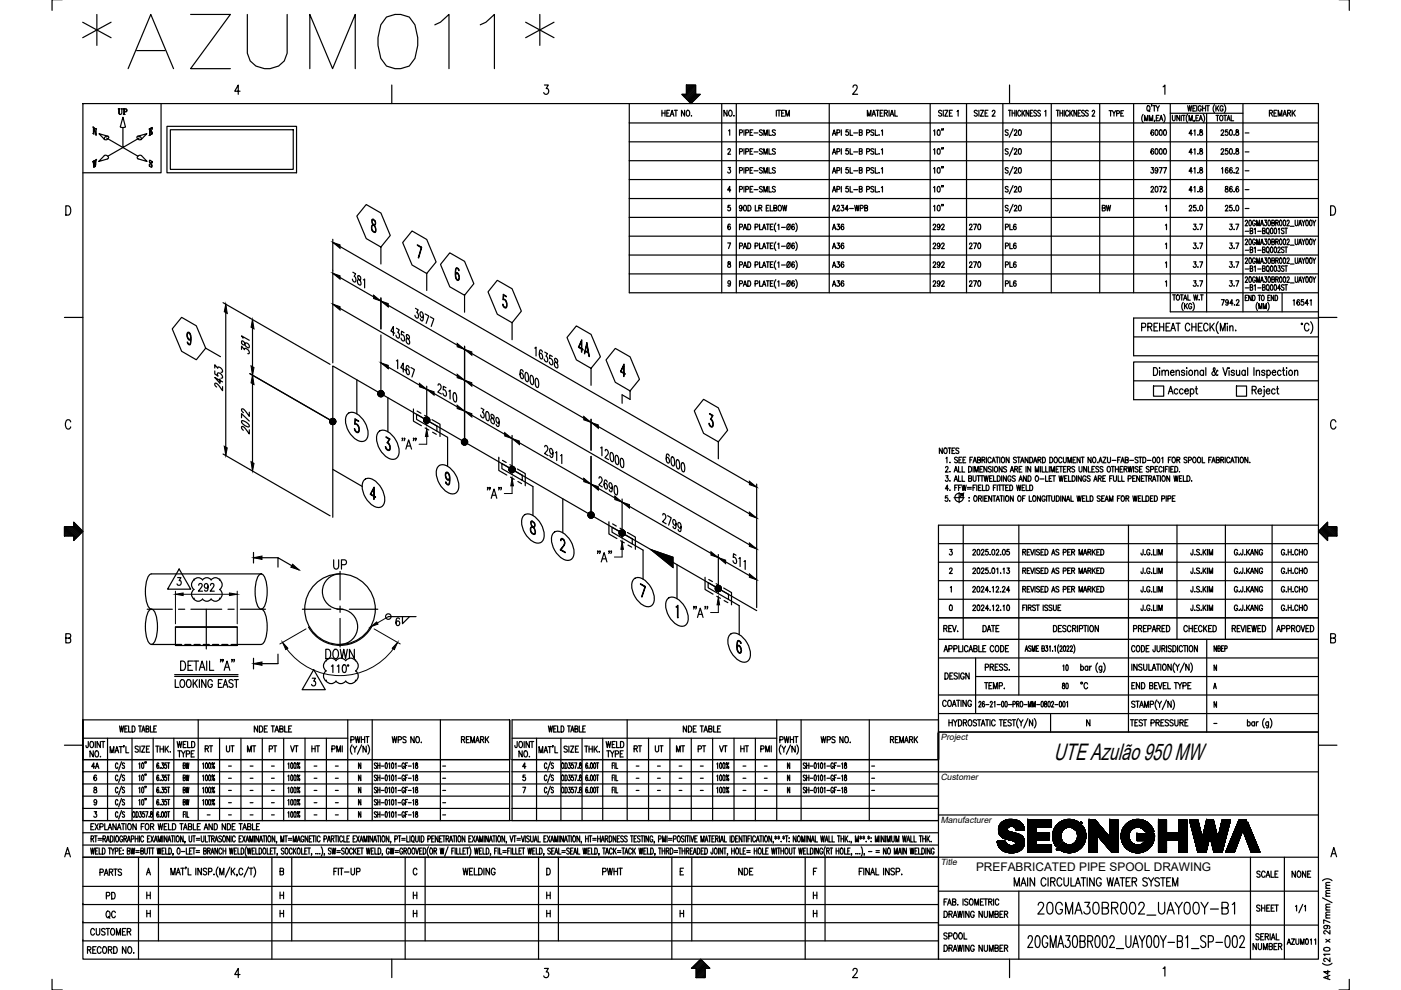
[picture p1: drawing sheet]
<svg xmlns="http://www.w3.org/2000/svg" width="297mm" height="210mm" viewBox="0 0 297 210" stroke-linecap="round" stroke-linejoin="round" font-family="sans-serif">
<defs><g id="words">
<text font-size="17.2" x="16.6" y="15.9">*AZUM011*</text>
<text font-size="5.7" x="126.3" y="76.9" transform="rotate(-90 126.3 76.9)">4A</text>
<text font-size="5.3" x="69.8" y="122.1">UP</text>
<text font-size="5" x="223.4" y="161.2">UTE Azulão 950 MW</text>
<g font-size="4.9">
<text x="41.3" y="126.6">292</text>
<text x="68.1" y="140.8">DOWN</text>
</g>
<g font-size="4.4">
<text x="54" y="76.2" transform="rotate(-90 54 76.2)">381</text>
<text x="48.3" y="84" transform="rotate(-90 48.3 84)">2453</text>
<text x="54" y="93.1" transform="rotate(-90 54 93.1)">2072</text>
<text x="21.5" y="191.9">PD</text>
<text x="155.6" y="186.6">NDE</text>
<text x="21.5" y="195.8">QC</text>
</g>
<g font-size="4">
<text x="24.3" y="25.4">UP</text>
<text x="232.8" y="45.9">BW</text>
<text x="175.7" y="54">A36</text>
<text x="196.8" y="54">292</text>
<text x="204.6" y="54">270</text>
<text x="175.7" y="57.9">A36</text>
<text x="196.8" y="57.9">292</text>
<text x="204.6" y="57.9">270</text>
<text x="224.4" y="143.2">10</text>
<text x="224.4" y="147.1">80</text>
<text x="42.7" y="160.5">RT</text>
<text x="47.3" y="160.5">UT</text>
<text x="51.5" y="160.5">MT</text>
<text x="56.1" y="160.5">PT</text>
<text x="60.7" y="160.5">VT</text>
<text x="65.3" y="160.5">HT</text>
<text x="109" y="161.6">NO.</text>
<text x="133.7" y="160.5">RT</text>
<text x="137.9" y="160.5">UT</text>
<text x="142.5" y="160.5">MT</text>
<text x="147.1" y="160.5">PT</text>
<text x="151.7" y="160.5">VT</text>
<text x="156.3" y="160.5">HT</text>
<text x="18.7" y="164">4A</text>
<text x="38.1" y="164">BW</text>
<text x="41.3" y="166.9" transform="rotate(-90 41.3 166.9)">BW</text>
<text x="38.1" y="169.3">BW</text>
<text x="38.1" y="171.8">BW</text>
</g>
<g font-size="2.6">
<text x="263.2" y="29.3">-</text>
<text x="263.2" y="33.5">-</text>
<text x="263.2" y="37.4">-</text>
<text x="263.2" y="41.3">-</text>
<text x="263.2" y="45.5">-</text>
<text x="256.5" y="154.5">-</text>
<text x="47.6" y="163.7">-</text>
<text x="47.6" y="166.2">-</text>
<text x="52.2" y="163.7">-</text>
<text x="52.2" y="166.2">-</text>
<text x="56.8" y="163.7">-</text>
<text x="56.8" y="166.2">-</text>
<text x="65.6" y="163.7">-</text>
<text x="65.6" y="166.2">-</text>
<text x="70.2" y="163.7">-</text>
<text x="70.2" y="166.2">-</text>
<text x="93.1" y="163.7">-</text>
<text x="93.1" y="166.2">-</text>
<text x="134.1" y="163.7">-</text>
<text x="134.1" y="166.2">-</text>
<text x="138.6" y="163.7">-</text>
<text x="138.6" y="166.2">-</text>
<text x="143.2" y="163.7">-</text>
<text x="143.2" y="166.2">-</text>
<text x="147.5" y="163.7">-</text>
<text x="147.5" y="166.2">-</text>
<text x="156.6" y="163.7">-</text>
<text x="156.6" y="166.2">-</text>
<text x="161.2" y="163.7">-</text>
<text x="161.2" y="166.2">-</text>
<text x="183.8" y="163.7">-</text>
<text x="183.8" y="166.2">-</text>
<text x="43" y="173.9">-</text>
<text x="47.6" y="169">-</text>
<text x="47.6" y="171.4">-</text>
<text x="47.6" y="173.9">-</text>
<text x="52.2" y="169">-</text>
<text x="52.2" y="171.4">-</text>
<text x="52.2" y="173.9">-</text>
<text x="56.8" y="169">-</text>
<text x="56.8" y="171.4">-</text>
<text x="56.8" y="173.9">-</text>
<text x="65.6" y="169">-</text>
<text x="65.6" y="171.4">-</text>
<text x="65.6" y="173.9">-</text>
<text x="70.2" y="169">-</text>
<text x="70.2" y="171.4">-</text>
<text x="70.2" y="173.9">-</text>
<text x="93.1" y="169">-</text>
<text x="93.1" y="171.4">-</text>
<text x="93.1" y="173.9">-</text>
<text x="134.1" y="169">-</text>
<text x="138.6" y="169">-</text>
<text x="143.2" y="169">-</text>
<text x="147.5" y="169">-</text>
<text x="156.6" y="169">-</text>
<text x="161.2" y="169">-</text>
<text x="183.8" y="169">-</text>
</g>
<text font-size="2.5" x="206.9" y="184.7">PREFABRICATED PIPE SPOOL DRAWING</text>
<g font-size="1.9">
<text x="199.4" y="156.9">Project</text>
<text x="199.4" y="165.4">Customer</text>
<text x="199.4" y="174.5">Manufacturer</text>
<text x="199.4" y="183.5">Title</text>
</g>
</g></defs>
<!-- layer: 3 -->
<g fill="none" stroke="#000" stroke-width=".25">
<path d="M17.6 22h261.9v181.4h-261.9zM34.1 22v14.6h-16.5M35.4 26.8h27.5v9.8h-27.5zM36.1 27.5h26.1v8.4h-26.1zM133.4 22v40.1M248.1 66.1h31.5M279.5 76.7h-39.1v8h39.2M279.6 67.4h-39.2v8h39.2M85.4 93h-.2h.2l-.2 .4M85.8 93h-.1h.1l-.1 .4M86 95.2l.6-1.9 .7 1.9M86.3 94.6h.7"/>
<path d="M87.8 93h-.2h.2l-.2 .4M88.2 93h-.1h.1l-.1 .4M88.3 87.8l4.3 2.5v1.1l-4.3-2.5zM106.4 98.3l4.3 2.5v1l-4.3-2.4zM53.7 118.3h5.2M103.5 103.4h-.2h.2l-.2 .5M103.9 103.4h-.1h.1l-.1 .5M104.1 105.7l.6-2 .6 2M104.4 105h.7M105.9 103.4h-.2h.2l-.2 .5M106.3 103.4h-.1h.1l-.1 .5M126.8 116.9h-.1h.1l-.1 .5"/>
<path d="M127.3 116.9h-.2h.2l-.2 .5M127.5 119.1l.6-1.9 .6 1.9M127.7 118.5h.7M129.2 116.9h-.1h.1l-.1 .5M129.7 116.9h-.2h.2l-.2 .5M129.8 111.8l4.3 2.5v1l-4.3-2.5zM279.5 111.4h-80.5v92M32.1 121.7h23.3M32.1 136.6h5.1M37.2 132.9h13.1v4h-13.1zM37.2 133h13.1M46.9 139.9h-.2h.2l-.2 .4"/>
<path d="M47.3 139.9h-.1h.1l-.1 .4M49.3 139.9h-.2h.2l-.2 .4M49.7 139.9h-.1h.1l-.1 .4M50.3 136.6h5.1M58.9 120.2v-1.9l4.5 2.5M58.9 138.7v2h-5.2M65.6 132.9l-.2 .1a7.7 7.7 0 0 0 13.3 0M78.6 132.9l.1 .1M147.2 128.7h-.1h.1l-.1 .4M147.6 128.7h-.1h.1l-.1 .4M147.9 130.9l.6-2 .6 2M148.1 130.3h.8"/>
<path d="M149.6 128.7h-.2h.2l-.2 .4M150 128.7h-.1h.1l-.1 .4M150.1 123.5l4.4 2.5v1.1l-4.4-2.5zM199 131h80.5M199 135.6h80.5M199 139.5h80.5M239.3 135.6v15.7M37 143h13.5M38.3 140.2a1.05 1.05 0 0 1 1.1 .6 1.05 1.05 0 0 1-.4 1.2l-.7 .1zM39.9 141.1h.6M40.8 140.2h-.9v1.9h.9M41 140.2h1.1"/>
<path d="M41.6 140.2v1.9M42.3 142.1l.5-1.9 .7 1.9M42.5 141.5h.7M43.8 140.2v1.9M44.4 140.2v1.9h.9M47.5 142.1l.6-1.9 .6 1.9M47.8 141.5h.7M108 152.6v21.4M199 151.3h80.5M199 147.4h80.5M239.3 143.4h40.2M279.5 155.2h-80.5v5.9"/>
<path d="M17.6 161.1v-8.5h90.4v8.5M17.6 163.6v10.4M17.6 174h181.4M108 161.1v-8.5v8.5M199 161.1v-8.5h-90.4v21.4M199 161.1v-5.7v5.7M199 172.8h80.5M199 163.7h80.5M17.6 181.8h261.9M199 188.9h66.1v14.5M199 196.1h80.5M265.1 181.8v7.1h14.4"/>
<circle cx="70.5" cy="89.4" r=".65"/>
<circle cx="80.7" cy="83.5" r=".65"/>
<circle cx="90.5" cy="89.1" r=".65"/>
<circle cx="98.5" cy="93.7" r=".65"/>
<circle cx="108.6" cy="99.5" r=".65"/>
<circle cx="125.3" cy="109.2" r=".65"/>
<circle cx="131.9" cy="113" r=".65"/>
<circle cx="203.3" cy="105.5" r=".9"/>
<circle cx="204" cy="104.9" r=".2"/>
<circle cx="72.1" cy="129.2" r="7.5"/>
<circle cx="152.3" cy="124.8" r=".65"/>
</g>
<!-- layer: 4 -->
<g fill="none" stroke="#000" stroke-width=".25">
<path d="M286.1 0v2.2M144.7 20l-.1 .1M144.9 20l-.2 .2M145.2 20l-.3 .3M145.4 20l-.4 .4M145.8 18l-.3 .3M146 18l-.5 .5M146.2 18l-.7 .7M146.5 18l-1 1M146.7 18l-1.2 1.2M146.9 18l-1.4 1.4M147.1 18l-1.6 1.6"/>
<path d="M147.4 18l-1.9 1.9M147.5 18.2l-2.4 2.3M147.5 18.4l-2.3 2.3M147.5 18.6l-2.2 2.2M147.5 18.9l-2.1 2M147.5 19.1l-2 1.9M147.5 19.3l-1.8 1.8M147.5 19.5l-1.7 1.7M147.5 19.8l-1.6 1.6M147.5 20l-1.5 1.5M147.7 20l-1.6 1.6M148 20l-1.8 1.7"/>
<path d="M148.2 20l-1.8 1.8M148.4 20l-1.9 1.9M180.9 18.5l.3-.5 .4 .1 .1 .3-.2 .7-.7 .9h1M246.6 18.4l.4-.4v2M133.4 30.1h146.1M133.4 34.1h146.1M133.4 38.1h146.1M140.3 23.4v1.2M140.3 24h.7M141 23.4v1.2M141.4 24h.3M142 23.4h-.6v1.2h.6"/>
<path d="M142.1 24.6l.4-1.2 .4 1.2M142.3 24.2h.4M143 23.4h.6M143.3 23.4v1.2M145.1 23.4v1.2l-.6-1.2v1.2M145.7 23.4h.1a.65 .65 0 0 1 .4 .6 .65 .65 0 0 1-.4 .6 .83 .83 0 0 1-.1-1.2zM146.6 24.5v.1zM154.1 23.4v1.2l-.6-1.2v1.2M154.7 23.4h.1a.65 .65 0 0 1 .4 .6 .65 .65 0 0 1-.4 .6 .81 .81 0 0 1-.1-1.2zM155.6 24.5v.1zM156.1 22v40.1M164.6 23.4v1.2"/>
<path d="M164.8 23.4h.7M165.2 23.4v1.2M165.7 24h.4M166.3 23.4h-.6v1.2h.6M166.6 24.6v-1.2l.4 1.2 .4-1.2v1.2M175.8 22v28.1M183.9 24.6v-1.2l.4 1.2 .3-1.2v1.2M184.9 24.6l.4-1.2 .3 1.2M185 24.2h.5M185.7 23.4h.7M186.1 23.4v1.2M186.6 24h.4"/>
<path d="M187.2 23.4h-.6v1.2h.6M187.5 24l.6-.1v-.5h-.6v1.2M187.8 24l.4 .6M188.5 23.4v1.2M188.7 24.6l.4-1.2 .4 1.2M188.9 24.2h.4M189.7 23.4v1.2h.6M197.2 22v28.1M199.7 23.6l-.3-.2-.4 .2 .1 .3 .5 .3v.4h-.4l-.2-.2M200 23.4v1.2M200.3 23.4h.7l-.7 1.2h.7M201.3 24h.4"/>
<path d="M201.9 23.4h-.6v1.2h.6M202.9 23.6l.2-.2v1.2M204.9 22v28.1M207.2 23.6l-.2-.2-.4 .2 .1 .3 .5 .3-.1 .4h-.3l-.2-.2M207.5 23.4v1.2M207.9 23.4h.6l-.6 1.2h.6M208.9 24h.3M209.5 23.4h-.6v1.2h.6M210.4 23.7l.1-.3h.3l.2 .3-.7 .9h.7M212.6 22v40.1M213.8 23.4h.6M214.1 23.4v1.2"/>
<path d="M214.6 24h.6M214.6 23.4v1.2M215.2 23.4v1.2M215.5 23.4v1.2M216.4 23.7l-.2-.3a.68 .68 0 0 0-.4 .6 .68 .68 0 0 0 .4 .6l.2-.3M216.7 23.4v1.2M216.9 23.9l.4 .7M217.3 23.4l-.6 .8M218.1 23.4v1.2l-.6-1.2v1.2M218.4 24h.4M219 23.4h-.6v1.2h.6M219.8 23.6a.29 .29 0 0 0-.5-.2 .29 .29 0 0 0 0 .5l.3 .1a.31 .31 0 0 1 .1 .5 .31 .31 0 0 1-.5-.1"/>
<path d="M220.6 23.6a.29 .29 0 0 0-.5-.2 .29 .29 0 0 0 .1 .5l.2 .1a.31 .31 0 0 1 .1 .5 .31 .31 0 0 1-.5-.1M221.5 23.6l.2-.2v1.2M222.9 22v40.1M224 23.4h.5M224.2 23.4v1.2M224.7 24h.6M224.7 23.4v1.2M225.3 23.4v1.2M225.6 23.4v1.2M226.5 23.7l-.2-.3a.66 .66 0 0 0-.4 .6 .66 .66 0 0 0 .4 .6l.2-.3M226.8 23.4v1.2M227 23.9l.4 .7"/>
<path d="M227.4 23.4l-.6 .8M228.3 23.4v1.2l-.6-1.2v1.2M228.6 24h.3M229.1 23.4h-.5v1.2h.5M229.9 23.6a.3 .3 0 0 0-.4-.2 .3 .3 0 0 0-.1 .5l.4 .1a.32 .32 0 0 1 0 .6 .32 .32 0 0 1-.5-.2M230.7 23.6a.29 .29 0 0 0-.4-.2 .29 .29 0 0 0-.1 .5l.4 .1a.31 .31 0 0 1 .1 .5 .31 .31 0 0 1-.5-.1M231.6 23.7v-.2a.28 .28 0 0 1 .4 0 .28 .28 0 0 1 0 .4l-.5 .7h.6M233.2 22v20.1M235.1 23.5h.7M235.5 23.5v1.1M235.8 23.5l.4 .5v.6M236.5 23.5l-.3 .5"/>
<path d="M236.8 24.1l.5-.1v-.4l-.5-.1v1.1M237.6 24h.4M238.2 23.5h-.6v1.1h.6M240.4 22v40.1M242.4 24.2a1.4 1.4 0 0 0 0 1.8M242.7 25.6v-1.1l.3 1.1 .4-1.1v1.1M243.3 22.5l.1-.1a.59 .59 0 0 1 .4 .6 .59 .59 0 0 1-.4 .6 .77 .77 0 0 1-.1-1.1zM243.5 23.3l.3 .4M243.7 25.6v-1.1l.3 1.1 .4-1.1v1.1M244.2 22.3l-.1 .2M244.4 22.4h.6M244.7 22.4v1.2"/>
<path d="M244.8 25.5l-.1 .3M245.1 22.4l.4 .6v.6M245.2 25h.3M245.7 24.5h-.5v1.1h.5M245.8 22.4l-.3 .6M245.9 25.6l.3-1.1 .3 1.1M246 25.2h.4M246.7 24.2a1.33 1.33 0 0 1 0 1.8M248.1 22v44.1M248.1 24h15.4M248.6 24.5v.8l.2 .3 .3-.2 .1-.9M250.1 24.5v1.1l-.6-1.1v1.1"/>
<path d="M250.5 24.5v1.1M250.7 24.5h.6M251 24.5v1.1M251.8 24.2a1.4 1.4 0 0 0 0 1.8M251.8 22.4l.2 1.2 .2-1.2 .2 1.2 .3-1.2M252.1 25.6v-1.1l.3 1.1 .4-1.1v1.1M252.9 23h.4M253.2 25.5l-.1 .3M253.5 22.4h-.6v1.2h.6M253.6 25h.3M253.7 22.4v1.2M254.1 24.5h-.5v1.1h.5"/>
<path d="M254.2 25.6l.4-1.1 .3 1.1M254.4 25.2h.4M254.7 22.7a.34 .34 0 0 0-.4-.3 .34 .34 0 0 0-.3 .5v.2a.34 .34 0 0 0 .4 .5 .34 .34 0 0 0 .3-.5h-.2M255 23h.6M255 22.4v1.2M255.1 24.2a1.4 1.4 0 0 1 0 1.8M255.6 22.4v1.2M255.8 22.4h.6M255.8 24.1v42M256.1 22.4v1.2M257.5 22.2a1.4 1.4 0 0 0 0 1.7M257.8 22.4v1.2"/>
<path d="M257.8 24.5h.6M258 22.9l.4 .7M258.1 24.5v1.1M258.4 22.4l-.6 .8M258.8 24.5h.1a.59 .59 0 0 1 .4 .5 .59 .59 0 0 1-.4 .6 .72 .72 0 0 1-.1-1.1zM259.3 22.7a.34 .34 0 0 0-.4-.3 .34 .34 0 0 0-.2 .5v.2a.35 .35 0 0 0 .3 .5 .35 .35 0 0 0 .3-.5h-.2M259.4 24.5h.7M259.6 22.2a1.4 1.4 0 0 1 0 1.7M259.7 24.5v1.1M260.1 25.6l.4-1.1 .3 1.1M260.3 25.2h.4M261 24.5v1.1h.6"/>
<path d="M263.5 22v44.1M269.1 24l.7-.1v-.4l-.7-.1v1.2M269.5 24l.3 .6M270.1 24h.4M270.7 23.4h-.6v1.2h.6M271 24.6v-1.2l.4 1.2 .4-1.2v1.2M272 24.6l.4-1.2 .4 1.2M272.1 24.2h.5M273 24l.5-.1v-.5h-.5v1.2M273.3 24l.3 .6M274 23.4v1.2M274.2 23.9l.4 .7"/>
<path d="M274.6 23.4l-.6 .8M14 43.6a1.06 1.06 0 0 1 1 .7 1.06 1.06 0 0 1-.3 1.2l-.7 .1zM70.6 50.7v26.2M70.6 57.9l27.9 16.2M70.6 51.4l89.8 51.9M74.8 57.7l.6 .4-.3 .5a.68 .68 0 0 1 0 1.2l-.4-.6M75.9 58.4v.6a1.23 1.23 0 0 1 .5 1.4 .72 .72 0 0 1-.4-1.1h.4l.1-.2a.55 .55 0 0 0-.6-.7zM77 59.3l.3-.1v1.8M80.8 52.4l-3.2-1.8-1.9-4.8 1.9-2.4 3.2 1.8 1.9 4.7-1.9 2.5v3.6M90.5 58l-3.1-1.8-2-4.8 2-2.4 3.1 1.8 2 4.7-2 2.5v3.6M133.4 42.1h146.1M133.4 46.1h146.1"/>
<path d="M133.4 50.1h146.1M133.4 54.1h146.1M133.4 58.1h146.1M175.8 58.1v4M197.2 58.1v4M204.9 58.1v4M233.2 46.1v16M282.1 43.6a1.06 1.06 0 0 1 1.1 .7 1.06 1.06 0 0 1-.3 1.2l-.8 .1zM43.6 73.8l-2-4.7-3.1-1.8-2 2.4 2 4.8 3.1 1.8 2-2.5 3.1 1.8M47.3 64.2l22.7 13.1M47.9 64.5v32.1M53 79.2l17 9.8"/>
<path d="M53.5 67.8v32.1M70.6 64.5l27.9 16.1M80.8 63.2v6.5M80.8 71v11.8M83.7 70.6l-.8-.4 .5-1v1.9M84.1 69.6l.6 .3-.4 .6a.71 .71 0 0 1 .1 1.2l-.4-.6M85.7 70.5l-.6-.3v.8a.75 .75 0 0 1 .7 .5 .75 .75 0 0 1-.2 .8l-.3-.1-.3-.5M86.2 70.9v.6a1.18 1.18 0 0 1 .5 1.5 .72 .72 0 0 1-.4-1.2h.4l.1-.2a.58 .58 0 0 0-.6-.7zM88.1 65.4l.6 .3-.3 .5 .3 .4v.7l-.4 .1-.3-.6M89.8 67l-.1 .2a.62 .62 0 0 1-.7-.3 .62 .62 0 0 1 .2-.8 1.17 1.17 0 0 1 .2 1.9l-.3-.4M90.1 66.6l.8 .4-.6 1.6M91.2 67.2l.8 .4-.6 1.6"/>
<path d="M98.5 62.6l-3.1-1.8-2-4.7 2-2.5 3.1 1.8 2 4.7-2 2.5v3.6M98.5 73.4v19.7M108.6 68.4l-3.2-1.8-1.9-4.7 1.9-2.5 3.2 1.8 1.9 4.8-1.9 2.4v3.6M113.4 73.8l.3-.2v1.9M115 74.6l-.2-.4h-.3a1.27 1.27 0 0 0 .4 1.9 .78 .78 0 0 0-.4-1.2l-.2 .4M115.5 74.6l.6 .4-.4 .5 .4 .4v.7h-.5l-.2-.5M117.1 75.6l-.5-.3-.1 .7a.72 .72 0 0 1 .7 .6 .72 .72 0 0 1-.3 .8l-.4-.7M117.7 76v.5a1.17 1.17 0 0 1 .5 1.5 .73 .73 0 0 1-.5-1.2h.5v-.3a.57 .57 0 0 0-.5-.5zM125.3 78.1l-3.1-1.8-2-4.7 2-2.5 3.1 1.8 2 4.7-2 2.5v3.6M133.4 62.1h146.1M240.4 71.4h39.2M242 69.4l.8-.1 .1-.6-.9-.2v1.7"/>
<path d="M243.4 69.3l.7-.1 .1-.5-.8-.2v1.7M243.8 69.3l.4 .9M244.6 77.9a.88 .88 0 0 1 .9 .6 .88 .88 0 0 1-.3 1l-.6 .1zM244.7 69.3h.5M245.5 68.5h-.8v1.7h.8M245.9 77.9v.2zM245.9 69.3h.8M245.9 68.5v1.7M245.9 78.6v1M246.4 78.8l.3-.3 .3 .1v1M246.4 78.5v1.1M246.7 68.5v1.7"/>
<path d="M247 78.8l.4-.3 .3 .1v1M247.2 69.3h.5M248 68.5h-.8v1.7h.8M248.2 79h.7v-.3a.51 .51 0 0 0-.8 .3 .51 .51 0 0 0 .6 .6l.2-.2M248.2 70.2l.5-1.7 .5 1.7M248.4 69.6h.6M248.6 62.5h.6M248.9 62.5v1.1M249.4 78.8l.3-.3 .3 .1v1M249.4 68.5h.8M249.4 78.5v1.1M249.6 62.6v-.1a.53 .53 0 0 1 .5 .6 .53 .53 0 0 1-.5 .5l-.2-.4z"/>
<path d="M249.8 68.5v1.7M250.3 62.5h.6M250.6 62.5v1.1M250.9 64.1a1.38 1.38 0 0 0 0 1.7M250.9 63.6l.4-1.1 .3 1.1M251.1 63.3h.4M251.1 64.3v1.2M251.2 78.7a.36 .36 0 0 0-.4-.2 .36 .36 0 0 0-.3 .2v.2l.6 .2 .1 .3a.36 .36 0 0 1-.4 .2 .36 .36 0 0 1-.3-.2M251.4 64.8l.4 .7M251.6 77.9v.2zM251.6 78.6v1M251.8 64.3l-.7 .8"/>
<path d="M251.8 62.5v1.1h.6M252.2 78.6a.53 .53 0 0 1 .7 .3 .53 .53 0 0 1-.4 .7l-.4-.2-.1-.4zM252.3 68.9a.48 .48 0 0 0-.6-.4 .48 .48 0 0 0-.4 .6v.4a.48 .48 0 0 0 .4 .7 .48 .48 0 0 0 .6-.4M252.7 64.6a.33 .33 0 0 0-.5-.3 .33 .33 0 0 0-.2 .5v.2a.34 .34 0 0 0 .3 .5 .34 .34 0 0 0 .4-.5h-.3M252.7 69.3h.9M252.7 68.5v1.7M252.9 64.1a1.31 1.31 0 0 1 0 1.7M253.1 62.5l.2 1.1 .2-1.1 .2 1.1 .2-1.1M253.3 78.8l.3-.3 .3 .1 .1 1M253.3 78.5v1.1M253.6 68.5v1.7M254.1 69.3h.5"/>
<path d="M254.2 63.5h.1M254.5 62.5h.6M254.8 62.5v1.1M254.9 68.5h-.8v1.7h.8M255.2 78.7a.37 .37 0 0 0-.4-.2 .37 .37 0 0 0-.3 .2 .47 .47 0 0 0 0 .7 .47 .47 0 0 0 .7 0M255.2 78.5v1.1M255.7 77.9v1.7M256.1 68.9a.48 .48 0 0 0-.6-.4 .48 .48 0 0 0-.3 .6v.4a.48 .48 0 0 0 .3 .7 .48 .48 0 0 0 .6-.4M256.5 68.5v1.7M256.9 69.2l.5 1M257.4 68.5l-.9 1.1M258.2 78.7l-.1-.2-.7 1.1h-.2l-.3-.3 .1-.3 .6-.6-.2-.5-.2 .3 .1 .4 .6 .9 .2 .1 .1-.2"/>
<path d="M258.3 68.2a1.96 1.96 0 0 0 0 2.5M258.7 70.2v-1.7l.5 1.7 .5-1.7v1.7M259.3 77.9l.5 1.7 .5-1.7M260.2 68.5v.2zM260.2 69.1v1.1M260.6 77.9v.2zM260.6 78.6v1M260.7 69.4l.4-.3h.3v1.1M260.7 69.1v1.1M261.7 78.7a.36 .36 0 0 0-.3-.2 .36 .36 0 0 0-.4 .2l.1 .2 .5 .2 .1 .3a.36 .36 0 0 1-.3 .2 .36 .36 0 0 1-.4-.2M262 70v.2zM262.2 78.5v1l.3 .1 .3-.3"/>
<path d="M262.8 78.5v1.1M264 78.7l-.1-.1a.49 .49 0 0 0-.6 .5 .49 .49 0 0 0 .6 .4l.1-.1M264 63.1h.3M264 78.5v1.1M264.5 62.6h-.5v1.1h.5M264.5 77.9v1.7M265.3 62.6v1.1l-.6-1.1v1.1M265.6 62.6a.56 .56 0 0 1 .5 .6 .56 .56 0 0 1-.5 .5zM265.9 77.9v1.7M266.4 78.8l.3-.3 .3 .1v1M266.4 78.5v1.1M266.6 64.1a1.49 1.49 0 0 0 0 1.7"/>
<path d="M266.7 62.6h.6M266.9 65.5v-1.2l.3 1.2 .3-1.2v1.2M267 62.6v1.1M267.6 62.6h.1a.59 .59 0 0 1 .4 .6 .59 .59 0 0 1-.4 .5 .82 .82 0 0 1-.1-1.1zM267.9 65.5v-1.2l.3 1.2 .3-1.2v1.2M268.2 78.7a.35 .35 0 0 0-.4-.2 .35 .35 0 0 0-.3 .2l.1 .2 .5 .2 .1 .3a.35 .35 0 0 1-.4 .2 .35 .35 0 0 1-.3-.2M268.6 78.7a.36 .36 0 0 1 .4-.2 .36 .36 0 0 1 .3 .2l.1 .4a.43 .43 0 0 1-.5 .5l-.3-.2M268.6 78.5v1.7M268.8 64.1a1.4 1.4 0 0 1 0 1.7M268.8 63.1h.3M269.3 62.6h-.5v1.1h.5M269.7 79h.8l-.1-.4a.49 .49 0 0 0-.7 .5 .49 .49 0 0 0 .7 .4l.1-.1"/>
<path d="M270.1 62.6v1.1l-.6-1.1v1.1M270.3 62.6a.56 .56 0 0 1 .6 .6 .56 .56 0 0 1-.6 .5zM271.6 78.7a.35 .35 0 0 0-.3-.2 .35 .35 0 0 0-.4 .2v.7a.36 .36 0 0 0 .4 .2 .36 .36 0 0 0 .3-.2M271.8 62.1v4M271.9 78.5h.5M272.1 77.9v1.4l.1 .2 .2 .1M272.8 77.9v.2zM272.8 78.6v1M273.4 78.6a.33 .33 0 0 1 .6 .1v.4a.43 .43 0 0 1-.5 .5l-.3-.5zM274.5 78.8l.3-.3 .3 .1 .1 1M274.5 78.5v1.1M275.9 68.6l.2 .1-.1 .1z"/>
<path d="M277.5 68.9a.49 .49 0 0 0-.6-.4 .49 .49 0 0 0-.3 .6v.4a.49 .49 0 0 0 .3 .7 .49 .49 0 0 0 .6-.4M277.9 68.2a1.96 1.96 0 0 1 0 2.5M15 89.5a.58 .58 0 0 0-.7-.5 .58 .58 0 0 0-.4 .7v.5a.58 .58 0 0 0 .4 .8 .58 .58 0 0 0 .7-.5M47.3 96.3l22.7 13.1M70.6 99.5l6.2 3.6M73.6 87.9a1.89 1.89 0 0 1 2.8 .4 4.2 4.2 0 0 1 1.3 4.9 1.89 1.89 0 0 1-2.8-.5 4.2 4.2 0 0 1-1.3-4.8zM75.7 80.5v7.2M80.2 91.7a1.89 1.89 0 0 1 2.8 .4 4.2 4.2 0 0 1 1.3 4.8 1.89 1.89 0 0 1-2.8-.4 4.2 4.2 0 0 1-1.3-4.8zM82.2 84.3v7.2M92.6 91.4l2.3 1.3M133.6 82.9l-3.1-1.8-2-4.8 2-2.4 3.1 1.8 2 4.7-2 2.5v1.8l-1.7-1v1.8M240.4 80.7h39.2"/>
<path d="M244.6 81.8h2.1v2.2h-2.1zM247.7 83.5l.5-1.6 .5 1.6M247.9 83h.6M249.7 82.7l-.1-.2a.49 .49 0 0 0-.7 .5 .49 .49 0 0 0 .7 .5l.1-.2M250.8 82.7l-.1-.2a.49 .49 0 0 0-.6 .5 .49 .49 0 0 0 .6 .5l.1-.2M251.2 82.9h.8l-.2-.4a.49 .49 0 0 0-.6 .5 .49 .49 0 0 0 .6 .5l.2-.2M252.4 82.7l.1-.2a.49 .49 0 0 1 .6 .5 .49 .49 0 0 1-.6 .5l-.1-.2M252.4 82.4v1.7M253.4 82.4h.5M253.6 81.9v1.3l.1 .3h.2M262.2 81.8h2.1v2.2h-2.1zM265.5 82.7l.7-.1 .1-.2-.1-.4-.7-.1v1.6"/>
<path d="M265.9 82.7l.4 .8M266.7 82.9h.8l-.2-.4a.48 .48 0 0 0-.6 .5 .48 .48 0 0 0 .6 .5l.2-.2M268 82h.1zM268 82.5v1.3v.2l-.3 .1M268.5 82.9h.7l-.1-.4a.49 .49 0 0 0-.6 .5 .49 .49 0 0 0 .6 .5l.1-.2M270.3 82.7l-.1-.2a.53 .53 0 0 0-.6 .4 .53 .53 0 0 0 .3 .6l.4-.2M270.7 82.4h.4M270.8 81.9v1.3l.1 .3h.3M283.2 89.5a.58 .58 0 0 0-.7-.5 .58 .58 0 0 0-.4 .7v.5a.58 .58 0 0 0 .4 .8 .58 .58 0 0 0 .7-.5M13.7 113.4l.2 .2M13.7 113.2l.4 .4M13.7 113l.6 .6"/>
<path d="M13.7 112.7l.8 .9M13.7 112.5l1.1 1.1M13.7 112.3l1.3 1.3M13.7 112l1.5 1.6M13.7 111.8l1.8 1.8M13.7 111.7l2.5 2.4M14 111.7l2.3 2.3M14.2 111.7l2.2 2.1M14.4 111.7l2.1 2M14.7 111.7l1.9 1.9M14.9 111.7l1.8 1.8M15.1 111.7l1.8 1.7"/>
<path d="M15.4 111.7l1.6 1.6M15.6 111.7l1.5 1.4M15.6 114.5h.1M15.6 114.3l.2 .1M15.6 114l.3 .3M15.6 113.8l.5 .4M15.6 111.5l1.6 1.5M15.6 111.2l1.7 1.7M15.6 111l1.8 1.8M15.6 110.8l2 1.9M77.1 101.9a1.89 1.89 0 0 1 2.9 .4 4.2 4.2 0 0 1 1.2 4.8 1.89 1.89 0 0 1-2.8-.4 4.2 4.2 0 0 1-1.3-4.8zM110.7 101.8l2.3 1.4"/>
<path d="M117.3 113.1a1.89 1.89 0 0 1 2.8 .4 4.2 4.2 0 0 1 1.3 4.9 1.89 1.89 0 0 1-2.9-.5 4.2 4.2 0 0 1-1.2-4.8zM119.3 105.7v7.2M134.1 115.3l2.2 1.3M138 116.5l4.7 1.6v2.2zM160.4 102.6v6.6M199 115.3h80.5M199 119.2h80.5M202.3 105.5h2.1M203.4 104.5v2.1M204.2 111.4v24.2M216 111.4v36M239.3 111.4v24.2"/>
<path d="M249.5 111.4v24.2M259.8 111.4v24.2M269.7 111.4v24.2M279.6 112.6l1.9 1.9M279.7 112.5l1.8 1.8M279.8 112.4l1.7 1.7M279.9 112.3l1.6 1.5M280 112.2l1.5 1.4M280.1 112l1.6 1.6M280.3 111.9l1.7 1.7M280.4 111.8l1.8 1.8M280.5 111.7l1.9 1.9"/>
<path d="M280.6 111.6l2.1 2M280.7 111.5l2.2 2.1M280.8 111.4l2.3 2.2M281 111.2l2.4 2.4M281.1 111.1l.4 .4M281.2 111l.3 .3M281.3 110.9l.2 .2M281.4 110.8h.1M281.6 111.7l1.8 1.8M281.9 111.7l1.5 1.6M282.1 111.7l1.3 1.3M282.3 111.7l1.1 1.1"/>
<path d="M282.6 111.7l.8 .9M282.8 111.7l.6 .6M283 111.7l.4 .4M283.3 111.7l.1 .2M14 135.3l.8-.1 .2-.3-.1-.4-.3-.1h-.6v1.9h.6l.3-.2 .1-.4-.4-.4M72.1 121.7a3.7 3.7 0 0 0-3.7 3.7 3.7 3.7 0 0 0 3.7 3.8 3.7 3.7 0 0 1 3.7 3.7 3.7 3.7 0 0 1-3.7 3.7M82.3 130.7h5.9M85.3 130.7v1.5l1.5-1.5M154.5 127.1l2.2 1.3M199 127.1h80.5M199 123.1h80.5M199 131h80.5"/>
<path d="M200.1 133.3l.6-.1v-.5l-.6-.1v1.3M200.1 138.2l.4-1.3 .4 1.3M200.3 137.7h.5M200.5 133.3l.3 .6M201.2 133.3h.4M201.2 137.6l.6-.1v-.5l-.6-.1v1.3M201.8 132.6h-.6v1.3h.6M202 132.6l.3 1.3 .4-1.3M202.2 137.6l.6-.1v-.6h-.6v1.3M203 133.8v.1zM203.3 136.9v1.3h.6M204.1 136.9v1.3"/>
<path d="M205.2 137.2a.38 .38 0 0 0-.5-.3 .38 .38 0 0 0-.2 .5v.3a.38 .38 0 0 0 .2 .5 .38 .38 0 0 0 .5-.3M205.4 138.2l.4-1.3 .4 1.3M205.6 137.7h.5M206.5 137.5l.6-.1v-.4l-.6-.1v1.3l.6-.1 .1-.4-.3-.2M206.8 139.5v11.8M207.5 136.9v1.3h.6M208.4 137.5h.4M208.4 132.6a.66 .66 0 0 1 .7 .7 .66 .66 0 0 1-.7 .6zM209 136.9h-.6v1.3h.6M209.3 133.9l.4-1.3 .4 1.3M209.5 133.5h.5M210.2 132.6h.7"/>
<path d="M210.6 132.6v1.3M210.7 137.2a.38 .38 0 0 0-.5-.3 .38 .38 0 0 0-.3 .5v.3a.38 .38 0 0 0 .3 .5 .38 .38 0 0 0 .5-.3M211.2 133.3h.4M211.2 136.9h.1a.68 .68 0 0 1 .5 .6 .68 .68 0 0 1-.5 .7 .89 .89 0 0 1-.1-1.3zM211.8 132.6h-.6v1.3h.6M212.1 136.9a.66 .66 0 0 1 .8 .6 .66 .66 0 0 1-.8 .7zM213.2 137.5h.4M213.8 136.9h-.6v1.3h.6M223.4 132.6a.66 .66 0 0 1 .7 .7 .66 .66 0 0 1-.7 .6zM224.4 133.3h.4M225.1 132.6h-.7v1.3h.7M226 132.8l-.3-.2-.4 .2 .1 .3 .5 .3a.36 .36 0 0 1-.1 .5 .36 .36 0 0 1-.5-.2"/>
<path d="M227 132.9a.38 .38 0 0 0-.4-.3 .38 .38 0 0 0-.3 .5v.3a.38 .38 0 0 0 .3 .5 .38 .38 0 0 0 .4-.3M227.4 133.3l.6-.1 .1-.4-.7-.2v1.3M227.7 133.3l.4 .6M228.4 132.6v1.3M228.8 133.3h.7v-.6l-.7-.1v1.3M229.8 132.6h.6M230.1 132.6v1.3M230.7 132.6v1.3M231.2 132.7a.61 .61 0 0 1 .7 .3 .61 .61 0 0 1-.2 .7l-.1 .2a.6 .6 0 0 1-.6-.4 .6 .6 0 0 1 .1-.7zM232.9 132.6v1.3l-.7-1.3v1.3M240.3 133.3h.6v-.6l-.6-.1v1.3M240.6 137.2a.37 .37 0 0 0-.4-.3 .37 .37 0 0 0-.3 .5v.3a.37 .37 0 0 0 .3 .5 .37 .37 0 0 0 .4-.3"/>
<path d="M241.1 136.9h.1a.69 .69 0 0 1 .5 .6 .69 .69 0 0 1-.5 .7 .89 .89 0 0 1-.1-1.3zM241.4 133.3l.6-.1v-.4l-.6-.2v1.3M241.7 133.3l.4 .6M242 136.9a.66 .66 0 0 1 .7 .6 .66 .66 0 0 1-.7 .7zM242.4 133.3h.4M243 137.5h.4M243.1 132.6h-.7v1.3h.7M243.4 133.3h.6v-.6l-.6-.1v1.3M243.6 136.9h-.6v1.3h.6M244.3 133.9l.4-1.3 .4 1.3M244.4 133.5h.5M244.9 136.9v1.2l-.3 .1-.2-.5"/>
<path d="M245.3 133.3l.6-.1v-.5l-.6-.1v1.3M245.3 136.9v.9l.3 .4 .3-.2 .1-1.1M245.7 133.3l.3 .6M246.3 137.5l.6-.1v-.5h-.6v1.3M246.4 133.3h.4M246.7 137.5l.3 .7M247 132.6h-.6v1.3h.6M247.3 132.6a.66 .66 0 0 1 .7 .7 .66 .66 0 0 1-.7 .6zM247.3 136.9v1.3M248.3 137.1l-.2-.2-.4 .2 .1 .3 .5 .3-.1 .4-.3 .1-.2-.2M248.7 136.9a.66 .66 0 0 1 .6 .6 .66 .66 0 0 1-.6 .7zM249.7 136.9v1.3"/>
<path d="M250.7 137.2a.37 .37 0 0 0-.5-.3 .37 .37 0 0 0-.2 .5v.3a.37 .37 0 0 0 .2 .5 .37 .37 0 0 0 .5-.3M250.9 136.9h.7M251.2 136.9v1.3M251.7 132.9a.38 .38 0 0 0-.4-.3 .38 .38 0 0 0-.3 .5v.3a.38 .38 0 0 0 .3 .5 .38 .38 0 0 0 .4-.3M251.8 136.9v1.3M252.1 133.3h.7M252.1 132.6v1.3M252.3 136.9h.1a.69 .69 0 0 1 .5 .6 .69 .69 0 0 1-.5 .7 .89 .89 0 0 1-.1-1.3zM252.8 132.6v1.3M253.2 133.3h.4M253.8 132.6h-.6v1.3h.6M253.9 136.9v1.3l-.7-1.3v1.3"/>
<path d="M254.9 132.9a.39 .39 0 0 0-.5-.3 .39 .39 0 0 0-.3 .5v.3a.39 .39 0 0 0 .3 .5 .39 .39 0 0 0 .5-.3M255.2 132.6v1.3M255.4 133.2l.5 .7M255.8 135.6v19.6M255.9 132.6l-.7 .9M256.3 133.3h.4M256.9 132.6h-.6v1.3h.6M257.2 132.6a.66 .66 0 0 1 .7 .7 .66 .66 0 0 1-.7 .6zM261.2 133.3l.7-.1v-.5l-.7-.1v1.3M261.6 133.3l.3 .6M262.3 133.3h.4M262.9 132.6h-.6v1.3h.6"/>
<path d="M263.1 132.6l.4 1.3 .4-1.3M264.1 132.6v1.3M264.5 133.3h.5M265.2 132.6h-.7v1.3h.7M265.4 132.6l.2 1.3 .3-1.3 .2 1.3 .3-1.3M266.7 133.3h.4M267.3 132.6h-.6v1.3h.6M267.6 132.6a.66 .66 0 0 1 .8 .7 .66 .66 0 0 1-.8 .6zM270.7 133.9l.4-1.3 .4 1.3M270.9 133.5h.4M271.7 133.3h.6l.1-.5-.7-.2v1.3M272.8 133.3h.6v-.6l-.6-.1v1.3"/>
<path d="M273.8 133.3l.6-.1 .1-.4-.7-.2v1.3M274.2 133.3l.3 .6M275 132.7a.6 .6 0 0 1 .7 .3 .6 .6 0 0 1-.2 .7l-.1 .2a.61 .61 0 0 1-.6-.4 .61 .61 0 0 1 .1-.7zM275.8 132.6l.4 1.3 .4-1.3M276.9 133.3h.4M277.5 132.6h-.6v1.3h.6M277.8 132.6a.66 .66 0 0 1 .8 .7 .66 .66 0 0 1-.8 .6zM282.1 135.3l.9-.1 .2-.3-.1-.4-.3-.1h-.7v1.9h.7l.3-.2 .1-.4-.4-.4M17.6 156.5h56.1M18.7 157.2v1.2h-.4l-.1-.3M19.2 157.3l.2-.1a.66 .66 0 0 1 .5 .7 .66 .66 0 0 1-.5 .6 .89 .89 0 0 1-.2-1.2zM19.8 159.2v1.3l-.7-1.3v1.3"/>
<path d="M20.2 157.2v1.3M20.3 159.3l.1-.1a.68 .68 0 0 1 .5 .6 .68 .68 0 0 1-.5 .7 .87 .87 0 0 1-.1-1.2zM21.3 157.2v1.3l-.7-1.3v1.3M21.5 157.2h.7M21.9 157.2v1.3M22.8 156.5v4.6M23.4 159.6v-1.3l.3 1.3 .4-1.3v1.3M24.4 159.6l.4-1.3 .4 1.3M24.5 159.2h.5M25.3 158.3h.7M25.3 153.9l.3 1.3 .2-1.3 .2 1.3 .2-1.3M25.6 158.3v1.3"/>
<path d="M26.3 158.1l-.1 .3M26.5 154.5h.3M26.7 158.3v1.3h.6M27 153.9h-.5v1.3h.5M27.3 153.9v1.3h.5M28 156.5v17.5M28 153.9a.65 .65 0 0 1 .6 .7 .65 .65 0 0 1-.6 .6zM29.3 158.4l-.2-.2h-.4v.4l.5 .3 .1 .4-.2 .2-.5-.2M29.4 153.9h.6M29.7 153.9v1.3M29.7 158.2v1.3M30 158.2h.7l-.7 1.3h.7"/>
<path d="M30.1 155.2l.3-1.3 .4 1.3M30.2 154.8h.4M31 154.5h.5v-.5l-.5-.1v1.3l.5-.1 .1-.3-.2-.3M31.1 158.8h.4M31.7 158.2h-.6v1.3h.6M31.9 153.9v1.3h.5M32.5 156.5v17.5M32.6 154.5h.4M33 158.2h.7M33.2 153.9h-.6v1.3h.6M33.3 158.2v1.3M33.9 158.8h.7"/>
<path d="M33.9 158.2v1.3M34.6 158.2v1.3M35 158.2v1.3M35.3 158.7l.4 .8M35.7 158.2l-.7 .8M36.1 159.4h.1M36.9 156.5v4.6M37.2 144.1v1.6h.7M37.6 157.2l.2 1.3 .3-1.3 .2 1.3 .3-1.3M37.7 159.2h.7M38 159.2v1.3M38.4 144.2l.1-.1a.85 .85 0 0 1 .7 .8 .85 .85 0 0 1-.7 .8 1.09 1.09 0 0 1-.1-1.5z"/>
<path d="M38.5 159.2l.4 .6v.7M38.8 157.8h.5M39.3 159.2l-.4 .6M39.5 157.2h-.7v1.3h.7M39.5 159.9l.6-.1 .1-.5-.7-.1v1.3M39.8 157.2v1.3h.6M39.8 144.2l.1-.1a.91 .91 0 0 1 .4 1.6h-.1a.9 .9 0 0 1-.7-.6 .9 .9 0 0 1 .3-.9zM40.6 157.2a.69 .69 0 0 1 .7 .4 .69 .69 0 0 1-.2 .8l-.5 .1zM41 144.1v1.6M41.2 159.2h-.7v1.3M41.3 144.8l.5 .9M41.8 144.1l-.8 1.1"/>
<path d="M42.3 144.1v1.6M43.7 144.1v1.6l-.9-1.6v1.6M45 144.5a.48 .48 0 0 0-.6-.4 .48 .48 0 0 0-.3 .6v.4a.49 .49 0 0 0 .4 .7 .49 .49 0 0 0 .5-.7h-.3M46.3 144.9h.5M47.1 144.1h-.8v1.6h.8M47.3 145.7l.5-1.6 .5 1.6M47.5 145.2h.6M49.4 144.3a.46 .46 0 0 0-.5-.2 .46 .46 0 0 0-.4 .4l.2 .2 .6 .3 .1 .5a.5 .5 0 0 1-.9 0M49.7 144.1h.8M50.1 144.1v1.6M54.6 153.9v1.3l-.7-1.3v1.3M55 153.9a.65 .65 0 0 1 .7 .7 .65 .65 0 0 1-.7 .6z"/>
<path d="M56 154.5h.4M56.7 153.9h-.7v1.3h.7M57.5 153.9h.7M57.8 153.9v1.3M58.3 155.2l.4-1.3 .4 1.3M58.4 154.8h.5M59.3 154.5h.6l.1-.5-.7-.1v1.3l.7-.1v-.4l-.2-.2M60.4 153.9v1.3h.5M61.2 154.5h.4M61.8 153.9h-.6v1.3h.6M70.3 141.3l.3-.3v1.6M70.4 158.8l.6-.1v-.5l-.6-.1v1.3"/>
<path d="M71.4 159.4v-1.3l.4 1.3 .4-1.3v1.3M71.5 141.3l.3-.3v1.6M72.6 158.1v1.3M72.8 141h.3a1.09 1.09 0 0 1 0 1.6h-.2a1.2 1.2 0 0 1-.1-1.6zM74.4 156.9l.6-.1v-.5l-.6-.1v1.3M74.6 157.9a1.58 1.58 0 0 0 0 2M74.8 158.2l.4 .6v.7M75.3 156.2l.3 1.3 .2-1.3 .3 1.3 .2-1.3M75.6 158.2l-.4 .6M76.6 156.2v1.3M76.6 156.8h.7M76.7 157.9l-.9 2"/>
<path d="M77.3 156.2v1.3M77.6 156.2h.6M77.6 158.2v1.3l-.6-1.3v1.3M77.9 156.2v1.3M78 157.9a1.51 1.51 0 0 1 0 2M78.9 152.6v21.4M83.1 156.2l.3 1.3 .2-1.3 .3 1.3 .2-1.3M84.4 156.9l.7-.1-.1-.6h-.6v1.3M86.1 156.4l-.2-.2h-.4v.4l.5 .3 .1 .4-.2 .2-.5-.2M87.8 156.2v1.3l-.7-1.3v1.3M88.3 156.2h.1a.67 .67 0 0 1 .5 .6 .67 .67 0 0 1-.5 .7 .86 .86 0 0 1-.1-1.3zM89.3 157.4h.1"/>
<path d="M93.4 152.6v8.5M97.8 156.8h.6v-.6h-.6v1.3M98.2 156.8l.3 .7M98.9 156.8h.4M99.5 156.2h-.6v1.3h.6M99.8 157.5v-1.3l.4 1.3 .4-1.3v1.3M100.8 157.5l.4-1.3 .4 1.3M101 157h.5M101.9 156.8h.6v-.6h-.6v1.3M102.2 156.8l.4 .7M102.9 156.2v1.3M103.2 156.8l.4 .7"/>
<path d="M103.6 156.2l-.7 .8M108.6 156.5h56.1M113.8 156.5v17.5M114.3 159.6v-1.3l.4 1.3 .4-1.3v1.3M115.3 159.6l.4-1.3 .4 1.3M115.5 159.2h.5M116.2 158.3h.7M116.3 153.9l.2 1.3 .2-1.3 .2 1.3 .2-1.3M116.6 158.3v1.3M117.2 158.1l-.1 .3M117.4 154.5h.4M117.7 158.3v1.3h.5"/>
<path d="M118 153.9h-.6v1.3h.6M118.2 153.9v1.3h.5M118.9 156.5v17.5M119 153.9a.71 .71 0 0 1 .6 .5 .71 .71 0 0 1-.2 .8h-.4zM120.3 158.4l-.3-.2-.4 .2 .1 .3 .5 .2a.36 .36 0 0 1-.1 .6 .36 .36 0 0 1-.5-.2M120.3 153.9h.6M120.6 153.9v1.3M120.6 158.2v1.3M121 158.2h.7l-.7 1.3h.7M121 155.2l.4-1.3 .3 1.3M121.1 154.8h.5M121.9 154.5h.5v-.5l-.5-.1v1.3l.6-.1v-.3l-.2-.3"/>
<path d="M122 158.8h.4M122.6 158.2h-.6v1.3h.6M122.8 153.9v1.3h.5M123.4 156.5v17.5M123.6 154.5h.3M124 158.2h.6M124.1 153.9h-.5v1.3h.5M124.3 158.2v1.3M124.9 158.8h.7M124.9 158.2v1.3M125.6 158.2v1.3M126 158.2v1.3"/>
<path d="M126.2 158.7l.5 .8M126.7 158.2l-.7 .8M127 159.4v.1zM127.8 156.5v17.5M128.5 157.2l.3 1.3 .2-1.3 .3 1.3 .2-1.3M128.6 159.2h.7M129 159.2v1.3M129.4 159.2l.4 .6v.7M129.8 157.8h.4M130.2 159.2l-.4 .6M130.4 157.2h-.6v1.3h.6M130.5 159.9l.5-.1v-.5l-.5-.1v1.3"/>
<path d="M130.7 157.2v1.3h.6M131.5 159.8h.4M131.6 157.2a.69 .69 0 0 1 .7 .4 .69 .69 0 0 1-.2 .8l-.5 .1zM132.1 159.2h-.6v1.3h.6M145.5 153.9v1.3l-.6-1.3v1.3M146 153.9a.65 .65 0 0 1 .7 .7 .65 .65 0 0 1-.7 .6zM147 154.5h.4M147.6 153.9h-.6v1.3h.6M148.4 153.9h.7M148.8 153.9v1.3M149.2 155.2l.4-1.3 .4 1.3M149.4 154.8h.5"/>
<path d="M150.3 154.5h.6v-.5l-.6-.1v1.3l.6-.1v-.4l-.2-.2M151.3 153.9v1.3h.6M152.1 154.5h.4M152.8 153.9h-.7v1.3h.7M161.3 158.8l.6-.1v-.5l-.6-.1v1.3M162.3 159.4v-1.3l.4 1.3 .4-1.3v1.3M163.5 158.1v1.3M165.3 156.9l.7-.1-.1-.6h-.6v1.3M165.6 157.9a1.51 1.51 0 0 0 0 2M165.8 158.2l.4 .6v.7M166.3 156.2l.2 1.3 .3-1.3 .2 1.3 .3-1.3M166.6 158.2l-.4 .6"/>
<path d="M167.6 156.8h.6M167.6 156.2v1.3M167.6 157.9l-.9 2M168.2 156.2v1.3M168.5 156.2h.7M168.6 158.2v1.3l-.7-1.3v1.3M168.8 156.2v1.3M168.9 157.9a1.58 1.58 0 0 1 0 2M169.8 152.6v21.4M174.1 156.2l.2 1.3 .3-1.3 .2 1.3 .3-1.3M175.4 156.9l.6-.1v-.6h-.6v1.3M177 156.4l-.2-.2-.5 .2 .2 .3 .5 .4v.2l-.2 .2-.5-.2"/>
<path d="M178.7 156.2v1.3l-.6-1.3v1.3M179.3 156.2a.6 .6 0 0 1 .6 .4 .6 .6 0 0 1-.1 .7l-.2 .2a.69 .69 0 0 1-.6-.5 .69 .69 0 0 1 .3-.8zM180.3 157.4h.1M184.3 152.6v8.5M188.8 156.8h.6v-.6h-.6v1.3M189.1 156.8l.4 .7M189.8 156.8h.4M190.5 156.2h-.7v1.3h.7M190.8 157.5v-1.3l.3 1.3 .4-1.3v1.3M191.8 157.5l.4-1.3 .4 1.3M191.9 157h.5M192.8 156.8h.6v-.6h-.6v1.3"/>
<path d="M193.2 156.8l.3 .7M193.9 156.2v1.3M194.1 156.8l.4 .7M194.5 156.2l-.6 .8M200.3 142.7a.66 .66 0 0 1 .8 .6 .66 .66 0 0 1-.8 .7zM200.6 148.8a.38 .38 0 0 0-.5-.3 .38 .38 0 0 0-.2 .5v.3a.38 .38 0 0 0 .2 .5 .38 .38 0 0 0 .5-.3M201.1 148.5h.1a.68 .68 0 0 1 .5 .6 .68 .68 0 0 1-.5 .7 .88 .88 0 0 1-.1-1.3zM201.2 152.6v1.3M201.2 153.2h.7M201.4 143.3h.4M201.9 152.6v1.3M201.9 149.8l.4-1.3 .4 1.3"/>
<path d="M202 142.7h-.6v1.3h.6M202.1 149.4h.5M202.1 152.6l.5 .6v.7M202.8 148.5h.7M203 152.6l-.4 .6M203 142.9l-.3-.2-.4 .2 .1 .3 .5 .3v.4l-.4 .1-.2-.2M203.2 148.5v1.3M203.2 152.6a.66 .66 0 0 1 .7 .7 .66 .66 0 0 1-.7 .6zM203.3 142.7v1.3M203.8 148.5v1.3M204.2 153.2h.7v-.5l-.7-.1v1.3M204.4 143a.39 .39 0 0 0-.4-.3 .39 .39 0 0 0-.3 .5v.3a.39 .39 0 0 0 .4 .5 .39 .39 0 0 0 .3-.5h-.2"/>
<path d="M204.6 153.2l.3 .7M204.9 148.5v1.3l-.7-1.3v1.3M205.5 152.7l.1-.1a.68 .68 0 0 1 .5 .7 .68 .68 0 0 1-.5 .6 .84 .84 0 0 1-.1-1.2zM205.5 142.7v1.3l-.7-1.3v1.3M206 148.8a.39 .39 0 0 0-.5-.3 .39 .39 0 0 0-.3 .5v.3a.39 .39 0 0 0 .4 .5 .39 .39 0 0 0 .4-.5h-.3M206.8 143.4h32.5M207 152.8l-.2-.2-.5 .2 .1 .3 .4 .2a.36 .36 0 0 1 .2 .5 .36 .36 0 0 1-.6 .1l-.1-.2M207.2 152.6h.7M207.6 152.6v1.3M208 153.9l.4-1.3 .4 1.3M208.2 153.5h.5M208.8 144.7h.7"/>
<path d="M208.9 141.5l.6-.1v-.5l-.6-.1v1.3M208.9 152.6h.7M209.1 144.7v1.3M209.3 152.6v1.3M209.7 145.4h.4M209.9 152.6v1.3M209.9 141.4h.6l.1-.5-.7-.1v1.3M210.3 141.4l.3 .7M210.3 144.7h-.6v1.3h.6M210.6 146v-1.3l.4 1.3 .4-1.3v1.3M211 152.9a.39 .39 0 0 0-.5-.3 .39 .39 0 0 0-.3 .5v.3a.39 .39 0 0 0 .3 .5 .39 .39 0 0 0 .5-.3M211 141.4h.4"/>
<path d="M211.6 140.8h-.6v1.3h.6M211.8 145.4h.6v-.6l-.6-.1v1.3M211.9 152.6h.7M212.2 152.6v1.3M212.6 141l-.3-.2-.4 .2 .1 .3 .4 .2a.36 .36 0 0 1 .1 .5 .36 .36 0 0 1-.5 .1l-.1-.2M212.8 153.2h.4M212.9 145.9h.1M213.5 152.6h-.7v1.3h.7M213.6 141l-.3-.2-.4 .2 .1 .3 .4 .2a.36 .36 0 0 1 .1 .5 .36 .36 0 0 1-.5 .1l-.1-.2M214 142v.1zM214.4 152.8l-.2-.2-.5 .2 .1 .3 .4 .2a.36 .36 0 0 1 .2 .5 .36 .36 0 0 1-.6 .1l-.1-.2M214.6 152.6h.7"/>
<path d="M215 152.6v1.3M215.9 152.4a1.54 1.54 0 0 0 0 1.9M216.1 152.6l.4 .6v.7M216.9 152.6l-.4 .6M217.9 152.4l-.8 1.9M219 152.6v1.3l-.7-1.3v1.3M219.3 152.4a1.54 1.54 0 0 1 0 1.9M222.7 151.3v3.9M229.1 141.4l.1-.1a.39 .39 0 0 1 .5 .4 .39 .39 0 0 1-.5 .4l-.1-.2M230.6 145a.39 .39 0 0 0-.5-.3 .39 .39 0 0 0-.3 .5v.4a.39 .39 0 0 0 .3 .4 .39 .39 0 0 0 .5-.3M230.6 141.4l-.1-.1a.4 .4 0 0 0-.5 .4 .4 .4 0 0 0 .5 .4l.1-.2M230.6 141.2v.9"/>
<path d="M231 141.2v.9M231.1 152.6v1.3l-.7-1.3v1.3M231.4 141.2l-.2 .1-.2 .3M232.7 140.6a1.54 1.54 0 0 0 0 2M233.6 141.2v1.2l-.4 .1M233.6 141.4l-.1-.1a.39 .39 0 0 0-.5 .4 .39 .39 0 0 0 .5 .4l.1-.2M234 140.6a1.61 1.61 0 0 1 0 2M239.3 151.3v3.9M239.7 152.6h.7M240 145.4h.4M240 140.8v1.3M240 152.6v1.3"/>
<path d="M240.6 148.9l-.2-.2-.5 .2 .1 .3 .5 .2a.36 .36 0 0 1 0 .6 .36 .36 0 0 1-.6-.2M240.6 144.7h-.6v1.3h.6M240.6 153.2h.4M240.8 148.7h.7M241.1 140.8v1.3l-.7-1.3v1.3M241.2 148.7v1.3M241.3 152.6h-.7v1.3h.7M241.6 150l.4-1.3 .4 1.3M241.6 144.7v1.3l-.7-1.3v1.3M241.8 149.5h.5M242 144.7a.66 .66 0 0 1 .7 .7 .66 .66 0 0 1-.7 .6zM242.1 141l-.2-.2-.5 .2 .1 .3 .6 .3-.1 .5h-.3l-.3-.2"/>
<path d="M242.2 152.8l-.2-.2-.5 .2 .1 .3 .4 .2a.36 .36 0 0 1 .2 .5 .36 .36 0 0 1-.6 .1l-.1-.2M242.4 152.6h.7M242.5 140.8v1.1l.3 .2 .3-.2 .1-1.1M242.7 150v-1.3l.4 1.3 .4-1.3v1.3M242.8 152.6v1.3M243.6 140.8v1.3h.6M243.7 145.4l.6-.1 .1-.4-.7-.2v1.3l.7-.1v-.4l-.2-.1M243.9 149.3h.6v-.5l-.6-.1v1.3M244 153.3l.6-.1 .1-.5-.7-.1v1.3M244.3 142.1l.4-1.3 .4 1.3M244.4 141.7h.5M244.8 145.4h.4"/>
<path d="M245.1 153.2h.6v-.5l-.6-.1v1.3M245.2 140.8h.7M245.3 148.4a1.57 1.57 0 0 0 0 2M245.4 144.7h-.6v1.3h.6M245.4 153.2l.4 .7M245.5 148.7l.4 .6v.7M245.5 140.8v1.3M245.6 144.7l.4 1.3 .4-1.3M246.1 140.8v1.3M246.1 153.2h.4M246.3 148.7l-.4 .6M246.6 145.4h.4"/>
<path d="M246.7 140.9l.1-.1a.68 .68 0 0 1 .5 .7 .68 .68 0 0 1-.5 .6 .89 .89 0 0 1-.1-1.2zM246.8 152.6h-.7v1.3h.7M247.3 144.7h-.7v1.3h.7M247.3 148.4l-.9 2M247.6 144.7v1.3h.6M247.7 152.8l-.2-.2-.4 .1v.3l.5 .3 .1 .4-.2 .2-.5-.2M248.3 148.7v1.3l-.7-1.3v1.3M248.3 140.8v1.3l-.7-1.3v1.3M248.7 148.4a1.57 1.57 0 0 1 0 2M248.7 152.8l-.2-.2-.5 .2 .1 .3 .5 .2a.36 .36 0 0 1 0 .6 .36 .36 0 0 1-.6-.2M249 144.7h.7M249.1 140.6a1.61 1.61 0 0 0 0 2"/>
<path d="M249.1 152.6v.9l.3 .4 .3-.2 .1-1.1M249.3 140.8l.3 .6v.7M249.3 144.7v1.3M249.8 144.7l.4 .7v.6M250 140.8l-.4 .6M250.2 153.2h.6v-.5l-.6-.1v1.3M250.5 153.2l.4 .7M250.6 144.7l-.4 .7M250.8 145.4h.6l.1-.5-.7-.2v1.3M251.1 140.6l-.9 2M251.2 153.2h.4M251.8 145.4h.5"/>
<path d="M251.9 152.6h-.7v1.3h.7M252.1 140.8v1.3l-.7-1.3v1.3M252.4 140.6a1.54 1.54 0 0 1 0 2M252.5 144.7h-.7v1.3h.7M264.5 153.2l.1-.1a.39 .39 0 0 1 .5 .4 .39 .39 0 0 1-.5 .4l-.1-.2M264.5 152.6v1.3M266 153.2l-.1-.1a.4 .4 0 0 0-.5 .4 .4 .4 0 0 0 .5 .4l.1-.2M266 153v.9M266.4 153v.9M266.8 153l-.3 .1-.1 .3M268.1 152.4a1.54 1.54 0 0 0 0 1.9M269 153l-.1 1.2-.4 .1"/>
<path d="M269 153.2l-.2-.1a.39 .39 0 0 0-.4 .4 .39 .39 0 0 0 .4 .4l.2-.2M269.3 152.4a1.61 1.61 0 0 1 0 1.9M17.6 176.6h181.4M17.6 179.2h181.4M17.6 163.6h90.4M17.6 166.2h90.4M17.6 168.8h90.4M17.6 171.4h90.4M17.6 174h90.4M19.2 179.8l.2 1.3 .2-1.3 .2 1.3 .2-1.3M19.3 175.3h.3M19.3 177.8h.5v-.5l-.5-.1v1.3"/>
<path d="M19.6 177.8l.3 .7M19.9 174.6h-.6v1.3h.6M20 177.2h.6M20.2 174.6l.6 1.3M20.3 177.2v1.3M20.8 179.8h-.5v1.3h.5M20.8 177.8h.7M20.8 178.1h.7M20.8 174.6l-.6 1.3M21 179.8v1.3h.5M21.2 175.3h.6v-.6l-.6-.1v1.3M21.7 179.8a.65 .65 0 0 1 .6 .6 .65 .65 0 0 1-.6 .7z"/>
<path d="M21.8 177.8h.5v-.5l-.5-.1v1.3M22.1 177.8l.3 .7M22.2 174.6v1.3h.6M22.5 178.5l.4-1.3 .3 1.3M22.7 178.1h.4M22.8 163.6v10.4M22.9 175.9l.4-1.3 .4 1.3M23 179.8h.5M23.1 175.5h.4M23.2 179.8v1.3M23.4 177.2a.71 .71 0 0 1 .6 .5 .71 .71 0 0 1-.2 .7l-.4 .1zM23.6 179.8l.3 .6v.7"/>
<path d="M24.2 177.2v1.3M24.2 179.8l-.3 .6M24.6 174.6v1.3l-.7-1.3v1.3M24.7 177.3l.1-.1a.71 .71 0 0 1 .4 .7 .71 .71 0 0 1-.4 .6 1.03 1.03 0 0 1-.1-1.2zM24.9 175.9l.4-1.3 .4 1.3M25 175.5h.5M25.8 174.6h.7M25.8 179.8h-.5v1.3h.5M26 177.5l-.2-.3a.71 .71 0 0 0-.4 .7 .71 .71 0 0 0 .4 .6l.2-.3v-.2h-.2M26.1 174.6v1.3M26.3 177.8h.5v-.5l-.5-.1v1.3M26.6 177.8l.2 .7"/>
<path d="M26.7 174.6v1.3M27 178.5l.3-1.3 .3 1.3M27.1 178.1h.4M27.2 174.7a.65 .65 0 0 1 .7 .5 .65 .65 0 0 1-.4 .7 .72 .72 0 0 1-.5-.5 .72 .72 0 0 1 .2-.7zM27.8 179.8l.2 1.3 .2-1.3 .2 1.3 .2-1.3M27.8 177.9l.5-.1v-.5l-.5-.1v1.3M28.7 177.2v1.3M28.7 177.8h.5M28.9 174.6v1.3l-.7-1.3v1.3M29.2 177.2v1.3M29.6 177.2v1.3M29.9 175.3h.4"/>
<path d="M30.4 177.5l-.2-.3a.71 .71 0 0 0-.4 .7 .71 .71 0 0 0 .4 .6l.2-.3M30.6 174.6h-.7v1.3M30.7 179.8v.9l.2 .4 .3-.4v-.9M31 174.7a.65 .65 0 0 1 .6 .5 .65 .65 0 0 1-.3 .7 .72 .72 0 0 1-.6-.5 .72 .72 0 0 1 .3-.7zM31.3 177.8h.3M31.4 179.8h.6M31.7 179.8v1.3M31.8 177.2h-.5v1.3h.5M31.9 175.3l.6-.1v-.5l-.6-.1v1.3M32 177.2l.5 1.3M32.1 179.8h.5M32.2 175.3l.4 .6"/>
<path d="M32.4 179.8v1.3M32.5 177.2l-.5 1.3M32.7 178.5l.3-1.3 .3 1.3M32.8 178.1h.4M33.3 179.8l.2 1.3 .2-1.3 .2 1.3 .2-1.3M33.5 174.6l.3 1.3 .2-1.3 .3 1.3 .2-1.3M33.5 178.5v-1.3l.4 1.3 .3-1.3v1.3M34.5 177.2v1.3M34.8 175.3h.4M34.9 179.8h-.5v1.3h.5M35.1 179.8v1.3h.5M35.4 177.2v1.3l-.6-1.3v1.3"/>
<path d="M35.4 174.6h-.6v1.3h.6M35.6 178.5l.3-1.3 .3 1.3M35.7 178.1h.4M35.7 174.6v1.3h.6M35.8 179.8a.71 .71 0 0 1 .6 .5 .71 .71 0 0 1-.2 .7l-.4 .1zM36.3 177.2h.6M36.6 174.6a.69 .69 0 0 1 .7 .5 .69 .69 0 0 1-.2 .8h-.5zM36.6 177.2v1.3M36.9 171.4v2.6M37.1 177.2v1.3M37.5 177.3l.1-.1a.71 .71 0 0 1 .4 .7 .71 .71 0 0 1-.4 .6 .95 .95 0 0 1-.1-1.2zM37.7 179.9l.1-.1a.71 .71 0 0 1 .4 .6 .71 .71 0 0 1-.4 .7 .99 .99 0 0 1-.1-1.2z"/>
<path d="M38.1 174.6h.7M38.5 174.6v1.3M38.8 177.2v1.3l-.5-1.3v1.3M38.9 175.9l.4-1.3 .4 1.3M39.1 175.5h.4M39.2 178.4l-.1 .4M39.5 179.8v1.3h.5M39.9 175.3l.6-.1v-.5l-.6-.1v1.3l.7-.1v-.3l-.2-.2M40.1 177.2v.9l.2 .4 .3-.2v-1.1M40.7 179.8h-.5v1.3h.5M40.8 179.8h.6M40.9 177.2h.5"/>
<path d="M41 174.6v1.3h.6M41.1 179.8v1.3M41.1 177.2v1.3M41.6 177.8h.7M41.6 178.1h.7M41.8 175.3h.4M42.5 174.6h-.7v1.3h.7M42.7 177.2v.9l.2 .4 .3-.2v-1.1M43.3 175.9l.4-1.3 .4 1.3M43.4 175.5h.5M43.5 177.2v1.3h.5M44.1 177.2h.6"/>
<path d="M44.4 177.2v1.3M44.9 177.8h.4v-.5l-.4-.1v1.3M45 174.6v1.3l-.7-1.3v1.3M45.1 177.8l.3 .7M45.4 174.6a.69 .69 0 0 1 .7 .5 .69 .69 0 0 1-.2 .8h-.5zM45.6 178.5l.3-1.3 .3 1.3M45.7 178.1h.4M46.1 179.8v1.3l-.5-1.3v1.3M46.6 161.1v10.3M47 177.4a.3 .3 0 0 0-.5-.1 .3 .3 0 0 0 .1 .5l.3 .2 .1 .3-.3 .2-.3-.2M47.3 179.8v1.3M47.4 177.3v-.1a.71 .71 0 0 1 .4 .7 .71 .71 0 0 1-.4 .6 .99 .99 0 0 1 0-1.2z"/>
<path d="M47.8 174.6v1.3l-.7-1.3v1.3M47.9 179.8v1.3M48.2 174.6a.69 .69 0 0 1 .7 .5 .69 .69 0 0 1-.2 .8h-.5zM48.6 179.8l.2 1.3 .2-1.3 .2 1.3 .2-1.3M48.7 177.2v1.3l-.6-1.3v1.3M49 177.2v1.3M49.2 175.3h.4M49.9 174.6h-.7v1.3h.7M49.9 177.5l-.2-.3a.71 .71 0 0 0-.5 .7 .71 .71 0 0 0 .5 .6l.2-.3M50.2 179.8h-.5v1.3h.5M50.4 179.8v1.3h.5M50.7 174.6h.7"/>
<path d="M50.7 177.8h.3M51 174.6v1.3M51.1 179.8a.71 .71 0 0 1 .6 .5 .71 .71 0 0 1-.2 .7l-.4 .1zM51.2 177.2h-.5v1.3h.5M51.4 177.2l.6 1.3M51.5 175.9l.4-1.3 .4 1.3M51.6 175.5h.5M52 177.2l-.6 1.3M52.1 178.5l.4-1.3 .3 1.3M52.2 179.5a1.91 1.91 0 0 0 0 2M52.2 178.1h.4M52.4 179.8l.2 1.3 .2-1.3 .3 1.3 .1-1.3"/>
<path d="M52.5 175.3l.6-.1v-.5l-.6-.1v1.3l.6-.1 .1-.3-.3-.2M53 178.5v-1.3l.3 1.3 .3-1.3v1.3M53.5 174.6v1.3h.6M53.9 177.2v1.3M54 179.8h-.5v1.3h.5M54.2 179.8v1.3h.5M54.4 175.3h.4M54.8 177.2v1.3l-.5-1.3v1.3M54.9 179.8a.71 .71 0 0 1 .6 .5 .71 .71 0 0 1-.2 .7l-.4 .1zM55 178.5l.3-1.3 .4 1.3M55 174.6h-.6v1.3h.6M55.1 178.1h.4"/>
<path d="M55.7 177.2h.6M55.9 179.9l.1-.1a.71 .71 0 0 1 .4 .6 .71 .71 0 0 1-.4 .7 .95 .95 0 0 1-.1-1.2zM56 177.2v1.3M56.5 177.2v1.3M56.6 179.8v1.3h.5M56.9 177.3l.1-.1a.71 .71 0 0 1 .5 .7 .71 .71 0 0 1-.5 .6 .95 .95 0 0 1-.1-1.2zM57.9 179.8h-.6v1.3h.6M58 179.8h.5M58.3 177.2v1.3l-.6-1.3v1.3M58.3 179.8v1.3M58.7 178.4l-.1 .4M59.5 178.5v-1.3l.3 1.3 .4-1.3v1.3"/>
<path d="M60.2 180a.3 .3 0 0 0-.5-.1 .3 .3 0 0 0 .1 .5l.2 .1a.31 .31 0 0 1 .1 .5 .31 .31 0 0 1-.5-.1M60.4 177.2h.5M60.6 177.2v1.3M60.7 179.8a.71 .71 0 0 1 .4 .6 .71 .71 0 0 1-.4 .7 .97 .97 0 0 1 0-1.3zM61.1 177.8h.8M61.1 178.1h.8M62.2 178.5v-1.3l.3 1.3 .3-1.3v1.3M62.2 179.8v1.3M62.8 179.8l-.6 .9M63 178.5l.3-1.3 .4 1.3M63.1 178.1h.4M63.2 179.9v-.1a.71 .71 0 0 1 .5 .6 .71 .71 0 0 1-.5 .7 .99 .99 0 0 1 0-1.2z"/>
<path d="M63.9 179.8v1.3h.5M64.4 177.5l-.2-.3a.71 .71 0 0 0-.4 .7 .71 .71 0 0 0 .4 .6l.2-.3v-.2h-.2M64.7 161.1v12.9M65.1 179.8h-.5v1.3h.5M65.2 179.8h.6M65.3 177.2v1.3l-.6-1.3v1.3M65.5 179.8v1.3M65.6 177.8h.3M66.1 177.2h-.5v1.3h.5M66.2 177.2h.6M66.5 177.2v1.3M67 177.2v1.3"/>
<path d="M67.9 177.5l-.2-.3a.71 .71 0 0 0-.5 .7 .71 .71 0 0 0 .5 .6l.2-.3M68.1 179.5a1.8 1.8 0 0 1 0 2M68.7 177.9l.5-.1v-.5l-.5-.1v1.3M69.4 178.5l.3-1.3 .3 1.3M69.5 178.1h.4M70.2 180a.3 .3 0 0 0-.5-.1 .3 .3 0 0 0 .1 .5l.2 .1a.31 .31 0 0 1 .1 .5 .31 .31 0 0 1-.5-.1M70.2 177.8h.5v-.5l-.5-.1v1.3M70.4 179.8l.2 1.3 .2-1.3 .2 1.3 .2-1.3M70.5 177.8l.3 .7M71 177.2h.5M71.3 177.2v1.3M71.7 177.2v1.3"/>
<path d="M72.6 177.5l-.2-.3a.72 .72 0 0 0-.4 .7 .72 .72 0 0 0 .4 .6l.2-.3M72.9 177.2v1.3h.5M73 180a.29 .29 0 0 0-.5-.1 .29 .29 0 0 0 .1 .5l.2 .1a.31 .31 0 0 1 .1 .5 .31 .31 0 0 1-.5-.1M73.4 179.9l.1-.1a.71 .71 0 0 1 .4 .6 .71 .71 0 0 1-.4 .7 1.03 1.03 0 0 1-.1-1.2zM73.6 177.8h.3M74.1 177.2h-.5v1.3h.5M74.9 177.8h.3M75 179.8v1.3M75.4 177.2h-.5v1.3h.5M75.6 179.8l-.6 .9M75.6 177.2l.6 1.3M76.2 177.2l-.6 1.3"/>
<path d="M76.3 178.5l.3-1.3 .3 1.3M76.3 179.8h-.5v1.3h.5M76.4 178.1h.4M76.5 179.8h.5M76.7 179.8v1.3M77.2 178.5v-1.3l.3 1.3 .3-1.3v1.3M77.7 179.8l.2 1.3 .2-1.3 .2 1.3 .2-1.3M78.1 177.2v1.3M79 177.2v1.3l-.6-1.3v1.3M79.2 178.5l.3-1.3 .3 1.3M79.3 179.8h-.6v1.3h.6M79.3 178.1h.4"/>
<path d="M79.5 179.8v1.3h.5M79.9 177.2h.6M80.2 179.8a.65 .65 0 0 1 .6 .6 .65 .65 0 0 1-.6 .7zM80.2 177.2v1.3M80.7 177.2v1.3M81.1 177.3l.1-.1a.71 .71 0 0 1 .4 .7 .71 .71 0 0 1-.4 .6 1.03 1.03 0 0 1-.1-1.2zM82.5 177.2v1.3l-.6-1.3v1.3M82.7 179.8l.2 1.3 .2-1.3 .2 1.3 .2-1.3M82.9 178.4l-.1 .4M83.7 177.9l.5-.1v-.5l-.5-.1v1.3M84.4 177.2h.6M84.7 177.2v1.3"/>
<path d="M85.2 177.8h.7M85.2 178.1h.7M86.2 177.2v1.3h.5M86.6 179.9l.1-.1a.71 .71 0 0 1 .4 .6 .71 .71 0 0 1-.4 .7 1.03 1.03 0 0 1-.1-1.2zM86.9 177.2v1.3M87.4 177.3v-.1a.71 .71 0 0 1 .4 .7 .71 .71 0 0 1-.4 .6 .99 .99 0 0 1 0-1.2zM87.5 179.9l.1-.1a.72 .72 0 0 1 .4 .6 .72 .72 0 0 1-.4 .7 .95 .95 0 0 1-.1-1.2zM87.6 178.3l.2 .3M88.1 177.2v1.1l.3 .2 .2-.2 .1-1.1M88.1 179.8l.3 1.3 .4-1.3M89 177.2v1.3M89.3 177.2a.65 .65 0 0 1 .6 .7 .65 .65 0 0 1-.6 .6z"/>
<path d="M89.5 179.8h-.5v1.3h.5M89.7 179.8a.71 .71 0 0 1 .6 .5 .71 .71 0 0 1-.2 .7l-.4 .1zM90.7 177.9l.5-.1v-.5l-.5-.1v1.3M90.9 179.5a1.8 1.8 0 0 0 0 2M91.3 179.9v-.1a.71 .71 0 0 1 .4 .6 .71 .71 0 0 1-.4 .7 .99 .99 0 0 1 0-1.2zM91.5 177.8h.4M92.1 177.2h-.6v1.3h.6M92.9 177.2v1.3l-.6-1.3v1.3M93.2 177.8h.3M93.3 179.8l.2 1.3 .2-1.3 .2 1.3 .2-1.3M93.7 177.2h-.5v1.3h.5M93.8 177.2h.6"/>
<path d="M94.1 177.2v1.3M94.6 177.8h.5v-.5l-.5-.1v1.3M94.9 177.8l.3 .7M95 179.5l-.7 2M95.3 178.5l.3-1.3 .4 1.3M95.4 178.1h.4M96 177.2h.6M96.3 179.8h-.5v1.3M96.3 177.2v1.3M96.5 179.8v1.3M96.8 177.2v1.3M96.8 179.8v1.3h.5"/>
<path d="M97.2 177.3l.1-.1a.71 .71 0 0 1 .4 .7 .71 .71 0 0 1-.4 .6 1.03 1.03 0 0 1-.1-1.2zM97.5 179.8v1.3h.5M98.6 177.2v1.3l-.6-1.3v1.3M98.7 179.8h-.5v1.3h.5M98.8 179.8h.6M99.1 179.8v1.3M99.4 177.8h.3M99.6 179.5a1.91 1.91 0 0 1 0 2M99.9 177.2h-.5v1.3h.5M100.1 177.2l.6 1.3M100.6 179.8l.2 1.3 .2-1.3 .2 1.3 .2-1.3M100.7 177.2l-.6 1.3"/>
<path d="M100.9 178.5l.3-1.3 .3 1.3M101 178.1h.4M101.7 178.5v-1.3l.3 1.3 .3-1.3v1.3M102.2 179.8h-.6v1.3h.6M102.4 179.8v1.3h.5M102.7 177.2v1.3M103.1 179.8a.65 .65 0 0 1 .6 .6 .65 .65 0 0 1-.6 .7zM103.5 177.2v1.3l-.5-1.3v1.3M103.7 178.5l.4-1.3 .3 1.3M103.9 178.1h.4M104.5 177.2h.5M104.7 177.2v1.3"/>
<path d="M105.2 177.2v1.3M105.4 179.8h-.5v1.3M105.6 179.8v1.3M105.7 177.3v-.1a.71 .71 0 0 1 .5 .7 .71 .71 0 0 1-.5 .6 .99 .99 0 0 1 0-1.2zM105.9 179.8v1.3h.5M107 177.2v1.3l-.6-1.3v1.3M107.4 178.4l-.1 .4M108.1 177.2l.3 1.3 .4-1.3M108.2 179.8h-.6v1.3M108.4 179.8v1.3M108.6 163.6h90.4M108.6 166.2h90.4"/>
<path d="M108.6 168.8h90.4M108.6 171.4h90.4M108.6 174h90.4M108.7 179.8v1.3h.5M108.8 177.2h.6M109.1 177.2v1.3M109.4 179.8v1.3h.4M109.6 177.8h.7M109.6 178.1h.7M110.5 177.2l.4 1.3 .3-1.3M110.6 179.8h-.5v1.3h.5M110.7 179.8h.5"/>
<path d="M111 179.8v1.3M111.4 177.2v1.3M111.9 179.8l.2 1.3 .2-1.3 .2 1.3 .2-1.3M112.2 177.4a.3 .3 0 0 0-.5-.1 .3 .3 0 0 0 .1 .5l.3 .2 .1 .3-.2 .2-.3-.2M112.5 177.2v.9l.2 .4 .3-.2 .1-1.1M113.2 178.5l.4-1.3 .3 1.3M113.4 178.1h.4M113.5 179.8h-.5v1.3h.5M113.7 179.8v1.3h.5M114.1 177.2v1.3h.5M114.4 179.8a.7 .7 0 0 1 .6 .5 .7 .7 0 0 1-.2 .7l-.4 .1zM115.3 177.8h.3"/>
<path d="M115.8 177.2h-.5v1.3h.5M116 177.2l.6 1.3M116.6 177.2l-.6 1.3M116.7 180a.3 .3 0 0 0-.5-.1 .3 .3 0 0 0 .1 .5l.2 .1a.31 .31 0 0 1 .1 .5 .31 .31 0 0 1-.5-.1M116.8 178.5l.3-1.3 .3 1.3M116.9 178.1h.4M117.5 179.8h-.5v1.3h.5M117.6 178.5v-1.3l.3 1.3 .3-1.3v1.3M118.5 179.8v1.3h.4M118.6 177.2v1.3M119.5 177.2v1.3l-.6-1.3v1.3M119.6 178.5l.4-1.3 .3 1.3"/>
<path d="M119.8 178.1h.4M120.4 177.2h.5M120.7 177.2v1.3M120.7 180a.3 .3 0 0 0-.5-.1 .3 .3 0 0 0 .1 .5l.3 .1a.31 .31 0 0 1 0 .5 .31 .31 0 0 1-.5-.1M121.1 177.2v1.3M121.5 179.8h-.5v1.3h.5M121.6 177.3l.1-.1a.71 .71 0 0 1 .4 .7 .71 .71 0 0 1-.4 .6 1.03 1.03 0 0 1-.1-1.2zM122.5 179.8v1.3h.4M122.9 177.2v1.3l-.6-1.3v1.3M123.3 178.4l-.1 .4M123.6 179.8l.2 1.3 .2-1.3 .2 1.3 .2-1.3M124.1 177.8h.6"/>
<path d="M124.1 177.2v1.3M124.7 177.2v1.3M124.9 177.2h.6M125.2 179.8h-.5v1.3h.5M125.2 177.2v1.3M125.4 179.8v1.3h.5M125.7 177.8h.7M125.7 178.1h.7M126.1 179.8a.71 .71 0 0 1 .6 .5 .71 .71 0 0 1-.2 .7l-.4 .1zM126.7 177.8h.6M126.7 177.2v1.3M127.3 177.2v1.3"/>
<path d="M127.5 178.5l.3-1.3 .3 1.3M127.6 178.1h.4M127.7 179.8h.6M128 179.8v1.3M128.3 177.8h.5v-.5l-.5-.1v1.3M128.6 177.8l.3 .7M129.2 177.2a.71 .71 0 0 1 .6 .5 .71 .71 0 0 1-.2 .7l-.4 .1zM130.1 179.8v1.3M130.6 177.2v1.3l-.6-1.3v1.3M130.6 179.8l-.5 .9M130.9 177.8h.3M131.4 177.2h-.5v1.3h.5"/>
<path d="M131.8 179.8h.6M132.1 179.8v1.3M132.2 177.4a.3 .3 0 0 0-.5-.1 .3 .3 0 0 0 .1 .5l.3 .2 .1 .3-.2 .2-.4-.2M133 177.4a.3 .3 0 0 0-.5-.1 .3 .3 0 0 0 .1 .5l.3 .2 .1 .3-.2 .2-.4-.2M133.7 177.2h.5M133.9 177.2v1.3M134.2 179.8v1.3M134.4 177.8h.4M134.7 179.8l-.5 .9M134.9 177.2h-.5v1.3h.5M135.5 179.8l.2 1.3 .2-1.3 .2 1.3 .2-1.3M135.7 177.4a.29 .29 0 0 0-.5-.1 .29 .29 0 0 0 .1 .5l.3 .2 .1 .3-.2 .2-.3-.2"/>
<path d="M135.9 177.2h.5M136.2 177.2v1.3M136.6 177.2v1.3M137 179.8h-.5v1.3h.5M137.3 179.8v1.3h.5M137.5 177.2v1.3l-.5-1.3v1.3M137.5 168.8v5.2M138 179.8a.65 .65 0 0 1 .5 .6 .65 .65 0 0 1-.5 .7zM138.4 177.5l-.2-.3a.71 .71 0 0 0-.4 .7 .71 .71 0 0 0 .4 .6l.2-.3v-.2h-.2M138.8 178.4l-.1 .4M139.6 177.9l.5-.1v-.5l-.5-.1v1.3M139.6 179.8h.6"/>
<path d="M139.9 179.8v1.3M140.4 179.8v1.3M140.5 178.5v-1.3l.3 1.3 .3-1.3v1.3M140.9 179.8v1.3M141.4 177.2v1.3M141.7 177.8h.8M141.7 178.1h.8M142 168.8v5.2M142.1 179.8a.65 .65 0 0 1 .6 .6 .65 .65 0 0 1-.6 .7zM142.8 177.9l.5-.1v-.5l-.5-.1v1.3M143.7 177.3l.1-.1a.71 .71 0 0 1 .5 .7 .71 .71 0 0 1-.5 .6 .95 .95 0 0 1-.1-1.2zM143.9 179.8h.5"/>
<path d="M144.2 179.8v1.3M144.6 179.8v1.3M145 177.4a.29 .29 0 0 0-.5-.1 .29 .29 0 0 0 .1 .5l.4 .2v.3l-.2 .2-.3-.2M145.2 179.8v1.3M145.3 177.2v1.3M145.5 177.2h.6M145.8 177.2v1.3M146.3 177.2v1.3M146.5 177.2l.3 1.3 .3-1.3M146.6 168.8v5.2M146.9 179.8h-.5v1.3h.5M147.3 177.8h.3"/>
<path d="M147.8 177.2h-.5v1.3h.5M147.8 179.8a.71 .71 0 0 1 .6 .5 .71 .71 0 0 1-.2 .7l-.4 .1zM148.6 178.5v-1.3l.3 1.3 .4-1.3v1.3M149.2 179.8h-.5v1.3h.5M149.4 179.8a.65 .65 0 0 1 .6 .6 .65 .65 0 0 1-.6 .7zM149.5 178.5l.3-1.3 .3 1.3M149.6 178.1h.4M150.2 177.2h.5M150.5 177.2v1.3M150.9 177.8h.4M151.1 168.8v5.2M151.1 179.8v1l-.1 .3-.3-.4"/>
<path d="M151.5 177.2h-.6v1.3h.6M151.6 179.9l.1-.1a.72 .72 0 0 1 .4 .6 .72 .72 0 0 1-.4 .7 .95 .95 0 0 1-.1-1.2zM151.7 177.8h.5v-.5l-.5-.1v1.3M152 177.8l.3 .7M152.3 179.8v1.3M152.5 177.2v1.3M152.7 178.5l.4-1.3 .3 1.3M152.9 178.1h.4M153.2 179.8v1.3l-.5-1.3v1.3M153.4 179.8h.6M153.6 177.2v1.3h.5M153.7 179.8v1.3"/>
<path d="M154.8 177.2v1.3M155.1 177.2a.65 .65 0 0 1 .6 .7 .65 .65 0 0 1-.6 .6zM155.1 179.8v1.3M155.6 161.1v12.9M155.7 179.8v1.3M156 177.8h.3M156.1 179.9l.1-.1a.71 .71 0 0 1 .4 .6 .71 .71 0 0 1-.4 .7 .99 .99 0 0 1-.1-1.2zM156.5 177.2h-.5v1.3h.5M156.9 179.8v1.3h.5M157.3 177.2v1.3l-.6-1.3v1.3M157.5 177.2h.6M157.8 177.2v1.3"/>
<path d="M158.1 179.8h-.5v1.3h.5M158.2 177.2v1.3M158.6 177.8h.3M159.1 177.2h-.5v1.3M159.3 177.2v1.3M159.9 179.8v1.3M160.2 168.8v5.2M160.2 177.5l-.2-.3a.72 .72 0 0 0-.4 .7 .72 .72 0 0 0 .4 .6l.2-.3M160.3 178.5l.4-1.3 .3 1.3M160.5 178.1h.4M160.5 179.8v1.3M160.9 179.9l.1-.1a.71 .71 0 0 1 .4 .6 .71 .71 0 0 1-.4 .7 .95 .95 0 0 1-.1-1.2z"/>
<path d="M161.1 177.2h.5M161.3 177.2v1.3M161.7 179.8v1.3h.5M161.8 177.2v1.3M162.2 177.3l.1-.1a.71 .71 0 0 1 .5 .7 .71 .71 0 0 1-.5 .6 1.03 1.03 0 0 1-.1-1.2zM162.9 179.8h-.5v1.3h.5M163.6 177.2v1.3l-.6-1.3v1.3M163.6 179.8l.2 1.3 .2-1.3 .2 1.3 .2-1.3M164 178.4l-.1 .4M164.3 177.4l.4 .4M164.5 177.2v.8M164.6 179.8v1.3"/>
<path d="M164.7 177.4l-.4 .4M164.8 179.8h.6M164.9 177.4l.4 .4M165.1 177.2v.8M165.1 179.8v1.3M165.3 177.4l-.4 .4M165.6 179.8v1.3M165.6 178.4v.1zM165.9 177.4l.4 .4M166.1 177.2v.8M166.1 179.8v1.3M166.3 177.4l-.4 .4"/>
<path d="M166.5 177.2h.6M166.6 179.9l.1-.1a.71 .71 0 0 1 .4 .6 .71 .71 0 0 1-.4 .7 .95 .95 0 0 1-.1-1.2zM166.8 177.2v1.3M167.3 177.6v.2zM167.3 178.4v.1zM167.4 179.8v.9l.2 .4 .2-.1 .1-.3v-.9M168.1 179.8h.6M168.4 179.8v1.3M168.8 177.2v1.3l-.6-1.3v1.3M169.2 177.3l.1-.1a.72 .72 0 0 1 .4 .7 .72 .72 0 0 1-.4 .6 .95 .95 0 0 1-.1-1.2zM169.3 179.8l.2 1.3 .2-1.3 .2 1.3 .2-1.3M170 178.5v-1.3l.3 1.3 .3-1.3v1.3"/>
<path d="M170.9 179.8h-.5v1.3h.5M170.9 177.2v1.3M171.1 179.8v1.3h.5M171.8 177.2v1.3l-.6-1.3v1.3M171.8 179.8a.71 .71 0 0 1 .6 .5 .71 .71 0 0 1-.2 .7l-.4 .1zM172 178.5l.3-1.3 .3 1.3M172.1 178.1h.4M172.7 179.8v1.3M172.9 177.2v1.3h.4M173.5 179.8v1.3l-.5-1.3v1.3M174 177.2l.2 1.3 .2-1.3 .2 1.3 .2-1.3M174.9 178.5l.3-1.3 .4 1.3"/>
<path d="M175 179.5a1.91 1.91 0 0 0 0 2M175 178.1h.4M175.8 177.2v1.3h.4M176 179.8h.5M176.3 179.8v1.3M176.4 177.2v1.3h.5M177.3 179.8v1.3M177.6 177.2h.5M177.8 177.2v1.3M177.8 179.8v1.3M178.3 179.9l.1-.1a.71 .71 0 0 1 .4 .6 .71 .71 0 0 1-.4 .7 .99 .99 0 0 1-.1-1.2zM178.3 177.8h.6"/>
<path d="M178.3 177.2v1.3M178.9 177.2v1.3M179.1 179.8v1.3h.4M179.2 177.2v1.3M179.4 177.8l.4 .7M179.8 177.2l-.6 .9M180.1 178.4v.1zM180.2 179.8h-.5v1.3h.5M180.5 178.4l-.1 .4M181.4 178.5v-1.3l.3 1.3 .3-1.3v1.3M182.3 177.4l.4 .4M182.5 177.2v.8"/>
<path d="M182.6 179.5a1.91 1.91 0 0 1 0 2M182.7 177.4l-.4 .4M182.9 177.4l.4 .4M183.1 177.2v.8M183.3 177.4l-.4 .4M183.6 178.4v.1zM184 177.4l.4 .4M184.2 177.2v.8M184.3 168.8v5.2M184.4 177.4l-.4 .4M184.7 177.6v.2zM184.7 178.4v.1z"/>
<path d="M185.6 178.5v-1.3l.3 1.3 .3-1.3v1.3M186.6 177.2v1.3M187.4 177.2v1.3l-.5-1.3v1.3M187.8 177.2v1.3M187.9 179.8v1.3l-.6-1.3v1.3M188.1 178.5v-1.3l.3 1.3 .3-1.3v1.3M188.3 179.9l.1-.1a.71 .71 0 0 1 .4 .6 .71 .71 0 0 1-.4 .7 1.03 1.03 0 0 1-.1-1.2zM189 177.2v.9l.3 .4 .3-.2v-1.1M189.9 178.5v-1.3l.4 1.3 .3-1.3v1.3M191.3 179.8v1.3M191.4 177.2l.1 1.3 .3-1.3 .1 1.3 .3-1.3M192.2 179.8v1.3l-.6-1.3v1.3"/>
<path d="M192.3 178.5l.3-1.3 .3 1.3M192.4 178.1h.4M193 179.8l.2 1.3 .2-1.3 .2 1.3 .2-1.3M193.1 177.2v1.3h.5M193.8 177.2v1.3h.5M194.5 179.8h-.5v1.3h.5M194.8 179.8v1.3h.4M194.9 177.2h.6M195.2 177.2v1.3M195.4 179.8a.65 .65 0 0 1 .6 .6 .65 .65 0 0 1-.6 .7zM195.7 177.8h.5M195.7 177.2v1.3"/>
<path d="M196.2 177.2v1.3M196.3 179.8v1.3M196.5 177.2v1.3M196.7 177.8l.4 .7M197.1 177.2l-.6 .9M197.2 179.8v1.3l-.6-1.3v1.3M197.4 178.4v.1zM211.4 178.5l.1 .3M211.5 178.6l.3-.2-.3 .3M211.5 178.4l-.1 .1M211.5 178.8l.2 .7M211.5 178.4h-.1"/>
<path d="M211.6 178.4l-.1 .2M211.6 178.3l-.1 .1M211.6 178.4h1.5l.1 .2M211.7 179.3l.9-.9-.9 .9M211.7 175.9v.2M211.7 175.7l2-1.9zM211.7 175.8l2-2-2 2M211.7 175.8l2.1-2-2.1 2.1M211.7 175.9l2.2-2.1-2.2 2.1M211.7 176l2.2-2.2-2.2 2.2M211.7 176l2.3-2.2-2.3 2.3M211.7 176.1l2.4-2.3-2.4 2.3"/>
<path d="M211.7 176.2l2.5-2.4-2.5 2.4M211.7 179.4l1-1-1 1M211.7 176.1v.2M211.7 175.5l1.7-1.6-1.6 1.6M211.7 176.2l2.5-2.4zM211.7 176.3l2.6-2.5zM211.7 176.3l2.7-2.5zM211.7 179.4l1.1-1-1 1.1M211.7 176.3l.1 .2M211.8 175.4l1.5-1.5-1.5 1.5M211.8 176.5l2.8-2.7-2.8 2.7M211.8 176.5v.2"/>
<path d="M211.8 176.6l2.8-2.8-2.8 2.8M211.8 176.7l.1 .1M211.8 178.4l-.3 .3M211.8 175.2l1.2-1.2-1.2 1.2M211.8 176.7l3-2.9-3 2.9M211.9 176.8l3-3-3 3M211.9 178.4l-.4 .3M211.9 176.8l.1 .3M211.9 176.9l3.1-3.1-3.1 3.1M211.9 179.7l1.3-1.3-1.3 1.3M211.9 178.4l-.4 .4M211.9 176.9l3.2-3.1-3.2 3.1"/>
<path d="M211.9 179.7l1.3-1.2-1.2 1.3M212 177l3.1-3.2-3.1 3.2M212 178.4l-.5 .5 .6-.5M212 177.1l3.2-3.3-3.2 3.3M212 179.8l1.2-1.2-1.2 1.2M212 174.8l-.2 .5M212 177.1l.5 .4M212 177.1l3.3-3.2-3.3 3.2M212.1 177.1l1.5-1.6-1.5 1.7M212.1 177.2l1.5-1.6-1.5 1.6M212.1 178.4l-.6 .5M212.1 177.2l1.5-1.4-1.4 1.5"/>
<path d="M212.2 180l1.3 .7M212.2 178.4l-.7 .6M212.3 177.4l1.3-1.3-1.3 1.3M212.4 174.4l-.2 .1M212.4 178.4l-.8 .6M212.4 178.4l-.7 .9 .9-.9M212.5 177.5l.3 .2M212.5 174.3l-.4 .3M212.5 174.3l-.4 .4M212.6 174.2l-.5 .5M212.6 174.2l-.6 .6M212.8 177.7l.2 .1"/>
<path d="M212.8 174.1l-.9 .8M212.8 174.1l-.9 .9 .9-.9M212.8 174.1l-.9 .9 1-.9M212.9 178.4l-1.1 1.1M212.9 177.8l1.4-1.4-1.4 1.4M212.9 174l-1 1.1 1-1.1M212.9 174l-1 1.1M212.9 174l-.9 .8M213 174l-1.1 1.1 1.1-1.1M213 178.4l-1.2 1.1M213 177.8l1.4-1.4-1.4 1.4 .3 .1M213 177.8l1.4-1.4-1.3 1.4"/>
<path d="M213 178.4l-1.2 1.2 1.3-1.2M213.1 174l-1.3 1.2M213.1 177.8l1.4-1.3-1.4 1.3M213.2 173.9l-1.4 1.4 1.3-1.3M213.2 173.9l-1.4 1.4 1.4-1.4M213.2 178.5l.1 .2M213.2 178.6l-1.2 1.2M213.2 178.6l-1.2 1.3M213.2 178.7l-1.2 1.1M213.2 178.7l-1.1 1.2M213.3 173.9l-1.5 1.4-.1 .6M213.3 178.7l-1.2 1.2 1.2-1.2"/>
<path d="M213.3 178.7l-1.2 1.2M213.3 177.9l.4 .1M213.3 178.7l-1.2 1.3M213.3 173.9l-1.5 1.6zM213.3 178.8l-1.2 1.2M213.3 178.8l-1.1 1.2M213.3 178.8l-1.1 1.2-.5-.5M213.4 173.9l-1.6 1.6 1.6-1.6M213.4 178.8l-1.2 1.2M213.4 178.9l-1.1 1.2 1.1-1.2M213.5 177.9l1.4-1.4-1.4 1.4M213.5 179l.2 .1"/>
<path d="M213.5 179l-.2-.2-1.2 1.2M213.5 179l-1.1 1.2M213.5 173.8l-1.8 1.8M213.5 173.8l-1.8 1.9 1.9-1.9M213.5 179l-1.1 1.2 1.2-1.2M213.5 175.7l.1 .2M213.6 175.9l.1 .2M213.6 175.9l-1.4 1.4M213.6 175.7l-1.5 1.5M213.6 173.8l-.7 .2M213.6 173.8l-1.9 1.9M213.6 176l-1.3 1.4z"/>
<path d="M213.6 173.8l-1.9 1.9 1.9-1.9M213.7 179.1l-1.3 1.1M213.7 176.1l.3 .2M213.7 175.5l-1.6 1.6M213.7 176.1l-1.3 1.4 1.3-1.3M213.7 176.1l-1.3 1.3M213.7 179.1l.2 .1M213.7 179.1l-1.1 1.2 1.2-1.1M213.7 179.1l-1.2 1.2M213.7 178l.8 .2M213.7 175.4l1.6-1.5-3.2 3.2 1.6-1.7M213.7 176.2l-1.3 1.3"/>
<path d="M213.8 175.4l-1.7 1.7M213.8 176.2l-1.3 1.3M213.8 179.2l-1.2 1.2M213.8 173.8l-2.1 2.1M213.8 176.2l-1.3 1.4M213.8 176.2l-1.3 1.4 1.4-1.3M213.9 176.3l-1.4 1.2M213.9 176.3l-1.3 1.3M213.9 175.3l-.1 .1M213.9 173.8l-2.2 2.2M213.9 176.3l.3 .1M213.9 179.2l-1.1 1.2 1.2-1.2"/>
<path d="M214 179.2l.3 .1M214 173.8l-2.3 2.2M214 179.2l-1.2 1.2 1.2-1.1M214 176.3l-1.3 1.3M214 179.2l-1.2 1.3M214 173.8l-2.3 2.3M214.1 178.1l1.4-1.4-1.4 1.4M214.1 175.2l-.2 .1M214.1 173.8l-2.4 2.3 2.4-2.3M214.1 176.3l-1.4 1.3M214.1 179.3l-1.2 1.2M214.1 173.7l.7 .1"/>
<path d="M214.1 173.7l-.5 .1M214.2 173.7l-2.5 2.5 2.5-2.4M214.2 176.4l-1.4 1.3M214.2 176.4l-1.3 1.3 1.3-1.3M214.2 176.4l.7 .2M214.3 179.3h.3M214.3 173.8l-2.6 2.4M214.3 179.3l-1.4 1.2M214.3 179.3l-1.3 1.2 1.3-1.2M214.3 175.2h.4M214.3 175.2h-.2M214.3 179.3l-1.3 1.3"/>
<path d="M214.4 173.8l-2.6 2.7 2.6-2.7M214.4 176.4l-1.3 1.4M214.5 173.8l-2.7 2.7M214.5 179.3l-1.3 1.3M214.5 178.2l.4 .1M214.5 178.2l1.4-1.4-1.4 1.4M214.6 173.8l-2.8 2.8zM214.6 176.5l-1.4 1.3 1.4-1.3M214.6 178.2l1.3-1.3-1.3 1.3M214.6 176.5l-1.3 1.4M214.6 179.3l-1.4 1.3 1.3-1.3-1.4 1.3M214.6 179.3l-1.3 1.4"/>
<path d="M214.7 173.8l-2.9 2.8zM214.7 176.5l-1.4 1.4M214.7 175.2l1.2-1.2-1.2 1.2M214.7 179.3l-1.4 1.4M214.7 176.5l-1.4 1.4 1.5-1.4M214.7 175.2l.3 .1M214.8 173.8l-3 2.8M214.8 173.8l.6 .1M214.8 173.8l-3 2.9M214.8 173.8l-2.9 3M214.9 178.3l.2 .1M214.9 179.2l-.3 .1"/>
<path d="M214.9 175.3l1.2-1.1-1.1 1.1M214.9 179.3l-1.4 1.4M214.9 176.6l.9 .2M214.9 179.2l-1.5 1.5M215 176.6l-1.4 1.4 1.5-1.4M215 173.8l-3.1 3M215 173.8l-3.1 3.1M215 175.3l1.2-1.1-1.1 1.2M215 179.2l-1.5 1.5M215 175.3l.3 .2M215.1 173.8l-3.2 3.2M215.1 178.4l1.3-1.3-1.3 1.3"/>
<path d="M215.1 173.8l-3.1 3.2M215.1 173.8l-3.1 3.2zM215.1 175.4l1.2-1.1-1.1 1.2M215.2 179.1l-1.6 1.6M215.2 179.1l-1.7 1.6M215.2 176.6l-1.5 1.4M215.2 178.5l.1 .1M215.2 173.8l-3.2 3.3 3.3-3.3M215.2 179l-.3 .2M215.3 176.6l-1.5 1.4M215.3 173.9l-3.3 3.2M215.3 179l1.5-1.6-1.5 1.6"/>
<path d="M215.3 176.7l-1.4 1.3M215.3 178.9l-.1 .1M215.3 173.9l-1.5 1.5M215.3 178.6l.1 .2M215.4 173.9l-1.4 1.4M215.4 176.7l-1.4 1.3 1.4-1.3M215.4 178.7v.2l1.4-1.5-1.4 1.4M215.4 173.9l-1.5 1.4M215.4 173.9l-1.3 1.4M215.4 173.9l.5 .2M215.4 173.9l-1.3 1.3M215.5 173.9l-1.3 1.3"/>
<path d="M215.5 176.7l-1.3 1.4 1.4-1.3M215.6 173.9l-1.3 1.3 1.4-1.3M215.6 173.9l-1.3 1.3M215.6 173.9l-1.2 1.3M215.6 176.8l-1.3 1.3 1.4-1.3M215.6 176.8l-1.3 1.3M215.7 174l-1.3 1.2 1.3-1.2M215.7 174l-1.3 1.2M215.7 176.8l-1.3 1.4 1.3-1.4M215.8 174l-1.2 1.2 1.2-1.2M215.8 174l-1.2 1.2M215.8 176.8l-1.4 1.4"/>
<path d="M215.9 174.1l.5 .3M215.9 174.1l-1.2 1.1M215.9 174.1l-1.1 1.1M216 174.1l-1.2 1.2 1.2-1.2M216 176.9l-1.4 1.3M216.1 176.9l-1.3 1.4M216.2 176.9l-1.4 1.4 1.4-1.3M216.2 177l-1.3 1.3M216.2 177l-1.2 1.3 1.3-1.3M216.3 176l.8-.7-.8 .7M216.3 174.3l-1.1 1.2 1.2-1.1M216.3 177.1l-.5-.3-1.4 1.4"/>
<path d="M216.3 177l.4 .3M216.4 177.1l-1.4 1.2M216.4 174.4l.4 .4M216.5 174.4l-1.2 1.1M216.5 174.4l-1.2 1.2M216.5 174.4l-1.1 1.3 1.2-1.2M216.5 177.1l-1.3 1.3M216.5 177.2l-1.3 1.3-.1-.1M216.5 177.2l-1.3 1.3M216.6 177.2l-1.3 1.3M216.6 174.5l-1.2 1.3 1.2-1.2M216.6 174.6l-1.2 1.2-.1-.3"/>
<path d="M216.6 177.2l-1.3 1.4 1.4-1.3-1.3 1.4 1.3-1.4M216.6 174.6l-1.2 1.2M216.6 177.3l-1.3 1.3M216.7 174.7l-1.3 1.2M216.7 177.3l.3 .4M216.7 177.3l-1.3 1.4M216.7 179.9l-.3 .3M216.8 174.8l.2 .5M216.8 174.7l-1.3 1.3M216.8 177.3l-1.4 1.5M216.8 179.9l-.3 .3M216.8 174.8l-1.3 1.2"/>
<path d="M216.8 174.9l-1.1 1.1 1.2-1.1M216.8 177.5l-1.5 1.5M216.8 177.5l-3.2 3.2M216.9 177.5l-3.3 3.2 3.3-3.2M216.9 174.9l-1.2 1.1M216.9 177.6l-3.2 3.2 3.2-3.2M216.9 175l-1.1 1M216.9 175l-1 1M216.9 175l-.9 1M216.9 179.6l-.7 .8M217 177.6l-3.2 3.2M217 177.6l-3.1 3.2"/>
<path d="M217 179.6l-.9 .8M217 177.7l-3.1 3.1M217 175.2l-.9 .8M217 177.7l-3 3.1 3-3M217 177.8l-3 3M217 179.5l-1 1M217 177.7l.1 .2M217.1 177.8l-3 3 3-3M217.1 175.3l-.7 .7M217.1 179.3l-1.2 1.2M217.1 179.3l-.4 .6M217.1 177.9v.3l-2.5 2.6"/>
<path d="M217.1 175.4l-.7 .6M217.1 175.4l-.6 .6M217.1 177.9l-2.9 2.9 2.9-2.9M217.1 177.9l-2.9 2.9M217.1 175.5l-.5 .5M217.1 175.5l-.5 .5 .5-.5M217.1 178.2v.4M217.1 175.6l-.4 .4 .5-.3M217.1 178l-2.8 2.8 2.8-2.8M217.1 179.1l-1.5 1.6M217.1 179.1l-1.4 1.5M217.1 179.2l-1.4 1.4"/>
<path d="M217.1 179.1v.2M217.2 178.6l-.1 .5M217.2 175.7l-.3 .3M217.2 178.1l-2.8 2.7M217.2 178.2l-2.7 2.6M217.2 178.3l-2.5 2.5M217.2 178.4l-2.4 2.4M217.2 178.5l-2.3 2.3M217.2 178.6l-2.2 2.2M217.2 178.7l-2.1 2.1M217.2 178.8l-2 1.9M217.2 178.8l-1.9 1.9"/>
<path d="M217.2 178.9l-1.9 1.8M217.2 179l-1.8 1.7M217.2 175.8l-.2-.5-.8 .7M217.2 175.8v.2h-1.7l-.1-.1M217.2 175.8l-.3 .2M217.2 175.8l-.3 .2 .3-.2M217.2 175.9l-.2 .1M217.2 176h.1M217.2 176h-.1M217.9 173.9h.1M217.9 177.1l3.3-3.2-3.3 3.3M217.9 173.9h5v1.5h-3.3v1.2h2.9v1.4l-2.9 .1v1h3.3v1.6h-5z"/>
<path d="M217.9 174.8l.9-.9-.9 1M217.9 175.4l1.5-1.5-1.5 1.5M217.9 175.9l2-2-2 2M217.9 176.9l3.1-3-3.1 3.1M217.9 177.4l1.7-1.8-1.7 1.8M217.9 177.6l1.7-1.7-1.7 1.8M217.9 178.6l2.1-2-2.1 2.1M217.9 179.7l3.2-3.1-3.2 3.1M218 173.9h-.1M218 173.9l-.1 .1M218 173.9l-.1 .2 .2-.2M218.2 173.9l-.3 .3"/>
<path d="M218.3 173.9l-.4 .3M218.3 173.9l-.4 .4M218.4 173.9l-.5 .5M218.5 173.9l-.6 .6M218.6 173.9l-.7 .6M218.6 173.9l-.7 .7M218.7 173.9l-.8 .8M218.8 173.9l-.9 .9M218.9 173.9l-1 1M219 173.9l-1.1 1.1M219.1 173.9l-1.2 1.2M219.1 173.9l-1.2 1.2 1.3-1.2"/>
<path d="M219.2 173.9l-1.3 1.3M219.3 173.9l-1.4 1.4M219.5 173.9l-1.6 1.5M219.5 173.9l-1.6 1.6M219.6 175.5l-1.7 1.7M219.6 175.5l-1.7 1.8M219.6 175.7l-1.7 1.8M219.6 175.8l-1.7 1.7M219.6 175.8l-1.7 1.8M219.6 175.9l-1.7 1.7M219.6 176l-1.7 1.7M219.6 176l-1.7 1.8"/>
<path d="M219.6 176.1l-1.7 1.7M219.6 176.1l-1.7 1.8M219.6 176.2l-1.7 1.7M219.6 176.2l-1.7 1.8M219.6 176.3l-1.7 1.7M219.6 176.4l-1.7 1.7M219.6 176.4l-1.7 1.8M219.6 176.5l-1.7 1.7 1.7-1.7M219.6 178.1l-1.7 1.7M219.6 178.2l-1.7 1.7 1.7-1.7M219.6 178.3l-1.7 1.7M219.6 178.3l-1.7 1.8 1.7-1.8"/>
<path d="M219.6 178.4l-1.7 1.8M219.6 178.6l-1.7 1.7M219.6 178.6l-1.7 1.8M219.6 178.7l-1.7 1.8 1.7-1.8M219.6 178.8l-1.7 1.7M219.6 178.9l-1.7 1.8M219.6 179l-1.7 1.7M219.6 179.1l-1.6 1.6M219.6 173.9l-1.7 1.7M219.7 179.1l-1.6 1.6M219.7 173.9l-1.8 1.8M219.7 176.6l-1.8 1.8 1.8-1.8"/>
<path d="M219.7 175.4l1.6-1.5-1.6 1.5M219.7 178.1l1.6-1.5-3.4 3.2M219.7 179.1l-1.5 1.6M219.8 173.9l-1.9 1.8M219.8 176.6l-1.9 1.8M219.8 179.1l-1.6 1.6M219.8 173.9l-1.9 1.9M219.8 176.6l-1.9 1.9M219.9 176.6l-2 2M219.9 179.1l-1.5 1.6M220 173.9l-2.1 2.1M220 179.1l-1.5 1.6"/>
<path d="M220.1 173.9l-2.2 2.1M220.1 176.6l-2.2 2.1M220.1 178.1l1.5-1.5-1.4 1.5M220.1 179.1l-1.6 1.6 1.6-1.6M220.1 173.9l-2.2 2.2M220.1 176.6l-2.2 2.2M220.2 179.1l-1.6 1.6M220.2 173.9l-2.3 2.3M220.2 178.1l1.6-1.5-1.6 1.5M220.2 176.6l-2.3 2.3M220.2 179.1l-1.4 1.6M220.3 173.9l-2.4 2.4"/>
<path d="M220.3 176.6l-2.4 2.4M220.3 179.1l-1.5 1.6 1.6-1.6M220.4 173.9l-2.5 2.4M220.4 176.6l-2.5 2.4M220.4 173.9l-2.5 2.5M220.4 176.6l-2.5 2.5M220.5 179.1l-1.6 1.6M220.5 173.9l-2.6 2.6M220.5 176.6l-2.6 2.6M220.5 178.1l1.7-1.5-1.5 1.5M220.5 179.1l-1.5 1.6M220.6 173.9l-2.7 2.7"/>
<path d="M220.6 176.6l-2.7 2.7M220.6 175.4l1.6-1.5-1.6 1.5M220.6 179.1l-1.5 1.6M220.7 176.6l-2.8 2.7M220.7 179.1l-1.6 1.6M220.7 173.9l-2.8 2.8M220.7 176.6l-2.8 2.8M220.8 173.9l-2.9 2.9 2.9-2.9M220.8 176.6l-2.9 2.9 2.9-2.9M220.8 179.1l-1.6 1.6M220.8 179.1l-1.5 1.6 1.6-1.6M220.9 173.9l-3 3"/>
<path d="M220.9 176.6l-3 3M220.9 179.1l-1.5 1.6M221 176.6l-3.1 3M221 178.1l1.5-1.5-1.4 1.5M221 179.1l-1.6 1.6 1.6-1.6M221 173.9l-3.1 3.1M221.2 179.1l-1.6 1.6M221.2 178l1.3-1.3-1.4 1.4M221.2 179.1l-1.5 1.6M221.3 173.9l-1.6 1.5M221.3 179.1l-1.6 1.6M221.3 175.4l1.6-1.5-1.5 1.5"/>
<path d="M221.3 176.6l-1.5 1.5M221.4 178l1.1-1.1-1.1 1.1M221.4 179.1l-1.6 1.6 1.6-1.6M221.4 173.9l-1.6 1.5 1.7-1.5M221.4 176.6l-1.6 1.5M221.4 179.1l-1.5 1.6M221.5 176.6l-1.6 1.5M221.5 179.1l-1.6 1.6M221.6 173.9l-1.7 1.5M221.6 176.6l-1.6 1.5M221.6 179.1l-1.6 1.6 1.6-1.6M221.6 173.9l-1.6 1.5 1.6-1.5"/>
<path d="M221.7 175.4l1.2-1.2-1.2 1.2M221.7 173.9l-1.6 1.5M221.7 176.6l-1.5 1.5M221.7 179.1l-1.5 1.6 1.5-1.6M221.8 173.9l-1.6 1.5M221.8 176.6l-1.5 1.5 1.6-1.5M221.8 175.4l1.1-1.1-1 1.1M221.9 173.9l-1.7 1.5M221.9 179.1l-1.6 1.6 1.6-1.6M221.9 173.9l-1.6 1.5 1.7-1.5M221.9 176.6l-1.5 1.5M222 179.1l-1.6 1.6"/>
<path d="M222 176.6l-1.5 1.5M222 179.1l-1.5 1.6 1.6-1.6M222 175.4l.9-.9-.8 .9M222.1 173.9l-1.6 1.5M222.1 179.1l-1.6 1.6M222.1 179.1l-1.5 1.6 1.6-1.6M222.2 173.9l-1.6 1.5 1.6-1.5M222.3 179.1l-1.6 1.6 1.6-1.6M222.3 173.9l-1.6 1.5M222.3 176.6l-1.6 1.5M222.4 173.9l-1.6 1.5M222.4 173.9l-1.5 1.5"/>
<path d="M222.5 176.6l-1.7 1.5M222.5 179.1l-1.6 1.6 1.6-1.6M222.5 178h.1M222.5 177.5l-.5 .5M222.5 177.6l-.5 .4 .5-.4M222.5 177.7l-.4 .3M222.5 177.8l-.3 .2M222.5 177.8l-.2 .2M222.5 177.9l-.1 .1M222.5 178h-.1M222.5 176.8l-1.2 1.2M222.5 177l-1.1 1 1.1-1"/>
<path d="M222.5 177.1l-1 .9 1-.9-.8 .9M222.5 177.3l-.8 .7M222.5 177.4l-.6 .6M222.5 173.9l-1.6 1.5M222.6 173.9l-1.6 1.5 1.6-1.5M222.6 179.1l-1.5 1.6 1.6-1.6M222.7 173.9l-1.6 1.5M222.8 173.9l-1.6 1.5M222.8 179.1l-1.6 1.6 1.7-1.6M222.9 173.9l-1.6 1.5M222.9 175.4h.1M222.9 174.9l-.5 .5"/>
<path d="M222.9 174.9l-.5 .5 .5-.4M222.9 175l-.4 .4M222.9 175.1l-.3 .3M222.9 175.2l-.2 .2M222.9 175.3l-.1 .1M222.9 179.1l-1.5 1.6M222.9 173.9l-1.4 1.5M222.9 174l-1.4 1.4M222.9 174.1l-1.3 1.3M222.9 174.2l-1.2 1.2M222.9 174.4l-.9 1 .9-.9M222.9 174.6l-.8 .8"/>
<path d="M222.9 174.7l-.7 .7M222.9 174.8l-.6 .6 .6-.6M222.9 179.1l-1.4 1.6M222.9 179.3l-1.3 1.4M222.9 179.4l-1.2 1.3 1.2-1.3M222.9 179.5l-1.1 1.2 1.1-1.1M222.9 179.5l-1.2 1.2M222.9 179.7l-.9 1 .9-.9M222.9 179.9l-.6 .8M223.2 177.2l3.5-3.4-3.5 3.5M223.2 176.8l3-3-3 3M223.2 177.9l.5 1.2"/>
<path d="M223.3 176.5l-.1 1.4M223.3 178l4.1-4.2-4.1 4.2M223.3 176.4l2.6-2.6-2.6 2.6M223.3 176.2l2.3-2.3-2.3 2.3M223.6 178.9l1.3-1.3-1.3 1.3M223.7 175.4l1.1-1.1a3.6 3.6 0 0 0-1.5 2.2M223.7 179.2l1.3-1.3-1.2 1.3M224.1 179.8l1.3-1.2-1.4 1.4M224.2 174.7v.1M224.4 174.6l-.3 .3M224.4 179.6l-.4 .4M224.5 174.5l-.6 .6"/>
<path d="M224.6 174.5l-.7 .6M224.6 174.4l-.7 .8M224.6 174.4l-.8 .8M224.7 179.3l-.3 .2M224.8 174.3l-1 1M224.9 174.3l-1.2 1.1M224.9 177.1l-1.4 1.6 1.4-1.5M224.9 177.3l-1.4 1.4M224.9 177l-1.5 1.6M224.9 177.1l-1.4 1.5 1.4-1.5M224.9 177.4l-1.4 1.5M224.9 177.5l-1.3 1.4 1.3-1.4"/>
<path d="M225 177.6l-1.4 1.4M225 177.7l-1.3 1.4M225 177.8l-1.3 1.3M225 174.2l-1.4 1.4 1.4-1.4M225 177.9l-1.3 1.3M225 176.6l-1.6 1.8 1.6-1.7-1.6 1.7 1.6-1.5-1.6 1.6 1.5-1.5M225 177.9l-1.2 1.3M225 178l-.1-.7 .1-.8-1.7 1.8M225.1 178l.1 .3-1.2 1.2-.3-.4M225.1 174.2l-1.5 1.4M225.1 176.6l-1.8 1.7M225.1 177.9l-1.3 1.3"/>
<path d="M225.1 178l-1.3 1.3 1.3-1.2M225.1 174.1l-1.5 1.6M225.1 178.1l-1.3 1.3 1.3-1.3-1.2 1.4M225.1 174.1l-1.4 1.3M225.1 174.1l-1.6 1.6M225.2 178.2l-1.3 1.3M225.2 174.1l-1.7 1.7M225.3 174l-1.8 1.9M225.4 174l-2 2 2-2M225.4 178.6l-1.4 1.4M225.4 174l-2 2M225.4 174l-.3 .1"/>
<path d="M225.5 178.6l-1.5 1.5M225.5 178.6l-1.5 1.5 1.5-1.4M225.5 175.9l-2.2 2.4 1.8-1.8M225.5 178.7l-1.5 1.4M225.5 178.7l-1.4 1.4M225.5 174l-2.1 2.1M225.5 178.7l-1.4 1.5M225.6 178.7l-1.5 1.5M225.7 178.8l.5 .3-1.3 1.2M225.7 178.8l-.3-.2-.7 .7M225.7 178.8l-1.5 1.5M225.7 178.8l-1.5 1.5z"/>
<path d="M225.7 173.9l-2.4 2.4M225.8 173.9l-2.5 2.5M225.8 173.9l-.4 .1M225.8 175.6l1.9-1.7-2.3 2-.3 .6-1.8 1.8M225.9 178.9l-1.3 1.2M225.9 178.9l-1.2 1.3M225.9 179l-1.2 1.2M226 173.8l-2.7 2.7M226 179l-1.2 1.2M226.1 173.8l-2.9 2.8M226.2 175.5h-.2M226.2 179.1l-1.4 1.2 1.2-1.3-1.2 1.2"/>
<path d="M226.2 179.1l-1.3 1.2M226.3 179.1l-1.3 1.3M226.3 173.8l-3.1 3.1 3.1-3.1M226.3 175.4l1.6-1.5zM226.3 179.1l-1.2 1.3M226.4 173.8l-3.2 3.2M226.4 173.8l-3.2 3.2 3.3-3.2M226.4 175.4l1.5-1.4-1.5 1.4M226.5 175.4h-.4M226.5 179.1l-1.3 1.3M226.6 173.8l-3.4 3.3 3.4-3.3M226.6 179.1l-1.3 1.4"/>
<path d="M226.7 175.4h-.3M226.7 175.4h.3M226.7 179.1l-1.3 1.4M226.7 175.4l1.4-1.4-1.4 1.4M226.8 173.7l1.3 .3M226.8 173.8l-3.6 3.5M226.8 173.7l-.7 .1-2.9 2.9 2.9-2.9-.3 .1M226.8 173.8l-3.6 3.7M226.8 179.1h-.6l-1.2 1.2M226.9 173.8l-3.7 3.8M227 179.1l-1.5 1.5 1.4-1.5M227 175.4h.1"/>
<path d="M227 179.1l-1.5 1.5M227 173.8l-3.8 3.9 4-3.9M227.1 179.1l-1.5 1.5M227.1 175.4l1.3-1.2-1.2 1.2M227.1 175.4l.2 .1M227.2 173.8l-4 4 4.1-4-4.1 4.1 4.1-4.1M227.2 179.1l-1.6 1.5M227.3 175.5h.1M227.3 179l-1.6 1.7M227.4 173.8l-4.1 4.2M227.4 175.5l.1 .1M227.5 173.9l-4.2 4.2"/>
<path d="M227.5 173.9l-1.8 1.8M227.6 175.6l.1 .1M227.6 173.9l-2.1 1.9M227.6 178.9l-1.9 1.8M227.6 173.9l-1.8 1.7M227.7 175.7l.1 .1M227.7 173.9l-1.7 1.6 1.7-1.6M227.7 178.8l-1.9 1.9 1.6-1.7-.6 .1M227.7 173.9l-1.6 1.6M227.7 173.9l-1.5 1.6M227.8 175.8h.1M227.8 173.9l-1.6 1.5"/>
<path d="M227.8 175.8l1.5-1.4-1.5 1.4M227.8 175.8l.1 .1M227.9 175.9l1.4-1.5-1.4 1.5M227.9 175.9h.1M228 178.6l-.6 .4M228 175.9h.1M228 175.9l1.4-1.4-1.4 1.5M228 174l-1.5 1.4M228.1 174l-1.4 1.4M228.1 174l.6 .3M228.1 178.4l2-2-2.1 2.2M228.2 174.1l-1.4 1.3"/>
<path d="M228.2 174.1l-1.3 1.3M228.2 176.3l.1 .2M228.3 174.1l-1.4 1.3M228.3 174.1l-1.3 1.3M228.3 178.1l1.8-1.8-1.9 1.9M228.3 178.1l-.3 .5M228.3 176.5l.1 .5M228.3 174.1l-1.3 1.3 1.3-1.2M228.4 174.2l-1.3 1.2M228.4 177.6l-.1 .5M228.4 177v.6M228.5 174.2l-1.3 1.2"/>
<path d="M228.5 177l1.3-1.3-1.3 1.4M228.5 177.3l1.4-1.4-1.4 1.5 1.5-1.5-1.5 1.7M228.5 174.2l-1.3 1.3M228.5 177.2l1.4-1.5-1.4 1.5M228.5 174.3l-1.2 1.2 1.3-1.2M228.6 174.3l-1.2 1.2 1.2-1.2M228.6 174.3l-1.2 1.2M228.7 174.3v.1M228.7 174.3l-1.2 1.3M228.7 174.4l-1.3 1.1M228.7 174.4l-1.2 1.2M228.7 174.4h.1"/>
<path d="M228.7 175.2l-.7 .7M228.8 174.4l-1.3 1.2M228.8 174.4l-1.2 1.2M228.8 174.4l.1 .1M228.8 174.4l-1.2 1.3M228.9 174.5l-1.3 1.2M228.9 174.5h.1M228.9 174.5l-1.2 1.2M229.1 174.4l-.2 .1M229.1 174.4l.1-.1 .3 .2-.7 .7M229.2 174.3l-1.5 1.4M229.2 175.3l-1 1"/>
<path d="M229.3 174.3l-1.5 1.5 1.5-1.5M229.3 174.3l-1.5 1.5M229.3 174.4l-1.5 1.4M229.3 174.4l-1.4 1.4M229.4 174.4l-1.4 1.5M229.4 174.4l-1.5 1.5M229.4 174.5l-1.5 1.4M229.4 179.5l-.4 .5M229.4 175.1h.1M229.5 174.5l-1 1M229.5 179.4l-.6 .6 .6-.5M229.5 175.1l-1.3 1.2"/>
<path d="M229.5 175.1l-1.2 1.3 1.2-1.2M229.5 175.1l.1 .2M229.5 175.1l-1.2 1.3 1.3-1.2M229.6 175.2l-1.3 1.3M229.6 179.3l-.8 .8M229.6 175.3l-1.3 1.2M229.6 175.3l-1.2 1.3 1.3-1.2M229.6 175.3l-1.2 1.3M229.6 179.3l-.9 .9M229.6 175.3l.2 .3M229.6 175.3l-1.2 1.4 1.3-1.3M229.7 175.4l-1.3 1.4"/>
<path d="M229.7 179.1l-1.2 1.2M229.8 175.5l-1.4 1.4M229.8 179l-1.4 1.3 1.4-1.3M229.8 175.6l-1.4 1.3 1.4-1.3M229.8 175.6l.1 .2M229.8 175.6l-1.3 1.4M229.8 178.9l-1.5 1.5M229.9 175.7l-1.4 1.4M229.9 175.8l.3 1M229.9 178.7l-1.7 1.8M229.9 175.8l-1.4 1.5M229.9 178.7l-1.8 1.8"/>
<path d="M230 178.6l-2 1.9-.6 .2M230 178.6l-2 2M230 176.1l-1.6 1.5M230 178.5l-2.1 2.1M230 176.1l-1.6 1.6M230 176.1l-1.6 1.7M230 176.1l-1.6 1.8M230 176.2l-1.6 1.7M230 178.4l-2.2 2.2M230.1 176.2l-1.7 1.7 1.7-1.7M230.1 176.2l-1.8 1.8M230.1 176.2l-1.8 1.9"/>
<path d="M230.1 176.4l-2 2M230.1 178.1l-2.6 2.6 2.6-2.5M230.1 177.9a3.4 3.4 0 0 1-2.1 2.6M230.1 176.4l-4.2 4.3 1.9-2M230.1 178l-2.6 2.7M230.2 176.5l-4.3 4.2M230.2 176.6l-4.1 4.1 4.1-4.1M230.2 177.9l-2.9 2.8M230.2 178l-2.8 2.7M230.2 176.7l-4.1 4M230.2 176.8l-4 4 4-4M230.2 177.8l-2.9 2.9"/>
<path d="M230.2 176.9l-3.9 3.9M230.2 176.9l-3.8 3.9M230.2 177.6l-3.2 3.2M230.2 177.6l-3.1 3.2M230.2 176.8l-.1 1.1M230.2 177.3l-3.5 3.5 .7-.1M230.2 177.2l-3.6 3.6M230.2 177.2l-3.5 3.6M230.2 177.3l-3.5 3.5M230.2 177.3l-3.4 3.5 3.4-3.4M230.2 177.5l-3.3 3.3M230.2 177.5l-3.2 3.3"/>
<path d="M230.9 173.9h.1M230.9 178l2.6-2.6-2.6 2.6M230.9 178.1l2.6-2.6-2.6 2.6M230.9 178.1l2.7-2.6-2.7 2.6M230.9 178.2l2.7-2.7-2.7 2.7M230.9 178.2l2.7-2.7-2.7 2.8M230.9 173.9h1.3l3.1 3.6v-3.6h1.7v6.8h-1.3l-3.1-3.6v3.6h-1.7zM230.9 174l.3-.1-.3 .3M230.9 174.7l.8-.8-.8 .8M230.9 174.9l1.1-1-1.1 1.1M230.9 176l1.7-1.7-1.7 1.7M230.9 176.1l1.7-1.7-1.7 1.9"/>
<path d="M230.9 176.4l1.9-1.9-1.9 1.9M230.9 176.7l2-2-2 2.1M230.9 177.1l2.2-2.2-2.2 2.2M230.9 177.5l2.3-2.4-2.3 2.4M230.9 179.3l1.7-1.8-1.7 1.8M231 173.9l-.1 .1M231.3 173.9l-.4 .4 .4-.4M231.4 173.9l-.5 .4M231.4 173.9l-.5 .5M231.6 173.9l-.7 .5M231.6 173.9l-.7 .7M231.7 173.9l-.8 .7"/>
<path d="M231.8 173.9l-.9 .9M232.1 173.9l-1.2 1.1M232.1 173.9l-1.2 1.2M232.2 173.9l-1.3 1.4 1.3-1.4M232.2 173.9l-1.3 1.4M232.3 174l-1.4 1.4M232.4 174l-1.5 1.5M232.4 174.1l-1.5 1.5M232.4 174.1l-1.5 1.6M232.5 174.2l-1.6 1.6M232.5 174.2l-1.6 1.7 1.6-1.6M232.6 174.3l-1.7 1.8"/>
<path d="M232.6 178.4l-1.7 1.8M232.6 178.5l-1.7 1.7M232.6 178.6l-1.7 1.7M232.6 178.6l-1.7 1.8M232.6 178.9l-1.7 1.7M232.6 179l-1.7 1.6M232.6 179l-1.6 1.7M232.6 179.1l-1.6 1.6M232.6 179.1l-1.5 1.6 1.5-1.4M232.6 179.3l-1.3 1.4M232.6 179.4l-1.3 1.3 1.3-1.2M232.6 179.5l-1.1 1.2"/>
<path d="M232.6 179.6l-1.1 1.1M232.6 179.6l-1 1.1M232.6 179.7l-.9 1 .9-1M232.6 179.8l-.9 .9M232.6 179.9l-.8 .8M232.6 179.9l-.7 .8M232.6 180l-.7 .7 .7-.7M232.6 177.1l1.3-1.3-3 3zM232.6 177.2l-1.7 1.7M232.6 177.2l-1.7 1.8 1.7-1.8M232.6 177.4l-1.7 1.7M232.6 177.5l-1.7 1.7"/>
<path d="M232.6 177.6l-1.7 1.8M232.6 177.7l-1.7 1.7M232.6 177.8l-1.7 1.7M232.6 177.8l-1.7 1.8M232.6 177.9l-1.7 1.8M232.6 178l-1.7 1.7M232.6 178l-1.7 1.8M232.6 178.1l-1.7 1.9M232.6 178.2l-1.7 1.7M232.6 178.3l-1.7 1.8M232.7 174.5l-1.8 1.9M232.8 174.6l-1.9 1.9"/>
<path d="M232.8 174.6l-1.9 2M232.9 174.7l-2 1.9M232.9 177.4l1.3-1.2-1.3 1.3M232.9 174.7l-2 2.1M233 174.8l-2.1 2.1 2.1-2.1M233 177.5l1.2-1.2-1.2 1.2M233 174.8l-2.1 2.1M233 174.8l-2.1 2.2M233 174.9l-2.1 2.1 2.2-2.1M233.1 177.6l1.2-1.3-1.2 1.3M233.1 174.9l-2.2 2.3 2.2-2.2M233.1 175l-2.2 2.3"/>
<path d="M233.1 175l-2.2 2.3 2.3-2.3M233.2 175.1l-2.3 2.3M233.3 175.1l-2.4 2.5M233.3 175.2l-2.4 2.4M233.3 175.2l-2.4 2.5M233.4 175.3l-2.5 2.5M233.4 175.3l-2.5 2.6M233.4 178l1.2-1.2-1.2 1.2M233.5 175.4l-2.6 2.5M233.5 178l1.2-1.1-1.2 1.2M233.5 175.4l-2.6 2.6M233.5 175.4l-2.6 2.7"/>
<path d="M233.5 175.5l-2.6 2.6M233.6 175.5l-2.7 2.7M233.7 175.6l-2.8 2.8M233.7 175.7l-2.8 2.8M233.7 178.4l1.3-1.3-1.2 1.3M233.7 178.4l1.3-1.2-1.2 1.2M233.8 175.7l-2.9 2.9M233.8 175.8l-2.9 2.9M233.8 175.8l-2.9 3 3-3M233.9 175.9l-1.3 1.2M234 176l-3.1 2.9M234 176l-1.3 1.2"/>
<path d="M234 176l-1.2 1.2 1.2-1.2M234 176l-1.2 1.3M234 176l-1.2 1.3 1.3-1.2M234.1 176.1l-1.3 1.2M234.1 176.1l-1.2 1.3M234.2 178.9l2.8-2.9-2.8 2.9M234.2 176.2l-1.2 1.3M234.2 179l2.8-2.8-2.7 2.8M234.3 179l2.7-2.8-2.7 2.8M234.3 176.3l-1.3 1.2M234.3 176.4l-1.2 1.2M234.3 179.1l2.7-2.7-2.6 2.7"/>
<path d="M234.3 176.4l-1.2 1.3M234.4 179.1l2.6-2.6-2.6 2.6M234.4 176.5l-1.2 1.2M234.4 176.5l-1.2 1.3M234.5 179.3l2.5-2.6-2.5 2.6M234.5 176.6l-1.2 1.2 1.2-1.2M234.5 179.3l2.5-2.5-2.5 2.5M234.5 176.6l-1.2 1.3 1.3-1.2M234.6 176.7l-1.2 1.3M234.6 179.4l2.4-2.4-2.4 2.4M234.7 179.4l2.3-2.3-2.3 2.3M234.7 176.8l-1.2 1.2"/>
<path d="M234.7 176.8l-1.2 1.3M234.7 179.5l2.3-2.3-2.3 2.3M234.8 179.6l2.2-2.3-2.2 2.3M234.8 176.9l-1.2 1.3M234.8 177l-1.2 1.2M234.8 177l-1.3 1.1M234.9 179.7l2.1-2.2-2.1 2.2M234.9 179.7l2.1-2.1-2.1 2.1M234.9 177.1l-1.2 1.2M234.9 177.1l-1.2 1.3M234.9 179.8l2.1-2.1zM235 179.8l2-2-2 2"/>
<path d="M235.1 179.9l1.9-1.9zM235.1 177.3l-1.3 1.2M235.1 177.3l-1.2 1.2M235.1 177.3l-1.3 1.2 1.2-1.3-1.2 1.2M235.1 177.3l-1.2 1.3M235.1 180l1.9-2-1.9 2M235.1 180l1.9-1.9-1.9 1.9M235.1 177.3l-1.1 1.3 1.2-1.2M235.2 177.4l-1.2 1.3 3-3-1.7 1.8M235.2 177.4l-1.2 1.3M235.3 175l1.2-1.1-1.2 1.2M235.3 175.2l1.3-1.3-1.3 1.3"/>
<path d="M235.3 175.3l1.5-1.4-1.5 1.5M235.3 175.7l1.7-1.8-1.7 1.8M235.3 176.1l1.7-1.8-1.7 1.9M235.3 176.8l1.7-1.8-1.7 1.8M235.3 173.9h.1M235.3 174l.2-.1-.2 .2M235.6 173.9l-.3 .3 .3-.3M235.6 173.9l-.3 .3M235.7 173.9l-.4 .4M235.9 173.9l-.6 .5M235.9 173.9l-.6 .6M236 173.9l-.7 .6"/>
<path d="M236 173.9l-.7 .7M236.1 173.9l-.8 .8M236.2 173.9l-.9 .8M236.4 173.9l-1.1 1M236.5 173.9l-1.2 1.2M236.7 173.9l-1.4 1.4M236.8 173.9l-1.5 1.5M236.9 173.9l-1.6 1.6M236.9 173.9l-1.6 1.8M237 175.7l-3 3zM237 176.2l-2.7 2.8 2.7-2.7M237 176.3l-2.7 2.7"/>
<path d="M237 176.4l-2.6 2.7M237 176.6l-2.6 2.5M237 176.6l-2.6 2.6M237 176.6l-2.6 2.6zM237 176.6l-2.5 2.6M237 176.7l-2.5 2.6M237 176.8l-2.5 2.5M237 176.8l-2.4 2.5zM237 176.9l-2.4 2.4M237 176.9l-2.4 2.5zM237 177l-2.4 2.4M237 177.1l-2.3 2.4"/>
<path d="M237 177.2l-2.3 2.3zM237 177.3l-2.3 2.3M237 177.3l-2.2 2.3M237 177.3l-2.2 2.4M237 177.5l-2.1 2.2M237 177.6l-2.1 2.1 2.1-2.1M237 177.7l-2.1 2.1M237 177.7l-2 2.1zM237 177.8l-2 2M237 177.9l-2 2M237 178l-1.9 2M237 178.1l-1.9 1.9"/>
<path d="M237 178.1l-1.8 2zM237 178.2l-1.8 1.9M237 178.3l-1.8 1.8M237 178.4l-1.7 1.8M237 178.5l-1.7 1.7M237 178.6l-1.6 1.7zM237 178.6l-1.6 1.7M237 178.7l-1.6 1.6 1.6-1.6M237 178.8l-1.5 1.6M237 179l-1.5 1.5 1.5-1.5M237 179l-1.5 1.5M237 179.1l-1.4 1.4"/>
<path d="M237 179.3l-1.4 1.3M237 179.3l-1.3 1.4M237 179.4l-1.3 1.3zM237 179.4l-1.2 1.3M237 179.5l-1.2 1.2M237 179.6l-1.1 1.1M237 179.6l-1 1.1zM237 179.7l-1 1M237 179.7l-.9 1M237 179.8l-.9 .9M237 179.9l-.8 .8M237 174l-1.7 1.8"/>
<path d="M237 174.1l-1.7 1.8M237 174.2l-1.7 1.8M237 174.5l-1.7 1.8M237 174.5l-1.7 1.9M237 174.6l-1.7 1.8M237 174.7l-1.7 1.8M237 174.8l-1.7 1.8M237 174.9l-1.7 1.8M237 175l-1.7 1.9 1.7-1.8M237 175.1l-1.7 1.8M237 175.2l-1.7 1.9 1.7-1.8M237 175.3l-1.7 1.9"/>
<path d="M237 175.4l-1.7 1.8M237 175.5l-1.7 1.8M237 175.6l-1.7 1.8 1.7-1.8M237 175.7l-2.9 3.1 2.9-3M237 175.9l-2.9 2.9M237 176l-2.8 2.9M237 176.1l-2.8 2.8M237.7 177l3.3-3.2-3.3 3.2M237.7 177.1l3.3-3.3-3.3 3.3M237.7 177.1l3.4-3.3-3.4 3.3M237.7 177.2l3.4-3.4-3.4 3.4M237.7 177.3l3.5-3.5-3.5 3.5"/>
<path d="M237.7 177.3l3.6-3.5-3.6 3.5M237.7 177.4l3.6-3.6-3.6 3.6M237.7 177.4l3.8-3.6-3.8 3.7M237.7 177.4l3.7-3.6-3.7 3.6M237.7 177.5l3.8-3.7-3.8 3.7M237.7 177.6l3.8-3.8-3.8 3.8M237.7 176.8l3-3-2.9 3M237.7 176.8l3-3-3 3M237.7 176.8l3.1-3-3.1 3M237.7 176.9l3.1-3.1-3.1 3.1M237.7 176.9l3.2-3.1-3.2 3.1M237.7 177.7l3.9-3.9-3.9 3.9"/>
<path d="M237.8 176.6l2.8-2.8-2.8 2.8M237.8 177.9l4.1-4.1-4.1 4.1M237.8 176.5l2.7-2.7-2.7 2.7M237.8 176.6l2.7-2.8-2.7 2.8M237.8 176.4l2.6-2.6-2.6 2.6M237.8 176.5l2.6-2.7-2.6 2.7M237.8 176.4l2.6-2.5-2.6 2.5M237.8 176.3l2.4-2.4-2.4 2.4M237.8 176.3l2.5-2.4-2.5 2.4M237.9 176.2l2.3-2.3-2.3 2.3M237.9 178.3l1.5-1.6-1.5 1.6M237.9 176.2l2.2-2.3-2.2 2.3"/>
<path d="M237.9 176.1l2.2-2.2-2.2 2.2M237.9 176l2.1-2-2.1 2M238 176l1.9-2-1.9 2M238 175.8l1.8-1.7-1.8 1.7M238 175.8l1.7-1.7-1.7 1.7M238.1 178.9l1.3-1.2-1.3 1.3M238.2 175.5l1.3-1.3-1.3 1.4M238.9 174.7l-.3 .2M239 174.6l-.5 .4M239 174.5l-.5 .6M239.1 174.5l-.7 .6M239.2 174.4l-.8 .8 .8-.8"/>
<path d="M239.3 174.4l-1 .9M239.3 174.3l-1 1 1-1M239.3 174.3l-1 1.1 1.1-1.1M239.3 177.1l-1.4 1.5zM239.3 177.3l-1.3 1.3M239.3 177.2l-1.4 1.4M239.3 177.2l-1.3 1.5M239.3 177.3l-1.3 1.4M239.3 177.4l-1.3 1.4M239.3 177.5l-1.3 1.3M239.4 176.9l-1.5 1.5M239.4 176.9l-1.5 1.6 1.4-1.4"/>
<path d="M239.4 177.5l-1.4 1.3M239.4 177.5l-1.3 1.3M239.4 177.5l-1.3 1.4M239.4 177.6l-1.3 1.3M239.4 176.8l-1.5 1.6M239.4 177.7l-1.2 1.3M239.4 177.8l-1.2 1.3 1.2-1.2M239.4 174.3l-1.2 1.2M239.4 176.6l-1.6 1.7M239.4 177.9l-1.2 1.2M239.4 177.9l-1.1 1.3 1.2-1.2M239.5 176.6l-1.7 1.6"/>
<path d="M239.5 176.5l-1.7 1.7M239.5 178.1l-1.2 1.2M239.5 178l-1.2 1.2M239.5 178l-1.2 1.3M239.5 174.2l-1.4 1.4 1.5-1.4M239.6 176.4l-1.8 1.8M239.6 178.1l-1.2 1.3 1.2-1.2M239.6 174.2l-1.5 1.4M239.6 178.2l-1.2 1.2 1.2-1.1M239.6 178.3l-1.2 1.1M239.6 178.3l-1.2 1.2 1.3-1.1M239.7 174.1l-1.6 1.6 1.5-1.5"/>
<path d="M239.7 178.3l-1.2 1.2M239.7 174.1l-1.7 1.6M239.7 178.4l-1.1 1.2M239.7 176.1l-1.9 2 1.8-1.8M239.8 176.1l-2 2M239.8 178.5l-1.2 1.2M239.8 176l-2 2 4.2-4.2-4.2 4.2M239.8 174l-1.8 1.9M239.8 178.6l-1 1.2M239.9 174l-1.9 1.9M239.9 178.6l-1.2 1.2M239.9 174l-2 2"/>
<path d="M240 178.7l-1.2 1.1M240 178.7l-1.1 1.2M240.1 173.9l-2.2 2.2M240.1 178.8l-1.1 1.2M240.2 173.9l-2.3 2.3M240.2 178.8l-1.2 1.2M240.2 173.9l-2.3 2.3 2.3-2.3M240.2 173.9l-2.3 2.4M240.2 178.9l-1.2 1.1M240.3 173.9l-2.5 2.5M240.3 178.9l-1.2 1.2M240.4 179l-1.2 1.1"/>
<path d="M240.5 179l-1.2 1.2 1.3-1.2M240.6 173.8l-2.8 2.8 2.8-2.8M240.6 179l-1.2 1.3M240.6 179l-1.2 1.3 1.3-1.2M240.7 173.8l-2.9 2.9M240.8 173.8l-3.1 3M240.8 179.1l-1.2 1.3M240.9 173.8l-3.2 3.1 3.2-3.1M240.9 173.8l-3.2 3.1M240.9 179.1l-1.3 1.3M240.9 173.8l-3.2 3.2M241 173.8l-3.3 3.2"/>
<path d="M241 175.4l1.5-1.4-1.4 1.4M241.1 173.8l-3.4 3.3M241.1 176.8h.1M241.1 176.9h.1M241.1 177.1l.2-.3-.2 .3M241.1 177.2l.3-.4-.3 .4M241.1 177.7l.8-.9-.8 .9M241.1 179.1l-1.4 1.4M241.2 173.8l-3.5 3.5M241.2 176.8l-.1 .1M241.2 179.2l-1.4 1.3M241.2 176.8l-.1 .2"/>
<path d="M241.2 176.8l-.1 .2 .2-.2M241.3 173.8l-3.6 3.5M241.3 179.2l-1.4 1.3 1.4-1.3M241.3 179.2l-1.4 1.3M241.3 179.2l-1.3 1.4M241.4 176.8l-.3 .3M241.4 178.2l1.5-1.4-1.4 1.4M241.4 179.2l-1.4 1.4M241.4 175.4l1.3-1.3-1.3 1.3M241.5 175.4l1.3-1.3-1.3 1.3M241.5 179.1l-1.5 1.5M241.5 173.8l-3.8 3.7"/>
<path d="M241.5 176.8l-.4 .4M241.5 179.1l-1.4 1.5M241.6 176.8l-.5 .5M241.6 173.8l-3.9 3.8M241.6 176.8l-.5 .6M241.6 179.1l-1.5 1.5 1.5-1.5M241.6 179.1l-1.5 1.5M241.6 173.8l-3.9 3.9M241.7 173.8l-4 3.9M241.7 173.8l-4 4M241.7 176.8l-.6 .7M241.7 179.1l-1.5 1.6"/>
<path d="M241.8 176.8l-.7 .8M241.8 173.8l-4.1 4M241.8 178.2l1.5-1.4-1.4 1.4M241.8 179.1l-1.6 1.6M241.8 175.5l1.3-1.2-1.2 1.2M241.9 179.1l-1.7 1.6M241.9 176.8l-.8 .8M241.9 173.8l-4.1 4.1M241.9 178.2l1.5-1.4-1.4 1.4M241.9 179l-1.6 1.7M241.9 173.8l-4.1 4.2M241.9 179l-1.7 1.7"/>
<path d="M242 173.8l-1.9 2M242 176.8l-.9 1M242 173.8l-2 2.1M242 173.8l-1.8 1.9M242 175.6l1.2-1.2-1.1 1.2M242 179l-1.7 1.7M242.1 173.9l-1.8 1.7M242.1 173.9l-1.8 1.7 1.8-1.7-1.6 1.6M242.1 176.8l-1 1M242.1 176.8l-1 1.1M242.2 173.9l-1.7 1.6M242.2 178.9l-1.9 1.8"/>
<path d="M242.2 173.9l-1.8 1.6M242.2 176.8l-1.1 1.1M242.2 173.9l-1.6 1.6 1.6-1.6M242.2 175.7l1.2-1.2-1.1 1.2M242.2 173.9l-1.5 1.5 1.6-1.5M242.2 176.8l-1.1 1.2M242.3 173.9l-1.6 1.5M242.3 176.8l-1.2 1.3M242.3 173.9l-1.5 1.5M242.3 175.7l1.2-1.1-1.2 1.1M242.3 178.8l-1.9 1.9M242.4 176.8l-1.3 1.3"/>
<path d="M242.4 175.8l1.2-1.2-1.2 1.2M242.4 174l-1.5 1.4M242.5 175.8l1.1-1.2-1.1 1.2M242.5 174l-1.4 1.4 1.5-1.4M242.5 176.8l-1.4 1.4 1.5-1.4-1.4 1.4M242.6 176l1.1-1.2-1.1 1.2M242.6 174l-1.4 1.4M242.6 176l1.2-1.2-1.2 1.2M242.6 174l-1.3 1.4M242.6 178.2l1.6-1.4-1.4 1.4M242.6 178.5l-2.2 2.2M242.7 176l1.1-1.1-1.1 1.2"/>
<path d="M242.8 176.8l-1.6 1.4M242.8 176.8l-1.5 1.4M242.8 178.3l1.5-1.5-1.5 1.5M242.9 174.1l-1.3 1.3M242.9 176.3l1.1-1.2-1.1 1.2M242.9 174.2l-1.3 1.2 1.4-1.2M242.9 176.3l1.2-1.1-1.2 1.1M242.9 176.3l-.2-.2a1.88 1.88 0 0 0-2.8-.2 1.88 1.88 0 0 0 .1 2.8 1.88 1.88 0 0 0 2.8-.5h-1.7v-1.4h3.6a3.5 3.5 0 0 1-4.5 3.8 3.5 3.5 0 0 1-1.7-5.7 3.5 3.5 0 0 1 5.9 .8l.2 .6M242.9 176.3h1.7M243 174.2l-1.2 1.2M243.1 176.3l1-1-.9 1M243.1 174.3l-1.2 1.2"/>
<path d="M243.2 176.8l-1.5 1.4 1.4-1.4-1.6 1.4M243.3 174.4l-1.3 1.1 1.2-1.2-1.2 1.2M243.3 176.3l.9-.9-.7 .9M243.4 174.5l-1.2 1.1M243.4 174.5l-1.1 1.2M243.5 174.5l-1.2 1.2M243.5 176.3l.8-.8-.7 .8M243.5 174.6l-1.2 1.2M243.5 176.8l-1.5 1.4M243.6 174.6l-1.2 1.2M243.6 176.8l-1.4 1.4 1.6-1.4M243.6 176.8l-1.5 1.4"/>
<path d="M243.7 174.7l-1.2 1.1M243.7 174.7l-1.2 1.2M243.7 174.8l-1.1 1.2M243.8 176.8l-1.4 1.4M243.8 176.3l.6-.6-.5 .6M243.8 176.8l-1.4 1.4 1.5-1.4M243.9 179.6l-.3 .3M243.9 175l-1.2 1.1M243.9 175l-1.1 1.2 1.2-1.1M243.9 175l-1.1 1.2M243.9 179.5l-.4 .5M244 175l-1.2 1.2 1.2-1.1"/>
<path d="M244 176.8l-1.4 1.4M244 176.3l.4-.5-.4 .5M244 176.8l-1.5 1.4M244 175.1l-1.1 1.2M244 175.1l-1.1 1.1M244.1 175.3l-1.1 1M244.1 179.3l-.9 .9 .9-.9M244.2 175.4l-1 .9M244.2 175.4l-.9 .9M244.3 176.8l-1.5 1.4M244.3 179.1l-1.3 1.2M244.3 179l-1.3 1.3"/>
<path d="M244.3 175.6l-.7 .7 .7-.7M244.3 179l-1.4 1.4M244.3 175.6l-.6 .7M244.4 175.7l-.7 .6M244.4 176.3l.2-.2-.2 .2M244.4 176.8l-3.9 3.9 3.9-3.9-1.7 1.6M244.4 178.8l-1.6 1.6M244.4 175.7l-.6 .6M244.4 178.7l-1.7 1.8M244.4 176.8l-3.9 3.9M244.4 175.8l-.5 .5M244.5 175.9l-.4 .4 .4-.4"/>
<path d="M244.5 178.6l-1.9 1.9M244.5 176.8l-3.9 3.9M244.5 178.6l-2 2 2-2M244.5 176l-.4 .3M244.5 178.5l-2.1 2.1M244.5 176l-.3 .3 .3-.3M244.5 176.3h.1M244.5 176.8l-3.9 4zM244.5 176.1l-.2 .2M244.6 178.3l-2.3 2.3 2.3-2.2M244.6 178.4l-2.3 2.2M244.6 178.3l-2.4 2.4 2.4-2.4"/>
<path d="M244.6 176.2l-.2 .1 .2-.1M244.6 178.3l-2.3 2.3M244.6 178.2l-2.4 2.5 2.4-2.5M244.6 178.3l-2.4 2.4M244.6 176.8l-3.9 4M244.6 178.1l-2.5 2.6 2.5-2.5M244.7 178.1l-2.7 2.6M244.7 176.8l-4 4M244.7 178l-2.8 2.7 2.8-2.8-2.8 2.8M244.7 177.9l-2.9 2.9 2.9-2.9M244.7 177l-3.9 3.8 3.9-3.9-3.9 3.9M244.7 177.7l-3 3.1"/>
<path d="M244.8 177l-3.8 3.8M244.8 177.6l-3.3 3.2M244.8 177.7l-3.2 3.1M244.8 177.2l-3.6 3.6M244.8 177.4l-3.4 3.4M244.8 177.5l-3.3 3.3M245.6 173.9h.1M245.6 174l.2-.1-.2 .1M245.6 174.1l.2-.2-.2 .2M245.6 174.1l.3-.2-.3 .2M245.6 174.2l.3-.3-.3 .3M245.6 174.2l.4-.3-.4 .3"/>
<path d="M245.6 174.3l.4-.4-.4 .4M245.6 174.3l.5-.4-.5 .4M245.6 174.4l.5-.5-.5 .5M245.6 174.4l.6-.5-.6 .5M245.6 174.6l.7-.7-.7 .7M245.6 174.6l.8-.7-.8 .8M245.6 174.6l.8-.7-.8 .7M245.6 174.7l.8-.8-.8 .8M245.6 174.7l.9-.8-.9 .9M245.6 174.8l1-.9-1 .9M245.6 174.9l1-1-1 1M245.6 174.9l1.1-1-1.1 1"/>
<path d="M245.6 174.9l1.1-1-1.1 1.1M245.6 175l1.1-1.1-1.1 1.1M245.6 175.1l1.2-1.2-1.2 1.2M245.6 175.1l1.3-1.2-1.3 1.2M245.6 175.2l1.3-1.3-1.3 1.3M245.6 175.2l1.4-1.3-1.4 1.3M245.6 175.3l1.4-1.4-1.4 1.4M245.6 175.3l1.5-1.4-1.5 1.4M245.6 175.4l1.5-1.5-1.5 1.5M245.6 175.4l1.6-1.5-1.6 1.5M245.6 175.5l1.6-1.6-1.6 1.6M245.6 175.5l1.7-1.6-1.7 1.6"/>
<path d="M245.6 175.6l1.7-1.7-1.7 1.7M245.6 175.7l1.7-1.7-1.7 1.7M245.6 175.8l1.7-1.8-1.7 1.8M245.6 175.8l1.7-1.7-1.7 1.7M245.6 175.9l1.7-1.7-1.7 1.7M245.6 176l1.7-1.7-1.7 1.7M245.6 176.1l1.7-1.7-1.7 1.7M245.6 176.2l1.7-1.7-1.7 1.7M245.6 176.2l1.7-1.6-1.7 1.6M245.6 176.3l1.7-1.7-1.7 1.7M245.6 176.4l1.7-1.7-1.7 1.7M245.6 176.5l1.7-1.7-1.7 1.7"/>
<path d="M245.6 176.6l1.7-1.7-1.7 1.7M245.6 176.6l1.7-1.6-1.7 1.7M245.6 176.7l1.7-1.7-1.7 1.7M245.6 176.8l1.7-1.7-1.7 1.7M245.6 176.8l1.7-1.7-1.7 1.8M245.6 176.9l1.7-1.7-1.7 1.7M245.6 176.9l1.7-1.7-1.7 1.8M245.6 176.9l1.7-1.6-1.7 1.6M245.6 177l1.7-1.7-1.7 1.7M245.6 177.1l1.7-1.7-1.7 1.7M245.6 177.1l1.7-1.7-1.7 1.8M245.6 177.2l1.7-1.7-1.7 1.7"/>
<path d="M245.6 177.2l1.7-1.7-1.7 1.8M245.6 177.3l1.7-1.7-1.7 1.7M245.6 177.3l1.7-1.6-1.7 1.6M245.6 177.4l1.7-1.7-1.7 1.7M245.6 177.5l1.7-1.7-1.7 1.7M245.6 177.6l1.7-1.8-1.7 1.8M245.6 177.6l1.7-1.7-1.7 1.7M245.6 177.7l1.7-1.7-1.7 1.7M245.6 177.8l1.7-1.7-1.7 1.7M245.6 177.9l1.7-1.7-1.7 1.7M245.6 178l1.7-1.7-1.7 1.7M245.6 178l1.7-1.6-1.7 1.6"/>
<path d="M245.6 178.1l1.7-1.7-1.7 1.7M245.6 179.9l3.3-3.3-3.3 3.3M245.6 173.9h1.7v2.7h2.6v-2.7h1.8v6.8h-1.8v-2.5h-2.6v2.5h-1.7zM245.6 178.2l1.7-1.7-1.7 1.8M245.6 178.6l2.1-2-2.1 2M245.6 178.9l2.4-2.3-2.4 2.4M245.6 179.3l2.8-2.7-2.8 2.8M245.6 179.6l3.1-3-3.1 3.1M245.7 173.9l-.1 .1M245.8 173.9l-.2 .2M245.9 173.9l-.3 .3M246 173.9l-.4 .4"/>
<path d="M246.1 173.9l-.5 .5M246.2 173.9l-.6 .5M246.2 173.9l-.6 .6zM246.3 173.9l-.7 .6M246.3 173.9l-.7 .7M246.4 173.9l-.8 .8M246.5 173.9l-.9 .9M246.6 173.9l-1 1M246.7 173.9l-1.1 1.2M246.9 173.9l-1.3 1.2M246.9 173.9l-1.3 1.3M247 173.9l-1.4 1.4"/>
<path d="M247.2 173.9l-1.6 1.5M247.2 173.9l-1.6 1.6M247.3 173.9l-1.7 1.7zM247.3 174l-1.7 1.7M247.3 174.1l-1.7 1.7M247.3 174.2l-1.7 1.8M247.3 174.3l-1.7 1.7M247.3 174.4l-1.7 1.7M247.3 174.6l-1.7 1.7M247.3 174.6l-1.7 1.8M247.3 174.7l-1.7 1.7M247.3 174.7l-1.7 1.8"/>
<path d="M247.3 174.9l-1.7 1.7M247.3 175l-1.7 1.7M247.3 175.1l-1.7 1.7M247.3 175.2l-1.7 1.7M247.3 175.3l-1.7 1.7M247.3 175.3l-1.7 1.8M247.3 175.4l-1.7 1.7M247.3 175.5l-1.7 1.7M247.3 175.6l-1.7 1.7M247.3 175.7l-1.7 1.7M247.3 175.7l-1.7 1.8M247.3 175.8l-1.7 1.7"/>
<path d="M247.3 175.9l-1.7 1.7M247.3 176l-1.7 1.7M247.3 176l-1.7 1.8zM247.3 176.1l-1.7 1.7M247.3 176.2l-1.7 1.8M247.3 176.4l-1.7 1.7M247.3 176.4l-1.7 1.8M247.3 178.3l-1.7 1.7M247.3 178.3l-1.7 1.8 1.7-1.8M247.3 178.4l-1.7 1.8M247.3 178.5l-1.7 1.7 1.7-1.7M247.3 178.6l-1.7 1.7"/>
<path d="M247.3 178.6l-1.7 1.8M247.3 178.7l-1.7 1.8M247.3 178.8l-1.7 1.7M247.3 179l-1.7 1.7M247.3 179l-1.6 1.7M247.3 179.2l-1.4 1.5M247.3 179.4l-1.3 1.3M247.3 179.5l-1.1 1.2M247.3 179.7l-1 1M247.3 179.7l-.9 1M247.3 179.8l-.8 .9 .8-.9M247.3 179.9l-.7 .8 .7-.8-.7 .8 .7-.6"/>
<path d="M247.4 176.6l-1.8 1.8M247.5 176.6l-1.9 1.8M247.5 176.6l-1.9 1.9M247.6 176.6l-2 1.9M247.6 178.2l1.8-1.6-1.7 1.6M247.7 176.6l-2.1 2.1M247.8 176.6l-2.2 2.1M247.9 176.6l-2.3 2.2M247.9 176.6l-2.3 2.3M248.2 176.6l-2.6 2.4M248.2 176.6l-2.6 2.6M248.5 176.6l-2.9 2.8"/>
<path d="M248.5 176.6l-2.9 2.9M248.6 176.6l-3 2.9M248.6 178.2l3.1-3.1-3.1 3.1M248.6 176.6l-3 3M248.8 176.6l-3.2 3.1 3.2-3.1M248.8 178.2l2.9-2.9-2.9 2.9M248.8 176.6l-3.2 3.2M248.9 178.2l2.8-2.8-2.8 2.8M248.9 176.6l-3.3 3.4 3.4-3.4-1.6 1.6M249.1 176.6l-1.7 1.6M249.1 176.6l-1.6 1.6M249.2 176.6l-1.6 1.6"/>
<path d="M249.3 178.2l2.4-2.4-2.3 2.4M249.5 176.6l-1.7 1.6M249.5 176.6l-1.6 1.6M249.7 176.6l-1.8 1.6M249.7 176.6l-1.6 1.6 1.7-1.6M249.8 178.2l1.9-1.9-1.9 1.9M249.9 178.2l1.8-1.8-1.8 1.8M249.9 178.4l1.8-1.8zM249.9 178.5l1.8-1.8-1.8 1.8M249.9 178.8l1.8-1.8-1.8 1.8M249.9 179.1l1.8-1.8-1.8 1.8M249.9 179.2l1.8-1.7z"/>
<path d="M249.9 179.4l1.8-1.8-1.8 1.8M249.9 179.5l1.8-1.8zM249.9 179.7l1.8-1.7zM249.9 179.8l1.8-1.8-1.8 1.8M249.9 173.9h.1M249.9 174.4l.7-.5-.7 .6M249.9 174.6l.7-.7-.7 .7M249.9 174.9l1.1-1-1.1 1.1M249.9 175.4l1.5-1.5-1.5 1.5M249.9 176.5l1.8-1.8-3.5 3.5 1.7-1.6M249.9 173.9v.1l.2-.1-.2 .1 .2-.1-.2 .2 .3-.2-.3 .3 .3-.3-.3 .3M250.3 173.9l-.4 .4 .4-.4"/>
<path d="M250.5 173.9l-.6 .4M250.7 173.9l-.8 .9M250.8 173.9l-.9 .9 1-.9M251 173.9l-1.1 1.1M251.1 173.9l-1.2 1.2M251.1 173.9l-1.2 1.2 1.3-1.2M251.2 173.9l-1.3 1.3M251.3 173.9l-1.4 1.4 1.4-1.4M251.5 173.9l-1.6 1.6M251.6 173.9l-1.7 1.6M251.6 173.9l-1.7 1.7M251.7 176.4l-1.9 1.8"/>
<path d="M251.7 176.5l-1.8 1.8 1.8-1.8M251.7 176.5l-1.8 1.8M251.7 176.6l-1.8 1.8zM251.7 176.6l-1.8 1.8M251.7 176.8l-1.8 1.8 1.8-1.8M251.7 176.9l-1.8 1.7zM251.7 176.9l-1.8 1.7M251.7 177l-1.8 1.7M251.7 177.1l-1.8 1.8M251.7 177.1l-1.8 1.8zM251.7 177.2l-1.8 1.8 1.8-1.8M251.7 177.4l-1.8 1.7"/>
<path d="M251.7 177.4l-1.8 1.8zM251.7 177.5l-1.8 1.8M251.7 177.5l-1.8 1.8 1.8-1.7M251.7 177.7l-1.8 1.8M251.7 177.8l-1.8 1.8M251.7 177.8l-1.8 1.9 1.8-1.8M251.7 178l-1.8 1.7M251.7 178.1l-1.8 1.8M251.7 178.2l-1.8 1.8 1.8-1.8M251.7 178.3l-1.8 1.7M251.7 178.4l-1.8 1.8M251.7 178.5l-1.8 1.7z"/>
<path d="M251.7 178.5l-1.8 1.8M251.7 178.6l-1.8 1.8 1.8-1.8M251.7 178.7l-1.8 1.9M251.7 178.9l-1.8 1.7M251.7 178.9l-1.8 1.8M251.7 179l-1.7 1.7M251.7 179.2l-1.5 1.5 1.5-1.5M251.7 179.3l-1.5 1.4M251.7 179.4l-1.3 1.3M251.7 179.5l-1.2 1.2M251.7 179.6l-1.1 1.1M251.7 179.7l-1 1"/>
<path d="M251.7 179.8l-.9 .9M251.7 179.9l-.8 .8M251.7 180l-.7 .7M251.7 173.9l-1.8 1.8M251.7 173.9l-1.8 1.8 1.8-1.7M251.7 174l-1.8 1.8M251.7 174.1l-1.8 1.8 1.8-1.8M251.7 174.2l-1.8 1.8M251.7 174.2l-1.8 1.9M251.7 174.3l-1.8 1.8M251.7 174.4l-1.8 1.8M251.7 174.4l-1.8 1.9 1.8-1.8"/>
<path d="M251.7 174.5l-1.8 1.8M251.7 174.6l-1.8 1.8M251.7 174.7l-1.8 1.8M251.7 174.8l-3.4 3.4M251.7 174.9l-3.3 3.3 3.3-3.3M251.7 175l-3.2 3.2M251.7 175.2l-3 3 3-3M251.7 175.4l-2.9 2.8M251.7 175.5l-2.7 2.7M251.7 175.5l-2.6 2.7M251.7 175.6l-2.5 2.6M251.7 175.7l-2.5 2.5"/>
<path d="M251.7 176l-2.3 2.2M251.7 176l-2.2 2.2M251.7 176.1l-2.1 2.1M251.7 176.2l-2.1 2M251.7 176.3l-1.9 1.9M252.2 173.9h1.8l.9 3.9 .9-3.9h1.4l1 3.9 .9-3.9h1.8l-1.8 6.8h-1.7l-.9-3.4-.8 3.4h-1.7zM252.2 173.9h.1M252.3 174.1l.1-.2-.1 .2M252.3 174.2l.3-.3-.3 .3M252.3 173.9v.1M252.3 174.3l.4-.4zM252.4 174.5l.5-.6-.5 .6"/>
<path d="M252.4 174.5l.6-.6-.6 .6M252.4 173.9l-.1 .2M252.5 173.9l-.2 .2 .2-.2M252.5 174.9l1-1-1 1M252.5 175l1.2-1.1-1.2 1.1M252.5 173.9l-.2 .3zM252.5 175.2l1.4-1.3-1.4 1.3M252.6 175.4l1.4-1.4-1.4 1.4M252.6 173.9l-.3 .4 .4-.4M252.6 175.5l1.4-1.4-1.4 1.4M252.7 175.6l1.4-1.4zM252.7 175.7l1.4-1.4-1.4 1.4"/>
<path d="M252.7 175.8l1.4-1.4-1.4 1.4M252.7 173.9l-.4 .4M252.7 175.9l1.4-1.4-1.4 1.4M252.8 176l1.4-1.4-1.4 1.4M252.8 176l1.4-1.4-1.4 1.5M252.8 176.1l1.4-1.4-1.4 1.4M252.8 173.9l-.5 .4M252.8 176.3l1.4-1.4-1.4 1.4M252.8 176.3l1.4-1.4-1.3 1.5M252.9 173.9l-.5 .5zM252.9 176.4l1.3-1.4zM252.9 176.6l1.4-1.4-1.4 1.4"/>
<path d="M252.9 176.6l1.4-1.4zM252.9 176.6l1.4-1.3-1.4 1.4M252.9 176.7l1.4-1.3-1.4 1.3M252.9 173.9l-.5 .6M253 173.9l-.6 .6M253 176.9l1.3-1.4-1.3 1.5M253 173.9l-.6 .7M253.1 173.9l-.7 .7zM253.2 173.9l-.8 .7M253.2 177.6l1.3-1.4-1.3 1.4M253.2 173.9l-.8 .8zM253.3 173.9l-.9 .8"/>
<path d="M253.3 173.9l-.9 .8zM253.3 173.9l-.9 .9M253.4 173.9l-.9 .9 .9-.9M253.5 173.9l-1 1M253.5 178.7l1.3-1.3-1.3 1.4M253.5 173.9l-1 1zM253.5 178.9l1.3-1.4-1.3 1.4M253.6 173.9l-1.1 1.1M253.6 173.9l-1.1 1.1zM253.6 179.2l4-3.9-4 3.9M253.6 179.3l4-4-4 4.1M253.6 179.4l4-4-3.9 4.1"/>
<path d="M253.7 173.9l-1.2 1.1M253.7 173.9l-1.2 1.2zM253.8 173.9l-1.3 1.2M253.9 173.9l-1.3 1.3M254 173.9l-1.4 1.4M254 174l-1.4 1.4zM254 174l-1.4 1.4M254 174.1l-1.3 1.5M254 174.2l-1.3 1.4 1.3-1.4M254.1 174.4l-1.4 1.3M254.1 174.4l-1.4 1.4zM254.1 174.4l-1.4 1.4"/>
<path d="M254.1 174.5l-1.4 1.4 1.4-1.4M254.1 174.5l-1.4 1.4M254.1 174.6l-1.3 1.4M254.2 174.6l-1.4 1.4M254.2 174.7l-1.4 1.4M254.2 174.8l-1.4 1.4M254.2 174.9l-1.4 1.3M254.2 174.9l-1.4 1.4M254.3 175.1l-1.4 1.3M254.3 175.1l-1.4 1.4M254.3 175.2l-1.4 1.4zM254.3 175.3l-1.4 1.4"/>
<path d="M254.3 175.4l-1.3 1.4M254.4 175.6l-1.4 1.4M254.4 175.7l-1.4 1.4M254.4 175.7l-1.3 1.5M254.4 175.8l-1.3 1.5M254.5 175.9l-1.4 1.4 1.4-1.3M254.5 176l-1.4 1.4M254.5 176.1l-1.3 1.4 1.3-1.4M254.5 176.2l-1.3 1.4M254.5 176.3l-1.3 1.4M254.6 176.3l-1.4 1.3M254.6 176.3l-1.4 1.5"/>
<path d="M254.6 176.5l-1.4 1.4M254.6 176.5l-1.3 1.4 1.3-1.3M254.6 176.6l-1.3 1.4M254.6 176.6l-1.3 1.4 1.3-1.3M254.7 176.7l-1.4 1.4 1.4-1.3-1.4 1.4 1.4-1.4-1.3 1.5M254.7 177l-1.3 1.5M254.7 177.1l-1.3 1.5M254.8 177.3l-1.4 1.3M254.8 177.3l-1.3 1.5 1.3-1.3M254.9 177.6l-1.4 1.4M254.9 177.8l-1.3 1.3M254.9 177.8l2.7-2.7-2.7 2.7"/>
<path d="M255 177.5l2.5-2.5-2.6 2.7M255 177.4l2.5-2.5-2.5 2.6M255.2 176.6l2.2-2.2-2.2 2.2M255.4 175.6l1.8-1.7-1.8 1.7M255.5 175.2l1.4-1.3-1.4 1.3M255.6 175l1.1-1.1-1.1 1.1M255.6 174.9l1.1-1-1.1 1.1M255.6 174.6l.9-.7-.9 .8M255.7 174.5l.7-.6-.7 .7M255.7 174.2l.4-.3-.4 .4M255.8 173.9h.1M255.9 173.9h.1"/>
<path d="M255.9 173.9h-.1M255.9 179.9l-.8 .8 .8-.7M255.9 179.8l-.9 .9M256 179.6l-1.1 1.1M256 173.9l-.2 .1M256 179.5l-1.2 1.2 1.2-1.1M256 179.5l-1.2 1.2 1.2-1.2M256 179.4l-1.3 1.3M256 179.3l-1.4 1.4M256.1 173.9l-.4 .3 .3-.3-.2 .2M256.1 179.2l-1.6 1.5M256.1 179.1l-1.6 1.6 1.6-1.7-1.7 1.7"/>
<path d="M256.2 178.8l-1.9 1.9M256.2 173.9l-.5 .4 .5-.4M256.2 178.7l-2 2M256.2 173.9l-.5 .5M256.2 178.6l-2.1 2.1M256.2 178.6l-2.1 2.1 2.1-2M256.3 173.9l-.6 .5 .6-.5M256.3 178.5l-2.3 2.2 2.2-2.2M256.3 178.4l-2.3 2.3M256.3 178.3l-2.3 2.4 2.3-2.4M256.3 178.3l-2.3 2.4M256.3 178.2l-2.4 2.4 2.4-2.3"/>
<path d="M256.4 178l-2.5 2.5M256.4 173.9l-.7 .7M256.4 177.7l-2.5 2.6 2.5-2.6M256.5 177.6l-2.6 2.6 2.6-2.6M256.5 177.5l-2.7 2.7 2.7-2.7M256.5 177.3l-2.7 2.7M256.6 173.9l-1 .9M256.7 177.7l1.2-1.2-1.2 1.3 1.2-1.3-1.2 1.3 1.2-1.2-1.2 1.4M256.7 173.9l-1.1 1.2M256.8 173.9l-1.3 1.2M256.9 173.9l-1.4 1.4M257 179.2l3.4-3.4-3.4 3.5"/>
<path d="M257 179.2l3.4-3.3-3.4 3.4M257 179.3l3.3-3.2-3.2 3.3M257 173.9l-1.5 1.5M257.1 173.9l-1.7 1.5M257.1 179.5l3.2-3.1zM257.1 179.6l3.1-3.1-3.1 3.1M257.1 173.9l-1.7 1.6M257.1 179.6l3.1-3zM257.1 179.7l3.1-3.1-3.1 3.1M257.1 179.7l3-3-3 3M257.1 179.7l3-3zM257.2 179.8l2.9-2.9z"/>
<path d="M257.2 179.9l2.9-2.9-2.9 2.9M257.2 173.9l-1.8 1.8M257.2 173.9l-1.8 2 1.9-2M257.3 174l-2 1.9M257.3 174l-2 2.1M257.3 174l-2 2M257.3 174.2l-2 2M257.3 174.2l-2.1 2.2M257.4 174.3l-2.2 2.1M257.4 174.5l-2.2 2.3M257.4 174.5l-2.3 2.4M257.4 174.6l-2.3 2.3"/>
<path d="M257.4 174.6l-2.3 2.5M257.4 174.6l-2.3 2.4M257.5 174.7l-2.4 2.4M257.5 174.8l-2.5 2.5M257.5 174.8l-2.5 2.4M257.5 174.8l-2.5 2.6 2.5-2.5M257.5 175.1l-2.6 2.5M257.5 175.1l-2.6 2.6M257.6 175.2l-4 4 4-4.1-2.7 2.7M257.6 175.1l-4 4M257.6 175.2l-4 4.1M257.6 175.3l-4 4z"/>
<path d="M257.6 175.4l-4 4M257.6 175.5l-3.9 4 4-4-4 4.2 4-4.1-4 4M257.7 175.7l-4 4M257.7 175.7l-4 4.1M257.7 175.8l-3.9 4M257.7 175.9l-3.9 4M257.8 175.9l-4 4.1 4-4-1.3 1.3M257.8 176.1l-4 4M257.8 176.1l-1.3 1.2M257.8 176.1l-4 4 2.7-2.7M257.8 176.2l-1.2 1.2M257.8 176.2l-1.2 1.3"/>
<path d="M257.8 176.3l-1.2 1.4M257.9 176.4l-1.2 1.3M257.9 176.5l-1.2 1.3M258 176.9l-1.2 1.3 1.2-1.4-1.3 1.2M258 176.9l-1.2 1.3 1.2-1.2-1.2 1.3 1.2-1.2-1.2 1.3M258 177.1l-1.2 1.2M258.1 177.2l-1.3 1.2M258.1 177.2l-1.2 1.4 1.2-1.3M258.1 177.4l-1.2 1.2M258.1 177.4l-1.2 1.3zM258.1 177.5l-1.2 1.4zM258.2 177.6l-1.3 1.4"/>
<path d="M258.2 177.7l-1.2 1.3 3.5-3.6-2.3 2.3M258.2 177.8l-1.2 1.2M258.3 177.5l2.2-2.2-2.2 2.3M258.3 177.3l2.3-2.3-2.3 2.4M258.3 177.3l2.3-2.2-2.3 2.3M258.4 176.8l2.3-2.3-2.3 2.4M258.5 176.6l2.3-2.3-2.3 2.4M258.5 176.4l2.3-2.3-2.3 2.3M258.8 175.4l1.5-1.5-1.6 1.5M258.8 175.2l1.4-1.3-1.4 1.3M258.9 174.7l1-.8-1 1M258.9 174.6l.8-.7-.8 .8"/>
<path d="M259 174.6l.7-.7-.7 .7M259 174.3l.6-.4-.6 .5M259.1 174.1l.2-.2-.2 .2M259.1 173.9h.1M259.2 173.9l-.1 .1M259.3 179.9l-.7 .8 .7-.8M259.3 179.9l-.7 .8M259.3 179.8l-.9 .9 1-.9M259.3 173.9l-.3 .3M259.4 179.7l-1.1 1 1.1-1M259.4 179.7l-1 1M259.4 179.6l-1.1 1.1"/>
<path d="M259.4 179.4l-1.2 1.3M259.4 173.9l-.4 .3M259.5 179.3l-1.4 1.4 1.4-1.4M259.5 179.2l-1.5 1.5 1.5-1.5M259.5 179.2l-1.5 1.5M259.5 179.1l-1.6 1.6M259.6 178.9l-1.8 1.8M259.6 173.9l-.6 .6M259.6 178.7l-2 2 2-2M259.6 178.7l-2 2M259.7 178.6l-2.2 2.1M259.7 178.4l-2.3 2.3"/>
<path d="M259.7 178.3l-2.3 2.4 2.3-2.4M259.8 178.1l-2.4 2.5 2.4-2.4M259.8 178l-2.5 2.5zM259.8 178l-2.5 2.5 2.5-2.4M259.8 177.9l-2.5 2.6M259.8 177.9l-2.5 2.5M259.8 177.8l-2.5 2.6M259.9 177.8l-2.6 2.6M259.9 177.7l-2.6 2.6 2.6-2.7-2.6 2.6M259.9 177.5l-2.7 2.7M260 177.4l-2.8 2.7 2.8-2.7M260 177.4l-2.8 2.8z"/>
<path d="M260 177.3l-2.8 2.8M260 173.9l-1.1 1M260 177.2l-2.8 2.8M260 177.2l-2.8 2.8zM260 177.2l-2.8 2.9zM260 173.9l-1.1 1.1M260 177.1l-2.8 2.9 2.9-2.9M260 177.1l-2.8 2.9zM260.1 177l-2.9 2.9M260.1 173.9l-1.3 1.2M260.1 176.8l-2.9 3M260.2 176.7l-3.1 3"/>
<path d="M260.2 179.9l2.9-2.9-2.9 3M260.2 176.5l-3.1 3.1 3.1-3.1M260.2 179.9l2.9-3-2.9 3M260.2 176.4l-3.1 3.2M260.2 176.5l-3.1 3.1M260.2 179.8l3-2.9-3 2.9M260.2 176.4l-3.1 3.1M260.3 176.3l-3.2 3.2M260.3 173.9l-1.5 1.4M260.3 179.7l2.9-2.9-2.9 2.9M260.3 176.2l-3.2 3.2M260.3 176.2l-3.2 3.2z"/>
<path d="M260.3 179.6l2.9-2.9-2.9 2.9M260.3 179.6l2.9-2.9-2.9 3M260.3 176l-3.3 3.3M260.4 179.5l2.9-2.9-2.9 2.9M260.4 176l-3.4 3.3M260.4 175.8l-3.4 3.4M260.4 179.4l2.9-2.9-2.9 2.9M260.4 173.9l-1.7 1.6M260.4 179.3l2.9-2.8-2.9 2.9M260.4 175.6l-3.4 3.4M260.4 175.6l-3.4 3.5M260.5 173.9l-1.8 1.7"/>
<path d="M260.5 175.5l-2.3 2.3 2.2-2.3M260.5 175.5l-3.5 3.6 3.4-3.4M260.5 173.9l-1.8 1.8M260.5 175.3l-2.3 2.4M260.5 175.4l-2.3 2.2M260.5 179.1l2.9-2.9-2.9 2.9M260.5 179l2.9-2.8-2.9 2.8M260.6 179l2.8-2.9-2.8 2.9M260.6 175.1l-2.3 2.4 2.2-2.3M260.6 173.9l-1.9 1.9M260.6 174.9l-2.3 2.4M260.6 174.9l-2.3 2.3"/>
<path d="M260.7 178.8l2.8-2.9-2.8 2.9M260.7 178.8l2.8-2.8-2.8 2.8M260.7 173.9l-2 1.9M260.7 174.7l-2.3 2.4M260.7 178.7l2.9-2.9-2.9 2.9M260.7 174.6l-2.3 2.3M260.7 174.6l-2.3 2.4 2.3-2.3M260.7 174.5l-2.3 2.4M260.7 173.9l-2.1 2.1M260.8 178.5l2.8-2.8-2.8 2.8M260.8 174.4l-2.3 2.4M260.8 178.4l2.8-2.8-2.8 2.9"/>
<path d="M260.8 174.2l-2.3 2.4M260.8 174.2l-2.3 2.4 2.3-2.3M260.8 173.9l-2.2 2.2M260.8 174.2l-2.3 2.3M260.8 178.3l2.9-2.8-2.9 2.8M260.8 174l-2.3 2.4 2.4-2.5-2.3 2.3M260.9 178.3l2.8-2.8-2.8 2.8M260.9 174l-2.4 2.4M260.9 178.2l2.8-2.8-2.8 2.8M260.9 173.9l-2.3 2.3M260.9 173.9l-2.3 2.4M261 178l2.8-2.8-2.8 2.8"/>
<path d="M261 178l2.8-2.8-2.9 2.9M261 177.9l2.8-2.8-2.8 2.8M261.1 177.6l2.8-2.8-2.8 2.8M261.2 177.6l2.8-2.8-2.8 2.8M261.2 177.5l2.8-2.8-2.8 2.8M261.2 177.4l2.8-2.8-2.8 2.8M261.2 177.3l2.8-2.7-2.8 2.8M261.3 177.3l2.8-2.8-2.8 2.8M261.3 177.2l2.8-2.8-2.8 2.8M261.4 177l2.7-2.7-2.7 2.8M261.4 177l2.8-2.8-2.8 2.8M261.5 176.9l2.7-2.8-2.7 2.8"/>
<path d="M261.5 176.8l2.7-2.7-2.7 2.7M261.5 176.7l2.8-2.7-2.8 2.7M261.6 176.6l2.7-2.7-2.8 2.7M261.6 176.5l2.6-2.6-2.6 2.6M261.6 176.6l2.6-2.7-2.6 2.7M261.7 176.3l2.4-2.4-2.4 2.4M261.7 176.3l2.5-2.4-2.5 2.5M261.7 176.2l2.4-2.3-2.4 2.3M261.7 176.2l2.3-2.3-2.3 2.3M261.8 176.1l2.2-2.2-2.2 2.2M261.8 176.1l2.2-2.2zM261.8 176.1l2.2-2.2-2.2 2.3"/>
<path d="M261.8 175.9l2.1-2-2.1 2M261.8 176l2.1-2.1-2.1 2.1M261.9 175.9l2-2-2 2M261.9 175.8l1.9-1.9-1.9 2M261.9 175.8l1.9-1.9-1.9 1.9M261.9 175.7l1.9-1.8-1.9 1.8M261.9 175.7l1.8-1.8-1.8 1.8M262 175.6l1.7-1.7-1.7 1.7M262 180l-.8 .7M262 179.9l-.8 .8 .8-.7M262 175.5l1.7-1.6-1.7 1.6M262 175.5l1.7-1.6-1.7 1.8"/>
<path d="M262 179.9l-.8 .8 .8-.8M262 179.8l-.8 .9M262.1 175.4l1.5-1.5-1.5 1.5M262.1 179.8l-1 .9M262.1 179.8l-.9 .9M262.1 175.4l1.5-1.5-1.6 1.6 1.6-1.6-1.6 1.6M262.1 175.3l1.4-1.4-1.4 1.4M262.1 175.3l1.5-1.4-1.5 1.4M262.1 179.7l-1 1M262.2 175.2l1.3-1.3-1.4 1.3M262.2 179.5l-1.2 1.2 1.1-1.2M262.2 179.5l-1.3 1.2"/>
<path d="M262.2 175.1l1.2-1.2-1.2 1.2M262.2 179.5l-1.3 1.2 1.3-1.2M262.2 179.4l-1.3 1.3M262.2 175l1.2-1.1-1.2 1.2M262.2 179.4l-1.3 1.3 1.3-1.3M262.2 175l1.2-1.1-1.2 1.1M262.2 179.3l-1.4 1.4M262.3 179.2l-1.6 1.5M262.3 179.3l-1.5 1.4M262.3 174.9l1-1-1 1M262.3 174.9l1-1-1.1 1.1 1.1-1.1-1.1 1.1M262.3 174.8l.9-.9-.9 .9"/>
<path d="M262.3 174.8l1-.9-1 .9M262.3 179.1l-1.6 1.6 1.6-1.6M262.3 174.7l.9-.8-.9 .9M262.3 179l-1.6 1.7 1.6-1.7M262.3 174.7l.9-.8-.9 .8M262.4 174.7l.8-.8-.8 .8M262.4 179l-1.8 1.7M262.4 179l-1.8 1.7 1.7-1.6M262.4 174.6l.7-.7-.7 .7M262.4 174.5l.7-.6-.7 .6M262.4 178.8l-1.9 1.9zM262.5 174.4l.5-.5-.5 .5"/>
<path d="M262.5 174.5l.5-.6-.5 .6M262.5 178.7l-2.1 2 2.1-2M262.5 174.4l-2.5 6M262.5 178.6l-2.1 2.1M262.5 174.3l.4-.4-.4 .5 .5-.5-.5 .4M262.5 178.5l-2.1 2.2 2.1-2.2M262.5 174.3l.4-.4-.4 .4M262.5 178.5l-2.2 2.2M262.6 174.2l.3-.3-.3 .3M262.6 178.4l-2.3 2.3 2.3-2.2M262.6 174.1l.2-.2-.2 .2M262.6 178.3l-2.4 2.4 2.4-2.3"/>
<path d="M262.6 174l.2-.1-.2 .2M262.6 178.3l-2.4 2.4 2.4-2.4M262.6 178.3l-2.4 2.4M262.6 174l.2-.1-.2 .1M262.6 178.2l-2.5 2.5M262.7 173.9h.1M262.7 174v-.1v.1M262.7 178.2l-2.6 2.5M262.7 178.1l-2.6 2.6 2.6-2.6M262.7 178.1l-2.7 2.6 2.7-2.7-2.7 2.7M262.7 178l-2.7 2.7 2.7-2.6M262.7 173.9l-.1 .1"/>
<path d="M262.8 177.9l-2.8 2.8M262.8 177.8l-2.9 2.9M262.8 177.7l-2.9 3M262.9 173.9l-.3 .2M262.9 177.6l-3 3M262.9 173.9l-.4 .3M262.9 177.5l-3 3 3-2.9M262.9 177.4l-2.9 3M262.9 177.5l-2.9 2.9M263 177.4l-3 2.9M263 177.3l-3 3M263 177.2l-2.9 3z"/>
<path d="M263 173.9l-.5 .5M263 177.2l-2.9 2.9 2.9-2.9M263.1 177.1l-3 3M263.1 177l-2.9 2.9M263.1 177l-3 3.1M263.1 173.9l-.7 .7M263.2 176.9l-2.9 2.9 2.9-2.9M263.2 176.9l-3 2.9M263.2 173.9l-.8 .8M263.2 176.8l-3 3M263.2 176.8l-2.9 2.9 2.9-2.9M263.2 173.9l-.9 .9"/>
<path d="M263.2 176.6l-2.9 2.9 3-2.9M263.3 176.5l-2.9 3M263.3 176.5l-2.9 2.9M263.3 176.4l-2.9 2.9M263.3 176.4l-2.9 2.9 2.9-2.9M263.3 173.9l-1.1 1.1M263.4 176.3l-2.9 2.8M263.4 176.2l-2.9 3.1M263.4 173.9l-1.2 1.2M263.4 176.1l-2.8 2.9M263.4 176.1l-2.9 3M263.5 176l-2.9 2.9"/>
<path d="M263.5 176.1l-2.9 2.9 2.9-2.9M263.5 173.9l-1.4 1.4M263.5 176l-2.9 2.9 2.9-2.9M263.5 175.9l-2.8 2.9M263.5 176l-2.9 2.8M263.6 175.8l-2.9 2.9M263.6 175.8l-2.9 2.8M263.6 175.7l-2.9 2.9 2.9-2.8M263.6 175.7l-2.9 2.9M263.6 175.6l-2.8 2.8M263.6 173.9l-1.6 1.6M263.6 175.6l-2.8 2.9"/>
<path d="M263.7 175.5l-2.9 2.9 2.9-2.9M263.7 176.5h.1M263.7 176.5l1.2-1.2-1.2 1.2M263.7 176.5l1.2-1.1-1.2 1.2M263.7 176.6l1.6 4.1h1.4M263.7 175.4l-2.8 2.9M263.7 175.4l-2.9 3M263.7 176.4v.1M263.7 175.3l-2.8 2.9M263.7 176.4l1.2-1.1-1.2 1.1M263.7 176.6l1.3-1.2-1.3 1.2M263.8 175.3l-2.9 2.8"/>
<path d="M263.8 175.3l-2.9 2.8 2.9-2.8M263.8 176.4l1.1-1.1-1.1 1.1M263.8 176.7l1.2-1.2-1.2 1.2M263.8 173.9l-1.9 1.8M263.8 176.3l1.1-1.1-1.1 1.1M263.8 176.2l1-1-1 1M263.8 175.2l-2.8 2.8M263.8 176.2l1-1zM263.8 176.9l1.3-1.2zM263.8 175.1l-2.8 2.9M263.9 175l-2.8 2.9zM263.9 176l.9-.9-.9 .9"/>
<path d="M263.9 176.1l.9-1-.9 1M263.9 177l1.2-1.2-1.2 1.2M263.9 173.9l-2 2M263.9 175l-2.8 2.8M263.9 174.9l-2.8 2.8 2.8-2.8M263.9 177l1.2-1.2zM263.9 174.9l-2.8 2.8M263.9 174.9l-2.8 2.9 2.8-2.8M263.9 175.9l.9-.8-.9 .8M263.9 177.1l1.2-1.2-1.2 1.2M263.9 173.9l-2.1 2.1M263.9 177.1l1.3-1.2-1.3 1.2"/>
<path d="M263.9 174.9l-2.8 2.7M264 173.9l-2.2 2.1M264 175.8l-.3 .7 1.2-1.2-1.2 1.1M264 177.2l1.2-1.2zM264 174.8l-2.8 2.8M264 173.9h-1.3l-.2 .5M264 175.8l.8-.8-.8 .8M264 174.7l-2.8 2.8M264 174.7l-2.9 2.9M264 173.9h.2M264 175.7l.8-.7-.8 .7M264 177.3l1.2-1.2-1.2 1.2"/>
<path d="M264 174.6l-2.8 2.9M264 175.7l.7-.8-.7 .8M264 177.4l1.3-1.2zM264 177.4l1.3-1.2-1.3 1.2M264 174.6l-2.8 2.8M264.1 174.5l-2.8 2.8 2.8-2.8M264.1 177.5l1.2-1.3zM264.1 175.5l.6-.6-.6 .6M264.1 173.9l-2.4 2.4M264.1 174.5l-2.8 2.7M264.1 174.3l-2.8 2.9 2.8-2.8M264.1 175.4l.6-.6-.6 .6"/>
<path d="M264.1 175.4l.6-.6-.6 .7M264.1 177.6l1.3-1.2zM264.1 175.3l.6-.5-.6 .5M264.1 175.3l.6-.5-.6 .7M264.1 177.7l1.3-1.2zM264.2 173.9h.1M264.2 173.9l-2.6 2.6M264.2 174.2l-2.8 2.9M264.2 177.7l1.2-1.2-1.2 1.3M264.2 177.7l1.2-1.2zM264.2 174.1l-2.8 2.8M264.2 175.2l.5-.5-.6 .6"/>
<path d="M264.2 177.8l1.2-1.2-1.2 1.3M264.2 175.1l.5-.4-.5 .4M264.2 175.2l.5-.5-.5 .5M264.2 175.1l.4-.4-.4 .5M264.2 173.9v.1M264.3 174l-2.6 6.7h-1.8v-.1M264.3 175l.3-.3-.3 .4M264.3 177.9l1.2-1.2zM264.3 174l-2.8 2.8M264.3 173.9l-2.8 2.8M264.3 175l.3-.4-.3 .4M264.3 175l.3-.3-.3 .3"/>
<path d="M264.3 178l1.2-1.2-1.2 1.2M264.3 178l1.2-1.2-1.2 1.3M264.3 174.9l.3-.3-.3 .3M264.3 178.2l1.3-1.3-1.3 1.3M264.3 178.2l1.3-1.2-1.3 1.2M264.3 178.2l1.3-1.2-1.2 1.3M264.4 174.8l.2-.2zM264.4 178.3l1.2-1.2zM264.4 174.7l.2-.2-.2 .2M264.4 178.5l1.3-1.3-1.3 1.3M264.5 174.5v-.1v.1M264.5 178.5l1.2-1.2z"/>
<path d="M264.5 178.6l1.2-1.3zM264.5 178.7l1.3-1.3zM264.5 174.4l-.5 1.4M264.5 178.7l1.3-1.2-1.3 1.2M264.5 174.4h.1M264.5 174.4l.1 .1M264.5 174.5v.1M264.5 174.5l-.1 .1zM264.5 174.5l2.4 5.6M264.6 174.5l-.2 .2M264.6 174.5l-.2 .3M264.6 178.9l1.3-1.2-1.3 1.2"/>
<path d="M264.6 179l1.3-1.3-1.3 1.3M264.7 179l1.2-1.2-1.2 1.2M264.7 179.1l1.2-1.3-1.2 1.3M264.7 179.1l1.3-1.2-1.3 1.2M264.7 174.9l-.7 .7M264.7 179.3l1.3-1.3-1.3 1.3M264.7 174.9l-.7 .8M264.8 175l-.8 .7M264.8 179.3l1.2-1.3-1.2 1.3M264.8 179.3l1.2-1.3zM264.8 175l-.9 .9 .9-.9-.8 .8M264.8 175.1l-.9 1"/>
<path d="M264.8 179.4l1.3-1.3zM264.8 175.1l-1 1M264.8 175.2l-1 1 1-1M264.8 179.5l1.3-1.2zM264.9 175.3l-1.1 1M264.9 179.6l1.3-1.3-1.3 1.3M264.9 175.2l-1.1 1.1M264.9 175.3l-1.2 1.2M264.9 175.4l-1.2 1.1M264.9 179.7l1.3-1.3-1.3 1.3M264.9 175.4l-1.2 1.2zM265 175.4l-1.3 1.2"/>
<path d="M265 175.4l-1.2 1.2 1.2-1.1M265 179.8l1.2-1.3-1.2 1.3M265 175.5l-1.2 1.1M265 179.8l1.2-1.2-1.2 1.2M265 179.9l1.3-1.3zM265 175.5l-1.2 1.2M265 179.9l1.3-1.3-1.3 1.3M265 175.6l-1.2 1.2M265 175.7l-1.2 1.2M265.1 175.7l-1.2 1.2M265.1 175.8l-1.2 1.2zM265.1 175.8l-1.2 1.2"/>
<path d="M265.1 175.9l-1.2 1.2M265.2 176l-1.2 1.1M265.2 176l-1.2 1.3M265.2 176.1l-1.2 1.2M265.2 176.2l-1.2 1.2M265.3 176.2l-1.2 1.2M265.3 176.3l-1.2 1.2M265.3 176.3l-1.2 1.3M265.4 176.4l-1.3 1.2M265.4 176.4l-1.3 1.3M265.4 176.5l-1.2 1.3M265.4 176.6l-1.2 1.2"/>
<path d="M265.5 176.6l-1.3 1.3M265.5 176.7l-1.3 1.2M265.5 176.8l-1.2 1.2M265.5 176.8l-1.2 1.2 1.2-1.2M265.5 176.9l-1.2 1.2 1.3-1.2M265.6 176.9l-1.3 1.2M265.6 176.9l-1.3 1.3M265.6 177.1l-1.2 1.2M265.6 177.1l-1.2 1.3 1.2-1.3M265.6 177.1l-1.2 1.3 1.3-1.3M265.7 177.2l-1.3 1.2M265.7 177.2l-1.3 1.3"/>
<path d="M265.7 177.3l-1.2 1.2M265.7 177.3l-1.2 1.3M265.8 177.4l-1.3 1.2M265.8 177.5l-1.3 1.2M265.8 177.5l-1.2 1.3zM265.8 177.6l-1.2 1.2M265.9 177.6l-1.3 1.3zM265.9 177.6l-1.3 1.3M265.9 177.7l-1.3 1.2M265.9 177.7l-1.3 1.3 1.3-1.3M265.9 177.7l-1.2 1.3M265.9 177.8l-1.2 1.2 1.2-1.2"/>
<path d="M265.9 177.8l-1.2 1.2M265.9 177.8l-1.2 1.3zM265.9 177.8l-1.2 1.3 1.3-1.2M266 177.9l-1.3 1.3M266 178l-1.3 1.2M266 178l-1.2 1.3 1.2-1.3M266.1 178.1l-1.3 1.3M266.1 178.2l-1.3 1.2M266.1 178.2l-1.3 1.3M266.1 178.3l-1.3 1.2M266.2 178.4l-1.3 1.3M266.2 178.4l-1.3 1.3 1.3-1.3"/>
<path d="M266.2 178.4l-1.3 1.3zM266.2 178.5l-1.2 1.3M266.2 178.5l-1.2 1.3zM266.2 178.6l-1.2 1.2M266.3 178.6l-1.3 1.3M266.3 178.7l-1.3 1.3M266.3 178.7l-1.3 1.3zM266.3 178.7l-1.3 1.3 1.3-1.3M266.4 178.9l-1.3 1.3M266.4 179l-1.2 1.3zM266.5 179.1l-1.3 1.3 1.3-1.3M266.5 179.1l-1.3 1.3"/>
<path d="M266.5 179.2l-1.3 1.3 1.3-1.3M266.5 179.3l-1.3 1.2M266.5 179.3l-1.3 1.3M266.6 179.3l-1.3 1.3M266.6 179.3l-1.3 1.4M266.6 179.4l-1.3 1.3 1.3-1.3M266.6 179.5l-1.2 1.2M266.6 179.5l-1.1 1.2M266.7 179.6l-1.2 1.1M266.7 179.6l-1.1 1.1 1.1-1M266.7 179.7l-1.1 1M266.7 179.7l-1 1"/>
<path d="M266.7 179.7l-.9 1M266.7 179.8l-.9 .9M266.8 179.8l-.9 .9M266.8 179.9l-.8 .8M266.8 180l-.8 .7M266.8 180l-.7 .7 .7-.7M13.7 181.7l.6-2 .6 2M14 181h.7M17.6 195.6h181.4M17.6 199.5h181.4M17.6 191.8h181.4M20.3 180.4h.3"/>
<path d="M24.5 180.5l.4-.1v-.5l-.4-.1v1.3M25.3 180.4h.3M26.1 180.2v.2zM26.1 181v.1zM27 180.4h.5v-.5l-.5-.1v1.3l.5-.1 .1-.3-.2-.3M28.8 180.4h.7M28.8 180.7h.7M29.9 180.4h.4v-.5l-.4-.1v1.3l.5-.1v-.3l-.2-.3M33.6 181.8v17.7M34.4 180.4h.3M36.7 181l-.1 .3M38.5 180.5h.7"/>
<path d="M40.2 180.4h.3M41.6 180.4h.7M41.6 180.7h.7M43.2 180.4h.5v-.5l-.5-.1v1.3l.5-.1v-.3l-.2-.3M44 180.4h.5v-.5l-.5-.1v1.3M44.3 180.4l.3 .7M44.7 181.1l.3-1.3 .4 1.3M44.9 180.7h.4M47 180.1a.33 .33 0 0 0-.4-.3 .33 .33 0 0 0-.2 .5l.2 .7 .2 .1 .2-.3M47.3 180.4h.6M49.7 180.4h.3M53.5 180.4h.3"/>
<path d="M57.3 180.4h.3M58.8 181l-.1 .3M61.9 181.8v17.7M61.9 180.1a.32 .32 0 0 0-.4-.3 .32 .32 0 0 0-.2 .5l.2 .7 .2 .1 .2-.3M62.4 180.4l.4 .7M64.6 180.4h.3M66.1 181l-.1 .3M67 181v.1zM67.4 181v.1zM67.8 181v.1zM68.8 181l-.1 .3M71.4 180.4h.7"/>
<path d="M71.4 180.7h.7M74.7 180.1a.33 .33 0 0 0-.4-.3 .33 .33 0 0 0-.2 .5l.2 .7 .2 .1 .2-.3M75.2 180.4l.4 .7M75.8 180.4h.3M78.7 180.4h.3M81.1 181l-.1 .3M82.5 180.1a.32 .32 0 0 0-.4-.3 .32 .32 0 0 0-.2 .5l.1 .6 .2 .2h.1l.2-.3v-.2h-.2M83.8 180.4h.7M83.8 180.7h.7M85.4 180.1a.32 .32 0 0 0-.5-.3 .32 .32 0 0 0-.1 .5l.2 .8 .3-.2 .1-.3h-.2M85.6 180.4h.5v-.5l-.5-.1v1.3M85.9 180.4l.3 .7"/>
<path d="M89 180.4h.3M90.1 181.8v17.7M92 180.4h.5v-.5l-.5-.1v1.3M92.3 180.4l.3 .7M95.8 180.4h.3M98.2 180.4h.3M101.6 180.4h.4M104 181l-.1 .3M104.9 180.4h.3M106.6 180.4h.7M106.6 180.7h.7M107.6 180.4h.4"/>
<path d="M110.1 180.4h.3M113 180.4h.3M115.3 181l-.1 .3M117 180.4h.3M117.6 181.1l.3-1.3 .4 1.3M117.7 180.7h.4M118.4 181.8v17.7M119.1 180.4h.8M119.1 180.7h.8M121 180.4h.3M121.6 181.1l.3-1.3 .4 1.3M121.7 180.7h.4"/>
<path d="M124.7 180.4h.3M127 181l-.1 .3M128.4 181.1l.3-1.3 .3 1.3M128.5 180.7h.4M129.8 180.1a.32 .32 0 0 0-.4-.3 .32 .32 0 0 0-.2 .5l.2 .7 .2 .1 .2-.3M130.3 180.4l.3 .7M130.9 180.4h.7M130.9 180.7h.7M132.5 181.1l.3-1.3 .3 1.3M132.6 180.7h.4M133.9 180.1a.32 .32 0 0 0-.4-.3 .32 .32 0 0 0-.2 .5l.1 .7 .3 .1 .2-.3M134.4 180.4l.3 .7"/>
<path d="M136.5 180.4h.3M138.9 181l-.1 .3M140.4 180.4h.5M141.3 180.4h.4v-.5l-.4-.1v1.3M141.5 180.4l.3 .7M142.9 180.4h.8M142.9 180.7h.8M144.6 180.4h.6M145.5 180.4h.5v-.5l-.5-.1v1.3M145.8 180.4l.3 .7M146.4 180.4h.3M146.7 181.8v17.7"/>
<path d="M147 181.1l.3-1.3 .3 1.3M147.1 180.7h.4M148.7 180.4h.3M154.3 181l-.1 .3M155.1 180.4h.6M157.6 180.4h.3M158.3 180.4h.8M158.3 180.7h.8M159.9 180.4h.6M162.4 180.4h.3M165.6 180.4h.5M170.4 180.4h.3"/>
<path d="M174.4 180.1a.33 .33 0 0 0-.4-.3 .33 .33 0 0 0-.2 .5v.5l.3 .3 .3-.3v-.2h-.2M174.9 181.8v17.7M175.3 180.4h.4v-.5l-.4-.1v1.3M175.5 180.4l.3 .7M177.3 180.4h.5M179.7 180.4h.4M180.6 181l-.1 .3M181.5 181v.1zM181.9 181v.1zM182.3 181v.1zM183.3 181l-.1 .3M184.1 180.5h.8"/>
<path d="M185.7 180.4h.7M185.7 180.7h.7M189.6 181.1v-1.3l.3 1.3 .4-1.3v1.3M190.5 181.1l.3-1.3 .3 1.3M190.6 180.7h.4M194 180.4h.3M198 180.1a.32 .32 0 0 0-.4-.3 .32 .32 0 0 0-.2 .5l.3 .8 .2-.1 .1-.2v-.2h-.1M200.2 193.2a.66 .66 0 0 1 .7 .7 .66 .66 0 0 1-.7 .6zM200.2 191.2h.4M200.8 198l-.2-.2-.4 .1v.3l.5 .3 .1 .4-.2 .2-.5-.2M200.8 190.6h-.6v1.3M200.9 191.9l.4-1.3 .4 1.3"/>
<path d="M201 191.5h.6M201.2 198.5l.6-.1v-.5l-.6-.1v1.3M201.2 193.8h.6v-.5l-.6-.1v1.3M201.6 193.8l.3 .7M202 191.2l.6-.1v-.4l-.6-.1v1.3l.6-.1 .1-.3-.3-.3M202.1 194.5l.4-1.3 .4 1.3M202.3 194.1h.4M202.4 197.9a.6 .6 0 0 1 .6 .3 .6 .6 0 0 1-.2 .7l-.1 .1a.6 .6 0 0 1-.6-.3 .6 .6 0 0 1 .2-.7zM203.1 191.8h.1M203.1 193.2l.2 1.3 .2-1.3 .3 1.3 .3-1.3M203.4 197.9a.61 .61 0 0 1 .7 .3 .61 .61 0 0 1-.2 .7l-.1 .1a.6 .6 0 0 1-.6-.3 .6 .6 0 0 1 .2-.7zM204.2 190.6v1.3"/>
<path d="M204.4 193.2v1.3M204.4 197.8v1.3h.6M205.2 190.8l-.2-.2-.5 .2 .1 .3 .4 .2a.36 .36 0 0 1 .2 .5 .36 .36 0 0 1-.6 0l-.1-.1M205.5 193.2v1.3l-.7-1.3v1.3M205.6 190.8l.2-.2a.68 .68 0 0 1 .5 .7 .68 .68 0 0 1-.5 .6l-.3-.5zM206.6 193.5a.39 .39 0 0 0-.5-.3 .39 .39 0 0 0-.3 .5v.3a.4 .4 0 0 0 .4 .5 .4 .4 0 0 0 .4-.5h-.3M206.7 191.9v-1.3l.4 1.3 .4-1.3v1.3M207.9 191.2h.4M208.3 193.2v1.3l-.7-1.3v1.3M208.5 190.6h-.6v1.3h.6M208.7 193.2v1.1l.3 .2 .3-.2 .1-1.1M208.7 190.6h.7"/>
<path d="M209 190.6v1.3M209.6 191.2l.6-.1v-.4l-.6-.1v1.3M209.8 194.5v-1.3l.4 1.3 .4-1.3v1.3M210 191.2l.3 .7M210.7 190.6v1.3M211 193.8h.6v-.5l-.6-.1v1.3h.6l.1-.4-.3-.3M211.8 190.9a.38 .38 0 0 0-.5-.3 .38 .38 0 0 0-.3 .5v.3a.38 .38 0 0 0 .3 .5 .38 .38 0 0 0 .5-.3M212 193.8h.4M212.6 180.4l1.3-1.2-1.2 1.2M212.7 193.2h-.7v1.3h.7M212.9 180.5l1.2-1.2-1.2 1.2M213 193.8h.6v-.5l-.6-.1v1.3"/>
<path d="M213.1 180.6l1.3-1.3-1.3 1.3M213.3 193.8l.4 .7M213.3 180.7l1.5-1.4-1.4 1.4M213.4 180.7l.4 .1M214.7 180.8l2.5-2.5-2.4 2.5M215.5 180.7l1.7-1.7-1.7 1.7M215.9 180.5l1.2-1.1-1.2 1.1M216 188.9v14.5M216.4 180.2l-1.2 .5h-1.4M217.9 180.2l1.7-1.7-1.7 1.7M217.9 180.6l1.7-1.7-1.7 1.7M218 199v-.4a.53 .53 0 0 1 .8 0 .53 .53 0 0 1 0 .7l-.9 1.6h1.1"/>
<path d="M218.3 180.7l1.6-1.6-1.6 1.6M219.5 180.7l1.6-1.6-1.6 1.6M219.7 198.5l.4-.1a1.66 1.66 0 0 1 .3 2l-.1 .4-.4 .1a1.66 1.66 0 0 1-.4-2zM220.1 180.7l1.6-1.6-1.6 1.6M220.2 180.7l1.6-1.6-1.5 1.6M220.8 180.7l1.6-1.6-1.5 1.6M221 180.7l1.6-1.6-1.6 1.6M221.1 180.7l1.6-1.6-1.5 1.6M221.9 180.7l1-1.1-1 1.1M222.1 180.7l.8-.9-.8 .9M222.1 199a.54 .54 0 0 0-.2-.5 .54 .54 0 0 0-.6 0 1.94 1.94 0 0 0 .2 2.4 .69 .69 0 0 0 .6-1h-.4M222.9 180l-.6 .7"/>
<path d="M222.9 180.1l-.6 .6 .6-.6-.4 .6M222.9 180.2l-.4 .5 .4-.5-.2 .5M222.9 180.4l-.1 .3M222.9 180.5v.2M222.9 180.6v.1M224 180v.1M224 180l1.4-1.4zM224 180.1h.1M224 180.1l.1 .1M224.1 180.2l1.5-1.5zM224.1 180.2l.1 .1 .3-.3 .2 .2M224.2 180.2l1.4-1.4-1.4 1.4"/>
<path d="M224.2 180.3l1.5-1.5zM224.4 180.1l1.3-1.3-1.2 1.3 1.3-1.2-1.2 1.2M224.7 180.2l.5 .2M224.7 180.2l1.3-1.2-1.3 1.2M225.2 180.4l.5 .2M225.7 180.6l1 .2M226 198.4h.8l-.4 .9a.79 .79 0 0 1 .5 .9 .79 .79 0 0 1-.7 .7l-.4-.5M226.4 180.8l3.8-3.7-3.6 3.7M227.1 180.8l3.1-3.1-3 3.1M227.6 198.5l.4-.1a1.66 1.66 0 0 1 .4 2l-.2 .4-.4 .1a1.28 1.28 0 0 1-.4-1.4zM227.7 180.7l2.4-2.4-2.4 2.4M229 199.6l.9-.1 .2-.4-.2-.6-.9-.1v2.5h.7a.74 .74 0 0 0 0-1.3"/>
<path d="M230.6 199.6h.7a.64 .64 0 0 0 .4-.6 .64 .64 0 0 0-.4-.6h-.7v2.5M230.9 180.4l1.7-1.7-1.7 1.8M231.1 199.6l.6 1.3M232.3 180.7l.3-.3-.2 .3M232.4 198.5l.4-.1a1.28 1.28 0 0 1 .4 1.4l-.2 1-.4 .1a1.66 1.66 0 0 1-.4-2zM232.4 180.7l.2-.2-.2 .2M232.6 180.1l-.6 .6M232.6 180.2l-.5 .5M232.6 180.3l-.4 .4M232.6 180.4l-.2 .3M232.6 180.5l-.1 .2M232.6 180.6l-.1 .1"/>
<path d="M232.6 180.6v.1M233.9 198.5l.4-.1a1.66 1.66 0 0 1 .4 2l-.2 .4-.3 .1a1.66 1.66 0 0 1-.4-2zM235.3 180.1l1.7-1.7-1.7 1.7M235.3 180.2l1.7-1.8-1.7 1.8M235.3 199l.1-.4a.53 .53 0 0 1 .7 0 .53 .53 0 0 1 .1 .7l-1 1.6h1.1M235.3 180.2l1.7-1.7-1.7 1.7M235.4 180.3l1.6-1.7-1.6 1.7M235.4 180.3l1.6-1.6-1.6 1.6M235.4 180.4l1.6-1.7zM235.4 180.4l1.6-1.6zM235.5 180.4l1.5-1.5-1.5 1.6M235.5 180.4l1.5-1.5-1.5 1.5"/>
<path d="M235.5 180.5l1.5-1.5-1.5 1.5M235.6 180.5l1.4-1.4zM235.6 180.6l1.4-1.4-1.4 1.4M235.7 180.7l1.3-1.4-1.3 1.4M236.8 180.7l.2-.3zM237 180l-.6 .7M237 180.1l-.6 .6M237 180.1l-.5 .6zM237 180.2l-.4 .5M237 180.3l-.3 .4M237 180.4l-.3 .3M237 180.4l-.2 .3z"/>
<path d="M237 180.5l-.2 .2M237 180.5l-.1 .2M237 180.7h.1M238.7 198.4l.1 2.1 .3 .4 .5-.1 .1-.3 .1-2.1M239.1 180.1l1.2-1.2zM239.3 180.2l1.2-1.2-1.2 1.2M239.4 180.3l1.3-1.2-1.2 1.3M239.6 180.4l1.3-1.3-1.3 1.3M239.7 180.4l1.2-1.3-1.2 1.3M239.7 180.5l1.3-1.4-1.3 1.4M239.8 180.5l1.3-1.3-1.3 1.3M240.4 180.7l1.9-1.8-1.9 1.8"/>
<path d="M240.5 180.7l3.9-3.9-3.9 3.9M240.6 180.7l3.9-3.9zM240.7 180.8l4-4-4 4M240.8 180.8l3.9-4-3.9 4M240.8 180.8l3.9-3.9-3.9 3.9M241 180.8l3.8-3.7-3.8 3.7M241.1 180.8l3.7-3.7-3.7 3.7M241.2 180.8l3.6-3.6-3.6 3.6M241.3 180.8l3.5-3.5-3.5 3.5M241.3 180.8l3.5-3.4-3.5 3.4M241.4 180.8l3.4-3.4-3.4 3.4M241.4 180.8l3.4-3.3-3.4 3.3"/>
<path d="M241.5 180.8l3.3-3.3-3.3 3.3M241.5 198.4l.7 1.2v1.3M241.7 180.8l3-3-3 3M241.8 180.8l2.9-3-2.9 3M241.9 180.7l2.8-2.8-2.8 2.8M242.2 180.7l2.4-2.5-2.4 2.5M242.3 180.7l2.3-2.4-2.3 2.4M242.3 180.6l2.3-2.2-2.3 2.2M242.5 180.6l2-2.1-2 2.1M242.6 180.5l1.9-1.9-1.9 1.9M242.6 180.5l1.9-1.8-1.9 1.8M242.6 180.5l1.8-1.8-1.7 1.8"/>
<path d="M242.7 180.5l1.7-1.8-1.7 1.8M242.8 198.4l-.6 1.2M242.8 180.4l1.6-1.6-1.7 1.7M242.9 180.4l1.5-1.5-1.5 1.5M243.3 198.5l.4-.1a1.66 1.66 0 0 1 .4 2l-.2 .4-.3 .1a1.66 1.66 0 0 1-.4-2zM244.9 198.5l.3-.1a1.66 1.66 0 0 1 .4 2l-.1 .4-.4 .1a1.28 1.28 0 0 1-.5-1.4zM245.6 180.6l1.7-1.7-1.7 1.7M245.7 180.7l1.6-1.6-1.5 1.6M246 180.7l1.3-1.4-1.3 1.4M246 198.4l.6 1.2v1.3M246.1 180.7l1.2-1.2-1.2 1.2M246.3 180.7l1-1.1-1 1.1"/>
<path d="M247 180.7l.3-.3-.2 .3M247.3 198.4l-.7 1.2M247.3 180.1l-.5 .6 .5-.6-.4 .6M247.3 180.4l-.2 .3M247.3 180.5l-.2 .2 .2-.1M247.3 180.6v.1M247.6 199.8h1.4M249.6 199.6h.7a.64 .64 0 0 0 .4-.6 .64 .64 0 0 0-.4-.6h-.7v2.5h.7a.74 .74 0 0 0 0-1.3M249.9 180.1l1.8-1.8-1.8 1.9M249.9 180.2l1.8-1.7zM249.9 180.4l1.8-1.7-1.8 1.8M249.9 180.5l1.8-1.7z"/>
<path d="M249.9 180.7l1.8-1.7-1.8 1.7M250 180.7l1.7-1.7-1.7 1.7M250.1 180.7l1.6-1.6-1.6 1.6M250.2 180.7l1.5-1.5-1.5 1.5M250.3 180.7l1.4-1.4-1.4 1.4M250.3 180.7l1.4-1.3-1.4 1.3M250.4 180.7l1.3-1.3-1.3 1.3M250.5 180.7l1.2-1.2-1.2 1.2M250.6 180.7l1.1-1.1-1.1 1.1M250.7 180.7l1-1-1 1M250.8 180.7l.9-.9-.9 .9M250.8 180.7l.9-.9-.8 .9"/>
<path d="M250.9 180.7l.8-.8-.8 .8M250.9 180.7l.8-.7-.8 .7M251 180.7l.7-.7-.7 .7M251 180.7l.7-.7-.6 .7M251 180.7l.7-.6-.7 .6M251.1 180.7l.6-.6-.6 .6M251.1 180.7l.6-.6-.5 .6M251.2 180.7l.5-.5-.5 .5M251.3 180.7l.4-.4-.4 .4M251.3 180.7l.4-.3-.3 .3M251.4 180.7l.3-.3-.3 .3M251.4 198.9l.4-.5v2.5"/>
<path d="M251.4 180.7l.3-.2-.3 .2M251.5 180.7l.2-.2-.2 .2M251.6 180.7l.1-.1-.1 .1M251.6 180.7h.1M251.7 180.1l-.6 .6M251.7 180.2l-.5 .5 .5-.4M251.7 180.3l-.4 .4M251.7 180.4l-.3 .3M251.7 180.5l-.2 .2M251.7 180.6l-.1 .1M253.9 180.3l2.5-2.5-2.5 2.6M253.9 180.5l2.4-2.4-2.4 2.4"/>
<path d="M254.3 180.7l1.8-1.8-1.8 1.8M255.6 198.7a.57 .57 0 0 0-.9-.2 .57 .57 0 0 0 .2 1l.7 .4a.63 .63 0 0 1-.3 1h-.4l-.3-.4M255.7 180.7h.1M255.7 180.6l-.1 .1M255.8 180.5l-.3 .2M255.8 180.4l-.3 .3M255.8 180.3l-.4 .4M255.8 180.2l-.5 .5 .5-.4M255.8 180.1l-.6 .6M256.2 199.7h.7a.72 .72 0 0 0 .4-.7 .72 .72 0 0 0-.4-.6h-.7v2.5M257.2 180.1l2.8-2.7-2.8 2.7M257.3 180.2l2.6-2.7-2.6 2.7"/>
<path d="M257.3 180.3l2.6-2.6zM257.4 180.6l2.3-2.4-2.3 2.5M257.4 180.7l2.3-2.4zM257.4 180.7l2.3-2.3-2.3 2.3M257.4 180.7l2.3-2.3-2.2 2.3M257.5 180.7l2.2-2.2-2.2 2.2M257.5 180.7l2.2-2.1-2.2 2.1M257.6 180.7l2.1-2.1-2.1 2.1M257.6 180.7l2-2-2 2M257.7 180.7l1.9-2-1.9 2M257.7 180.7l1.9-1.9zM257.8 180.7l1.8-1.8-1.8 1.8"/>
<path d="M257.8 199.8h1.4M257.8 180.7l1.8-1.8-1.7 1.8M257.9 180.7l1.7-1.7-1.7 1.7M257.9 180.7l1.6-1.6-1.6 1.6M257.9 180.7l1.6-1.6-1.5 1.6M258 180.7l1.5-1.4-1.5 1.4M258.1 180.7l1.4-1.4-1.4 1.4M258.1 180.7l1.3-1.3-1.3 1.3M258.2 180.7l1.2-1.3-1.2 1.3M258.2 180.7l1.2-1.2-1.2 1.2M258.3 180.7l1.1-1.2-1.1 1.2M258.3 180.7l1.1-1.1-1.1 1.1"/>
<path d="M258.4 180.7l1-1-1 1M258.5 180.7l.8-.9-.8 .9M258.5 180.7l.8-.8-.8 .8M258.6 180.7l.7-.7-.7 .7M258.7 180.7l.6-.6-.6 .6M258.8 180.7l.4-.5-.4 .5M258.8 180.7l.4-.4-.4 .4M258.9 180.7l.3-.3-.2 .3M259 180.7l.2-.2-.2 .2M259.1 180.7h.1M259.1 180.6l-.1 .1 .1-.1M259.2 180.6l-.2 .1"/>
<path d="M259.2 180.4l-.3 .3 .3-.4-.4 .4 .4-.4-.4 .4M259.2 180.2l-.4 .5M259.3 180.1l-.6 .6M259.9 180.7l3-3-3 3M259.9 180.7l2.9-2.9-2.9 2.9M259.9 180.6l3-3-3 3M259.9 180.7l2.9-2.8-2.9 2.8M260 198.5l.3-.1a1.66 1.66 0 0 1 .4 2l-.1 .4-.4 .1a1.66 1.66 0 0 1-.4-2zM260 180.4l-.1 .2M260 180.4l2.9-2.9-2.9 3M260 180.7l2.8-2.8zM260 180.3l3-2.9-3 2.9"/>
<path d="M260 180.3l3-3-3 3M260.1 180.2l2.9-2.9-2.9 2.9M260.2 180.7l2.4-2.5-2.4 2.5M260.2 180.7l2.4-2.4-2.4 2.4M260.4 180.7l2.1-2.1-2.1 2.1M260.5 180.7l1.9-1.9-1.8 1.9M260.9 180.7l1.3-1.3-1.3 1.3M261 180.7l1.1-1.1-1.1 1.1M261.1 180.7l1-1-1 1M261.1 180.7l1-.9-1 .9M261.4 180.7l.5-.6-.5 .6M261.4 180.7l.5-.5-.5 .5"/>
<path d="M261.5 198.5l.4-.1a1.66 1.66 0 0 1 .4 2l-.2 .4-.4 .1a1.28 1.28 0 0 1-.4-1.4zM261.6 180.7l.2-.2-.2 .2M261.7 180.7h.1M261.8 180.5l-.2 .2M261.8 180.6l-.1 .1M261.8 180.5l-.2 .2 .2-.2M261.8 180.4l-.3 .3 .3-.3M261.8 180.4l-.3 .3M261.9 180.2l-.5 .5M261.9 180.2l-.5 .5 .5-.4M261.9 180.1l-.5 .6M261.9 180l-.6 .7 .6-.6"/>
<path d="M262 180l-.7 .7 .6-.6M262.9 199v-.1a.48 .48 0 0 1 .3-.5 .48 .48 0 0 1 .5 .1l.1 .4a3.2 3.2 0 0 1-1 2h1.1M265 180l1.3-1.3-1.3 1.3M265.1 180l1.2-1.2zM265.1 180.1l1.2-1.3zM265.1 180.1l1.3-1.3-1.3 1.3M265.1 180.2l1.3-1.3-1.3 1.3M265.1 180.3l1.3-1.3-1.3 1.3M265.1 180.3l1.3-1.3zM265.2 180.4l1.3-1.3zM265.3 180.7l1.3-1.3-1.3 1.3M265.4 180.7l1.2-1.3-1.2 1.3"/>
<path d="M265.4 180.7l1.2-1.2zM265.5 180.7l1.1-1.2-1.1 1.2M265.5 180.7l1.2-1.2-1.2 1.2M265.7 180.7l1-1-.9 1M265.8 180.7l.9-.9-.9 .9M265.9 180.7l.9-.9-.9 .9M266 180.7l.8-.8-.8 .8M266.2 180.7l.7-.6zM266.3 180.7l.6-.6-.6 .6M266.4 180.7l.5-.5-.5 .5M266.4 180.7l.5-.5zM266.7 180.7l.3-.3-.3 .3"/>
<path d="M266.8 180.7l.2-.2-.2 .2M266.9 180l-.8 .7M266.9 180.1l.2 .5M266.9 180.1l-.7 .6M266.9 180.1l-.6 .6M266.9 180.2l-.6 .5M266.9 180.2l-.5 .5M266.9 180.2l-.4 .5 .4-.4M267 198.2l-.3-.2h-.4v.4l.6 .3 .1 .4-.3 .2-.4-.2M267 180.3l-.5 .4M267 180.7l.1-.1-.1 .1M267 180.3l-.4 .4"/>
<path d="M267 180.4l-.4 .3 .4-.3M267 180.4l-.3 .3M267 180.5l-.2 .2M267 180.5l-.2 .2zM267 180.5l-.1 .2 .2-.1M267.1 180.7h-.4M267.1 180.6v.1M267.1 180.7h.1M267.1 192.1l-.2-.2-.5 .2 .1 .2 .6 .5a.37 .37 0 0 1-.3 .4 .37 .37 0 0 1-.4-.2M267.2 184.9l-.3-.2-.4 .2 .1 .3 .4 .2a.36 .36 0 0 1 .1 .5 .36 .36 0 0 1-.5 0l-.1-.1M267.3 198.6h.4M267.5 191.9v1.3"/>
<path d="M267.5 192.5h.7M268 198h-.7v1.3h.7M268.2 191.9v1.3M268.2 185a.39 .39 0 0 0-.5-.3 .39 .39 0 0 0-.2 .5v.3a.39 .39 0 0 0 .2 .5 .39 .39 0 0 0 .5-.3M268.3 198.6l.5-.1v-.5h-.5v1.3M268.4 186l.4-1.3 .4 1.3M268.6 185.6h.5M268.6 192.5h.4M268.6 198.6l.4 .7M269.2 191.9h-.6v1.3h.6M269.3 198v1.3M269.5 184.7v1.3h.6"/>
<path d="M269.5 192.5h.4M269.5 199.3l.4-1.3 .4 1.3M269.7 198.8h.5M270.2 191.9h-.7v1.3h.7M270.3 185.3h.4M270.3 191.9h.7M270.6 198v1.3h.6M270.7 191.9v1.3M271 184.7h-.7v1.3h.7M272.3 181.8v21.6M274.6 184.7v1.3l-.7-1.3v1.3M275.2 184.8a.61 .61 0 0 1 .7 .3 .61 .61 0 0 1-.2 .7l-.1 .1a.6 .6 0 0 1-.7-.3 .6 .6 0 0 1 .2-.7z"/>
<path d="M276.8 184.7v1.3l-.7-1.3v1.3M277.2 185.3h.5M277.9 184.7h-.7v1.3h.7M282.2 181.7l.6-2 .6 2M282.4 181h.8M11 207.6v2.3h2.2M50.9 206.6h-1.1l.7-1.3v2M115.4 205.3h.9l-.5 .8a.58 .58 0 0 1 .5 .9 .58 .58 0 0 1-1-.1M148.6 203.4l-1.9 1.9M148.7 203.5l-1.8 1.8M148.8 203.6l-1.7 1.7M148.9 203.7l-1.5 1.6"/>
<path d="M149.1 203.8l-1.5 1.5M149.2 204l-1.6 1.6M149.3 204.1l-1.7 1.7M149.4 204.2l-1.8 1.8M149.5 204.3l-1.9 2M149.5 205.5l-1.8 1.8M149.5 205.7l-1.6 1.6M149.5 205.9l-1.3 1.4M149.5 206.2l-1.1 1.1M149.5 206.4l-.9 .9M149.5 206.6l-.6 .7M149.5 206.9l-.4 .4"/>
<path d="M149.5 207.1l-.2 .2M149.6 204.4l-2 2.1M149.7 204.5l-2.1 2.2M149.9 204.7l-2.3 2.3M150 204.8l-2.4 2.4M150.1 204.9l-.4 .4M150.2 205l-.3 .3M150.3 205.1l-.2 .2M150.4 205.2v.1M180.9 205.8l.3-.5 .4 .1 .1 .3-.2 .6-.7 1h1M200.2 200.4a.66 .66 0 0 1 .7 .7 .66 .66 0 0 1-.7 .6zM201.2 201h.6v-.5l-.6-.1v1.3"/>
<path d="M201.6 201l.3 .7M202.1 201.7l.4-1.3 .4 1.3M202.3 201.3h.4M203.1 200.4l.2 1.3 .2-1.3 .3 1.3 .3-1.3M204.4 200.4v1.3M205.5 200.4v1.3l-.7-1.3v1.3M206.6 200.7a.39 .39 0 0 0-.5-.3 .39 .39 0 0 0-.3 .5v.3a.39 .39 0 0 0 .4 .5 .39 .39 0 0 0 .4-.5h-.3M208.3 200.4v1.3l-.7-1.3v1.3M208.7 200.4v1l.3 .3 .3-.2 .1-1.1M209.8 201.7v-1.3l.4 1.3 .4-1.3v1.3M211 201h.6v-.5l-.6-.1v1.3l.6-.1 .1-.3-.3-.3M212 201h.4"/>
<path d="M212.7 200.4h-.7v1.3h.7M213 201h.6v-.5l-.6-.1v1.3M213.3 201l.4 .7M222.7 200.9v-2.5l.6 2.5 .6-2.5v2.5M224.3 200.9l.6-2.5 .6 2.5M224.5 200.1h.8M236.7 201.1h1.5M240.2 200.9l.6-2.5 .6 2.5M240.4 200.1h.8M246.6 205.4l.4-.4v2M252.6 201.1h1.6M266.4 200v1.4l-.7-1.4v1.4"/>
<path d="M266.8 200v1l.3 .4 .3-.2 .1-1.2M267.9 201.4v-1.4l.4 1.4 .4-1.4v1.4M269.1 200.7l.6-.1v-.5l-.6-.1v1.4l.6-.2 .1-.3-.3-.2M270.1 200.7h.4M270.8 200h-.7v1.4h.7M271.1 200.7l.6-.1v-.4l-.6-.2v1.4M271.4 200.7l.4 .7M286.1 207.6v2.3h-2.2"/>
<circle cx="82.3" cy="130.7" r=".58"/>
<circle cx="229.3" cy="144.8" r=".2"/>
</g>
<!-- layer: 2 -->
<g fill="none" stroke="#000" stroke-width=".25">
<path d="M19.7 34.3l.2-.2-.3 .2M19.7 34.2l.1 .1M19.7 28.3l.2 .1zM19.8 27.1l-.1-.2 .2 .1 .5 1.5M19.9 27l.4 1.4M19.9 34.2l-.1 .1M19.9 35.2v.3M20.1 34.1l-.2 1.1-.1-1 .1 1.3-.1-1.3M20.1 34l.1 1.3-.1-1.2M20.2 34l-.1 .1M20.2 27.2l.3 .1h-.2M20.3 35l-.1 .3"/>
<path d="M20.4 27.4v1.3l-.6-1.7v1.3M20.4 33.9l-.1 1.1-.1-1M20.5 33.8l-.2 .1M22.2 29.1a.55 .55 0 0 1 .8-.1 .49 .49 0 0 1-.3 .6 .49 .49 0 0 1-.6-.3zM22.6 29.3l3.5 2M22.8 33.7a.49 .49 0 0 0 0-.7 .49 .49 0 0 0-.7 0l-1.2 1.2 1.9-.5M22.9 33.1l3.2-1.8 3.1 1.8M22.9 28.9l-1.9-.6 1.2 1.3M26.1 27v4.3l3.4-2M26.1 24.8l.5 2.1-.6 .1-.5-.1zM29.1 29a.49 .49 0 0 1 .6 0 .49 .49 0 0 1 .1 .6 .6 .6 0 0 1-.7-.6zM29.2 28.9l1.9-.6-1.2 1.3"/>
<path d="M29.3 33.7a.49 .49 0 0 1 0-.7 .49 .49 0 0 1 .7 0l1.2 1.2-1.9-.5M31.7 27.4h.1M31.7 27.3v.1M31.7 34.3l.5 .8M31.7 27.3v1.4M31.7 28.6v.1M31.7 28.5v.2M31.8 34v.4l.4 .6v.4h-.3l-.2-.5v.4v-.2M31.8 27.3v1.3M31.8 28.5v.1M31.8 28.6h.1M31.8 27.3v.1"/>
<path d="M31.9 27.2l-.1 .1M32 27.5v.5zM32 27.7v.2M32 27.7l-.1 .2 .1-.1M32 27.8l-.2 .1M32.1 27.1h.1M32.2 27.1v.1M32.2 34.4v-.2v.4l-.2-.5h-.3v.3l.4 .6v.4M32.2 27v.4v-.4l-.6 .4M32.2 28.4v-.4v.4l-.6 .3M32.2 27.1h-.2M32.2 28.3l-.2 .2"/>
<path d="M32.2 28.3l-.1 .2M32.2 28.2v.2M133.4 26.1h146.1M153 22v40.1M31.8 129.3l.3-.1a1.58 1.58 0 0 1 1 1.4 8.5 8.5 0 0 1-.4 5.6l-.6 .4a1.58 1.58 0 0 1-1-1.4 8.5 8.5 0 0 1 .4-5.7zM32.1 121.7a1.58 1.58 0 0 0-1 1.4 8.5 8.5 0 0 0 .4 5.7l.6 .4M55.1 121.8l.3-.1a1.58 1.58 0 0 1 1 1.4 8.5 8.5 0 0 1-.5 5.7l-.5 .4a1.58 1.58 0 0 1-1-1.4 8.5 8.5 0 0 1 .4-5.7zM55.4 129.2a1.58 1.58 0 0 1 1 1.4 8.5 8.5 0 0 1-.5 5.6l-.5 .4M84.7 131.2l-.4-.2a.95 .95 0 0 0 .1 1.6 .48 .48 0 0 0 .3-.6 .48 .48 0 0 0-.6-.3l-.1 .4M42 152.6v8.5M73.7 152.6v8.5M133 152.6v21.4"/>
<path d="M164.7 152.6v8.5M17.6 161.1h90.4M42 171.4v2.6M108.6 161.1h90.4M164.7 168.8v5.2M17.6 181.8h181.4v21.6M17.6 187.9h181.4M21.2 185l.6-.1v-.6h-.6v1.3M22.1 185.6l.4-1.3 .4 1.3M22.3 185.2h.5M23.2 184.9l.6-.1 .1-.4-.7-.1v1.3M23.5 184.9l.4 .7"/>
<path d="M24.1 184.3h.7M24.5 184.3v1.3M25.8 184.5l-.3-.2-.5 .2 .1 .2 .7 .5-.3 .4-.5-.2M29.4 181.8v21.6M57.6 181.8v21.6M85.9 181.8v21.6M114.2 181.8v21.6M142.4 181.8v21.6M170.7 181.8v21.6M280.4 186.7a1.45 1.45 0 0 1 2 0M280.4 190.4l2 1M281.1 196.2a.36 .36 0 0 1 .3 .5 .36 .36 0 0 1-.6 .1 .36 .36 0 0 1 0-.5l.3-.1a.63 .63 0 0 1 .9 .5l-.2 .2"/>
<path d="M281.1 199.2l.9 .6M281.1 194.6h.9M281.1 192.9h.9M281.1 190h.9M281.1 188.4h.9M282 197.3v.7l-.6-.5-.5-.2-.2 .1v.4l.3 .2M282 195.6l-1.3-.6v.8M282 194l-.8 .1-.1 .2 .3 .3M282 193.4l-.8 .1-.1 .2 .3 .3M282 192.3l-.8 .1-.1 .3 .3 .2M282 191.7l-.8 .1-.1 .3 .3 .2M282 189.4l-.8 .1-.1 .3 .3 .2"/>
<path d="M282 188.8l-.8 .1-.1 .2 .3 .3M282 187.7l-.8 .1-.1 .3 .3 .3M282 187.1l-.8 .1-.1 .2 .3 .3M282 199.2l-.9 .6M280.4 204.2a1.45 1.45 0 0 0 2 0M280.7 201l.5-.1h.5l.3 .4-.3 .3h-.8l-.2-.3zM281.5 205.7v.9l-.8-.6h1.3M281.5 207v.5M282 206.8l-1.3 .5 1.3 .4M282 203.1v.8l-.6-.6-.5-.1-.2 .1v.3l.3 .2M282 202.3h-1.3l.2 .3"/>
</g>
<!-- layer: 0 -->
<g fill="none" stroke="#000" stroke-width=".25">
<path d="M83.1 18v4M145.5 18h2v2h1l-2 2-1.9-2h.9zM214 18v4M13.7 67.3h3.9M279.5 67.3h3.9M13.7 111.7h1.9v-1l2 2-2 1.9v-1h-1.9zM70.6 109.7v-32.1l89.8 51.9M281.5 110.7v1h1.9v1.9h-1.9v1l-2-1.9zM13.7 158h3.9M37 143.4h13.5M279.5 158h3.9M83.1 203.4v3.9"/>
<path d="M146.6 205.3l2-1.9 1.9 1.9h-1v2h-1.9v-2zM214 203.4v3.9"/>
</g>
<!-- layer: OPER -->
<g fill="none" stroke="#000" stroke-width=".25">
<path d="M20 197.2a.41 .41 0 0 0-.5-.3 .41 .41 0 0 0-.3 .5v.3a.42 .42 0 0 0 .3 .6 .42 .42 0 0 0 .5-.4M20.4 196.9l.1 1.2 .2 .2 .3-.1 .2-.3v-1M22.3 197.1l-.3-.2h-.4v.4l.6 .4 .1 .4-.3 .2-.5-.2M22.9 196.9v1.4M23.7 196.9h.1a.72 .72 0 0 1 .5 .7 .72 .72 0 0 1-.5 .7 .89 .89 0 0 1-.1-1.4zM24.7 198.3v-1.4l.4 1.4 .4-1.4v1.4M26 197.5h.4M26.7 196.9h-.7v1.4h.7M27 197.5h.6l.1-.5-.7-.1v1.4M27.4 197.5l.3 .8M31.1 185.5l.4-1.4 .4 1.4M31.1 189.1v1.5"/>
<path d="M31.1 193v1.4M31.1 189.8h.8M31.1 193.7h.8M31.2 185h.6M31.9 189.1v1.5M31.9 193v1.4M36.2 185.5v-1.4l.5 1.4 .4-1.4v1.4M37.4 185.5l.4-1.4 .4 1.4M37.5 185h.6M38.3 184.1h.8M38.7 184.1v1.4M39.5 183.9l-.1 .3"/>
<path d="M39.9 184.1v1.4h.6M41.5 184.1v1.4M42.7 184.1v1.4l-.7-1.4v1.4M43.8 184.3l-.3-.2-.4 .2 .1 .3 .5 .3a.38 .38 0 0 1-.1 .6 .38 .38 0 0 1-.5-.2M44.2 184.8h.6v-.7h-.6v1.4M45.4 185.3v.2zM46.2 183.8a1.67 1.67 0 0 0 0 2.2M46.6 185.5v-1.4l.4 1.4 .5-1.4v1.4M48.7 183.8l-.9 2.2M49.1 184.1v1.4M49.3 184.7l.5 .8M49.8 184.1l-.7 .9"/>
<path d="M50.3 185.4l-.1 .4M51.5 184.4a.41 .41 0 0 0-.5-.3 .41 .41 0 0 0-.3 .5v.3a.42 .42 0 0 0 .2 .6 .42 .42 0 0 0 .6-.3M52.7 183.8l-1 2.2M52.9 184.1h.7M53.2 184.1v1.4M53.8 183.8a1.67 1.67 0 0 1 0 2.2M59.4 184.8l.6-.1v-.6h-.6v1.4l.7-.2v-.4l-.2-.1M59.4 189.8h.7M59.4 193.7h.7M59.4 189.1v1.5M59.4 193v1.4M60.1 189.1v1.5"/>
<path d="M60.1 193v1.4M70.8 184.8h.4M71.5 184.1h-.7v1.4M71.7 184.1v1.4M72 184.1h.8M72.4 184.1v1.4M73 184.9h1M74.4 184.1l.1 1.2 .2 .2 .3-.1 .2-.3v-1M75.6 184.8l.7-.1-.1-.6h-.6v1.4M87.6 189.8h.8M87.6 193.7h.8M87.6 189.1v1.5"/>
<path d="M87.6 193v1.4M88.4 189.1v1.5M88.4 193v1.4M88.4 184.4a.4 .4 0 0 0-.5-.3 .4 .4 0 0 0-.3 .5v.3a.41 .41 0 0 0 .3 .6 .41 .41 0 0 0 .5-.3M98.2 184.1l.2 1.4 .3-1.4 .3 1.4 .2-1.4M99.6 184.8h.4M100.3 184.1h-.7v1.4h.7M100.6 184.1v1.4h.6M101.5 184.1a.71 .71 0 0 1 .8 .7 .71 .71 0 0 1-.8 .7zM102.6 184.1v1.4M103.8 184.1v1.4l-.8-1.4v1.4M105 184.4a.41 .41 0 0 0-.5-.3 .41 .41 0 0 0-.3 .5v.3a.42 .42 0 0 0 .4 .6 .42 .42 0 0 0 .4-.6h-.3"/>
<path d="M115.9 184.1a.71 .71 0 0 1 .8 .7 .71 .71 0 0 1-.8 .7zM115.9 189.8h.8M115.9 193.7h.8M115.9 189.1v1.5M115.9 193v1.4M116.7 189.1v1.5M116.7 193v1.4M127.8 184.8l.7-.1-.1-.6h-.6v1.4M128.8 184.1l.3 1.4 .2-1.4 .3 1.4 .2-1.4M130.2 184.8h.7M130.2 184.1v1.4M130.9 184.1v1.4"/>
<path d="M131.2 184.1h.7M131.6 184.1v1.4M144.2 193.7h.7M144.2 193v1.4M144.2 184.8h.4M144.9 184.1h-.7v1.4h.7M144.9 193v1.4M172.5 189.8h.7M172.5 193.7h.7M172.5 189.1v1.5M172.5 193v1.4M172.5 184.8h.4"/>
<path d="M173.2 184.1h-.7v1.4M173.2 189.1v1.5M173.2 193v1.4M182.2 184.8h.4M182.9 184.1h-.7v1.4M183.1 184.1v1.4M184.3 184.1v1.4l-.7-1.4v1.4M184.6 185.5l.4-1.4 .4 1.4M184.7 185h.6M185.7 184.1v1.4h.6M187.3 184.1v1.4M188.5 184.1v1.4l-.7-1.4v1.4"/>
<path d="M189.6 184.3l-.2-.2-.5 .2 .1 .3 .5 .3a.39 .39 0 0 1-.1 .6 .39 .39 0 0 1-.5-.2M190 184.8h.7v-.7h-.7v1.4M191.2 185.3h.1M18.5 201.4l.7-.1v-.5l-.7-.1v1.4M18.9 201.4l.4 .7M19.7 201.4h.4M20.4 200.7h-.7v1.4h.7M21.4 201.1a.42 .42 0 0 0-.5-.4 .42 .42 0 0 0-.3 .6v.3a.41 .41 0 0 0 .3 .5 .41 .41 0 0 0 .5-.3M22 200.8l.1-.1a.73 .73 0 0 1 .5 .7 .73 .73 0 0 1-.5 .7 .93 .93 0 0 1-.1-1.3zM23 201.4l.6-.1v-.5l-.6-.1v1.4M23.4 201.4l.3 .7M24.1 200.7a.71 .71 0 0 1 .8 .7 .71 .71 0 0 1-.8 .7z"/>
<path d="M26.7 200.7v1.4l-.7-1.4v1.4M27.3 200.8l.1-.1a.73 .73 0 0 1 .5 .7 .73 .73 0 0 1-.5 .7 .93 .93 0 0 1-.1-1.3zM28.3 202v.1z"/>
</g>
<!-- layer: 4 -->
<g fill="none" stroke="#000" stroke-width=".21">
<path d="M88.8 94.2h1.7M106.9 104.6h1.7M130.3 118.1h1.6M37.2 125.3v7M38.8 126h9.8M50.3 125.3v7M60.8 137.6a14.1 14.1 0 0 0 22.6 0M64.9 133.3l-5.6 3.2M79.3 133.3l5.6 3.2M82.3 130.7l-2.3 1.4M150.7 129.9h1.6M17.6 191.8h.1"/>
<path d="M17.6 195.6h.1M17.6 199.5h.1"/>
</g>
<!-- layer: TITLE -->
<g fill="none" stroke="#000" stroke-width=".25">
<path d="M217.3 138.1l.3-1.2 .3 1.2M217.5 137.7h.3M218.6 137.1a.27 .27 0 0 0-.4-.1 .27 .27 0 0 0 0 .4l.3 .2 .1 .3-.2 .2-.3-.2M218.8 138.1v-1.2l.3 1.2 .3-1.2v1.2M219.7 137.5h.3M220.2 136.9h-.5v1.2h.5M220.9 137.5l.4-.1v-.4l-.4-.1v1.2l.5-.1v-.3l-.2-.2M221.7 136.9h.4l-.2 .5a.34 .34 0 0 1 .2 .4 .34 .34 0 0 1-.4 .2l-.1-.1M222.5 137.2l.2-.3v1.2M223.2 138h.1M223.6 137.2l.2-.3v1.2M224.5 136.7a1.66 1.66 0 0 0 0 1.8"/>
<path d="M224.7 137.2l.2-.3 .3 .3-.5 .9h.5M225.5 137l.2-.1a.77 .77 0 0 1 0 1.2l-.3-.5zM226.2 137.2l.1-.3 .3 .3-.4 .9h.5M226.9 137.2l.1-.2a.25 .25 0 0 1 .3 0 .25 .25 0 0 1 0 .4l-.4 .7h.5M227.6 136.7a1.66 1.66 0 0 1 0 1.8M257.9 136.9v1.2l-.5-1.2v1.2M258.2 137.5l.4-.1v-.4l-.4-.1v1.2l.5-.1v-.3l-.2-.2M259 137.5h.3M259.4 136.9h-.4v1.2h.4M259.7 137.5h.4v-.5l-.4-.1v1.2M207.5 149l.1-.2a.25 .25 0 0 1 .4 0 .25 .25 0 0 1-.1 .4l-.4 .7h.5M208.7 148.9l-.1-.2a.75 .75 0 0 0-.1 1.2 .35 .35 0 0 0 .2-.4 .35 .35 0 0 0-.3-.3l-.1 .3"/>
<path d="M209 149.4h.7M210 149v-.2a.26 .26 0 0 1 .4 0 .26 .26 0 0 1 0 .4l-.5 .7h.5M210.8 148.9l.1-.2v1.2M211.4 149.4h.7M212.4 148.8l.1-.1a.73 .73 0 0 1 0 1.2l-.2-.5zM213.2 148.8l.1-.1a.77 .77 0 0 1 0 1.2l-.3-.5zM213.8 149.4h.7M214.8 149.3h.4v-.5l-.4-.1v1.2M215.5 149.3l.5-.1v-.4l-.5-.1v1.2M215.8 149.3l.3 .6M216.4 148.8l.1-.1a.64 .64 0 0 1 .4 .6 .64 .64 0 0 1-.4 .6 .92 .92 0 0 1-.1-1.1zM217.1 149.4h.7"/>
<path d="M218 149.9v-1.2l.3 1.2 .3-1.2v1.2M218.9 149.9v-1.2l.3 1.2 .3-1.2v1.2M219.8 149.4h.7M220.8 148.8l.1-.1a.77 .77 0 0 1 0 1.2l-.2-.5zM221.5 148.8v.3a.37 .37 0 0 1 .5 .4 .37 .37 0 0 1-.5 .3 .46 .46 0 0 1 .4-.7v-.3zM222.3 148.8l.1-.1a.77 .77 0 0 1 0 1.2l-.2-.5zM222.9 149l.1-.2a.25 .25 0 0 1 .4 0 .25 .25 0 0 1-.1 .4l-.4 .7h.5M223.7 149.4h.6M224.7 148.8l.1-.1a.73 .73 0 0 1 0 1.2l-.2-.5zM225.4 148.8l.1-.1a.73 .73 0 0 1 0 1.2l-.2-.5zM226.2 148.9l.1-.2v1.2M257.3 146l.3-1.1 .3 1.1"/>
<path d="M257.4 145.6h.4M257.9 141v1.2l-.5-1.2v1.2M257.9 148.8v1.2l-.5-1.2v1.2M215 187.9v-1.8l.6 1.8 .5-1.8v1.8M216.5 187.9l.5-1.8 .5 1.8M216.7 187.3h.6M217.9 186.1v1.8M219.4 186.1v1.8l-1-1.8v1.8M220.1 191.9l.4-.6h.4l.3 .3a.93 .93 0 0 1-.2 1l-1 1.2h1.4M221.7 186.5a.52 .52 0 0 0-.6-.4 .52 .52 0 0 0-.4 .7v.4a.52 .52 0 0 0 .4 .7 .52 .52 0 0 0 .6-.5M222.2 191.4l.5-.1a1.16 1.16 0 0 1 .6 1.4l-.3 1-.5 .1a1.19 1.19 0 0 1-.6-1.4zM222.2 186.1v1.8"/>
<path d="M222.8 186.9h.8l.1-.3-.1-.4-.8-.1v1.8M223.2 186.9l.5 1M225.1 186.5a.52 .52 0 0 0-.6-.4 .52 .52 0 0 0-.4 .7v.4a.52 .52 0 0 0 .4 .7 .52 .52 0 0 0 .6-.5M225.2 191.9a.66 .66 0 0 0-.6-.6 .66 .66 0 0 0-.7 .6 1.57 1.57 0 0 0 .5 1.9 .74 .74 0 0 0 .8-1h-.4M225.6 186.1v1.3a.48 .48 0 0 0 .5 .5 .48 .48 0 0 0 .4-.5v-1.3M225.9 193.8v-2.5l.8 2.5 .7-2.5v2.5M227.1 186.1v1.8h.8M227.9 193.8l.8-2.5 .7 2.5M228 187.9l.5-1.8 .6 1.8M228.2 193h.9M228.2 187.3h.7M229.2 186.1h1"/>
<path d="M229.7 186.1v1.8M230 191.3h1l-.5 .9a.74 .74 0 0 1 .6 1.2 .74 .74 0 0 1-1.3-.1M230.5 186.1v1.8M232 191.4l.5-.1a1.46 1.46 0 0 1 .4 2l-.2 .4-.4 .1a1.16 1.16 0 0 1-.6-1.4zM232 186.1v1.8l-1-1.8v1.8M233.5 186.5a.52 .52 0 0 0-.7-.4 .52 .52 0 0 0-.3 .7v.4a.53 .53 0 0 0 .5 .7 .53 .53 0 0 0 .5-.7h-.4M233.7 192.5h.8a.6 .6 0 0 0 .5-.6 .6 .6 0 0 0-.5-.6h-.8v2.5h.8a.66 .66 0 0 0 .5-.7 .66 .66 0 0 0-.5-.6M234.7 186.1l.4 1.8 .3-1.8 .3 1.8 .4-1.8M235.7 192.5h.8a.6 .6 0 0 0 .5-.6 .6 .6 0 0 0-.5-.6h-.8v2.5M236.3 187.9l.5-1.8 .5 1.8M236.3 192.5l.7 1.3M236.5 187.3h.6"/>
<path d="M237.5 186.1h.9M237.9 191.4l.4-.1a1.16 1.16 0 0 1 .6 1.4l-.3 1-.5 .1a1.19 1.19 0 0 1-.5-1.4zM238 186.1v1.8M238.8 186.9h.5M239.6 186.1h-.8v1.8h.8M239.8 191.4l.4-.1a1.46 1.46 0 0 1 .5 2l-.2 .4-.5 .1a1.46 1.46 0 0 1-.4-2zM240 186.9h.8l.2-.3-.1-.3-.2-.2h-.7v1.8M240.5 186.9l.5 1M241.5 191.9l.3-.6h.4l.3 .3a.88 .88 0 0 1-.2 1l-.9 1.2h1.3M243.2 194h1.9M243.3 186.3a.48 .48 0 0 0-.6-.2 .48 .48 0 0 0-.3 .6l.7 .4 .2 .5a.55 .55 0 0 1-1 0M243.5 186.1l.6 .8v1"/>
<path d="M244.6 186.1l-.5 .8M245.6 191.3v1.8a.67 .67 0 0 0 .7 .7 .67 .67 0 0 0 .7-.7v-1.8M245.8 186.3a.48 .48 0 0 0-.6-.2 .48 .48 0 0 0-.3 .6l.8 .4 .1 .5a.55 .55 0 0 1-.9 0M246.1 186.1h.9M246.6 186.1v1.8M247.4 186.9h.5M247.4 193.8l.8-2.5 .7 2.5M247.7 193h1M248.2 186.1h-.8v1.8h.8M248.6 187.9v-1.8l.6 1.8 .5-1.8v1.8M249.1 191.3l.8 1.2v1.3M250.7 191.3l-.8 1.2"/>
<path d="M251.3 191.4l.5-.1a1.16 1.16 0 0 1 .6 1.4l-.3 1-.5 .1a1.19 1.19 0 0 1-.6-1.4zM253.2 191.4l.5-.1a1.46 1.46 0 0 1 .5 2l-.2 .4-.5 .1a1.46 1.46 0 0 1-.5-2zM254.6 191.3l.8 1.2v1.3M256.1 191.3l-.7 1.2M256.6 192.7h1.7M259.1 192.5h.9a.61 .61 0 0 0 .4-.6 .61 .61 0 0 0-.4-.6h-.9v2.5h.9a.67 .67 0 0 0 .4-.7 .67 .67 0 0 0-.4-.6M261.3 191.8l.5-.5v2.5M274.7 192.2l.2-.2v1.1M276.2 191.7l-.8 1.8M276.6 192.2l.2-.2v1.1"/>
</g>
<!-- layer: BOM -->
<g fill="none" stroke="#000" stroke-width=".25">
<path d="M154.3 31.8l.1-.2 .3-.1 .2 .3-.6 .9h.6M154.4 35.5h.5l-.3 .5a.35 .35 0 0 1 .3 .5 .35 .35 0 0 1-.6 0M154.5 27.7l.2-.2v1.2M156.8 28.1h.5l.1-.5-.6-.1v1.2M156.8 32.1l.6-.1v-.4l-.6-.1v1.2M156.8 36.1h.5l.1-.5-.6-.1v1.2M157.7 27.5v1.2M157.7 31.5v1.2M157.7 35.5v1.2M157.7 39.5v1.2M158.1 28.1h.5v-.5l-.5-.1v1.2M158.1 32.1l.6-.1-.1-.4-.5-.1v1.2"/>
<path d="M158.1 36.1h.5l.1-.5-.6-.1v1.2M159 28.1h.4M159 32.1h.4M159 36.1h.4M159.6 27.5h-.6v1.2h.6M159.6 31.5h-.6v1.2h.6M159.6 35.5h-.6v1.2h.6M159.6 39.5h-.6v1.2h.6M159.9 28.2h.8M159.9 32.2h.8M159.9 36.2h.8M161.6 27.7l-.2-.2-.4 .2 .1 .3 .5 .3v.4h-.4l-.2-.2"/>
<path d="M161.6 31.7l-.2-.2-.4 .2 .1 .3 .5 .4-.2 .3-.4-.2M161.6 35.7l-.2-.2-.4 .2 .1 .2 .5 .5-.2 .3-.4-.2M161.6 39.7l-.2-.2-.4 .2 .1 .2 .5 .5-.2 .3-.4-.2M162 28.7v-1.2l.3 1.2 .4-1.2v1.2M162 32.7v-1.2l.3 1.2 .4-1.2v1.2M162 36.7v-1.2l.3 1.2 .4-1.2v1.2M163 27.5v1.2h.6M163 31.5v1.2h.6M163 35.5v1.2h.6M163 39.5v1.2h.6M164.4 27.7l-.2-.2-.4 .1v.3l.5 .3 .1 .3-.2 .2-.4-.2M164.4 31.7l-.2-.2-.4 .1v.3l.5 .4 .1 .2-.2 .2-.4-.2"/>
<path d="M164.4 35.7l-.2-.2-.4 .2v.2l.6 .5-.2 .3-.4-.2M164.4 39.7l-.2-.2-.4 .2v.2l.6 .5-.2 .3-.4-.2M176.5 28.7l.4-1.2 .3 1.2M176.5 32.7l.4-1.2 .3 1.2M176.5 36.7l.4-1.2 .3 1.2M176.6 28.3h.5M176.6 32.3h.5M176.6 36.3h.5M177.4 28.1h.6v-.5l-.6-.1v1.2M177.4 32.1l.6-.1v-.4l-.6-.1v1.2M177.4 36.1h.6v-.5l-.6-.1v1.2M178.4 27.5v1.2"/>
<path d="M178.4 31.5v1.2M178.4 35.5v1.2M178.4 39.5v1.2M179.8 27.5h-.4v.5a.36 .36 0 0 1 .5 0 .36 .36 0 0 1-.1 .6 .36 .36 0 0 1-.5-.1M179.8 31.5h-.4v.5a.35 .35 0 0 1 .5 .1 .35 .35 0 0 1-.1 .5 .35 .35 0 0 1-.5-.1M179.8 35.5h-.4v.5a.35 .35 0 0 1 .5 .1 .35 .35 0 0 1-.1 .5 .35 .35 0 0 1-.5-.1M179.8 39.5h-.4v.5a.35 .35 0 0 1 .5 .1 .35 .35 0 0 1-.1 .5 .35 .35 0 0 1-.5-.1M180.2 27.5v1.2h.6M180.2 31.5v1.2h.6M180.2 35.5v1.2h.6M180.2 39.5v1.2h.6M181 28.2h.8"/>
<path d="M181 32.2h.8M181 36.2h.8M182.2 28.1l.5-.1v-.4l-.5-.1v1.2l.6-.1v-.3l-.2-.2M182.2 32.1l.5-.1v-.4l-.5-.1v1.2l.6-.1v-.3l-.2-.2M182.2 36.1l.5-.1 .1-.4-.6-.1v1.2l.6-.1v-.3l-.2-.2M183.7 28.1h.6v-.5l-.6-.1v1.2M183.7 32.1l.6-.1v-.4l-.6-.1v1.2M183.7 36.1h.6v-.5l-.6-.1v1.2M185.3 27.7l-.3-.2-.4 .2 .1 .3 .5 .2a.33 .33 0 0 1-.1 .5 .33 .33 0 0 1-.5-.2M185.3 31.7l-.3-.2-.4 .2 .1 .2 .6 .5-.3 .3-.4-.2M185.3 35.7l-.3-.2-.4 .2 .1 .2 .4 .2a.32 .32 0 0 1 .1 .5 .32 .32 0 0 1-.5 .1l-.1-.2M185.3 39.7l-.3-.2-.4 .2 .1 .2 .4 .2a.32 .32 0 0 1 .1 .5 .32 .32 0 0 1-.5 .1l-.1-.2"/>
<path d="M185.6 27.5v1.2h.5M185.6 31.5v1.2h.5M185.6 35.5v1.2h.5M185.6 39.5v1.2h.5M186.4 28.6h.1M186.4 32.6h.1M186.4 36.6v.1zM186.9 27.7l.2-.2v1.2M186.9 31.7l.2-.2v1.2M186.9 35.8l.2-.3v1.2M186.9 39.8l.2-.3v1.2M197.9 27.7l.3-.2v1.2"/>
<path d="M197.9 31.7l.3-.2v1.2M197.9 35.8l.3-.3v1.2M197.9 39.8l.3-.3v1.2M198.8 27.6l.2-.1a.65 .65 0 0 1 .3 .6 .65 .65 0 0 1-.3 .6l-.3-.5zM198.8 31.6l.2-.1a.65 .65 0 0 1 .3 .6 .65 .65 0 0 1-.3 .6l-.3-.5zM198.8 35.6l.2-.1a.66 .66 0 0 1 .3 .6 .66 .66 0 0 1-.3 .6l-.3-.5zM198.8 39.6l.2-.1a.66 .66 0 0 1 .3 .6 .66 .66 0 0 1-.3 .6l-.3-.5zM199.7 27.4v.2M199.7 31.4v.2M199.7 35.4v.2M199.7 39.4v.3M200 27.4l-.1 .2"/>
<path d="M200 31.4l-.1 .2M200 35.4l-.1 .2M200 39.4l-.1 .3M213.7 27.7l-.2-.2-.3 .1v.3l.5 .3v.3l-.2 .2-.4-.2M213.7 31.7l-.2-.2-.3 .1v.3l.5 .4v.2l-.2 .2-.4-.2M213.7 35.7l-.2-.2-.4 .2 .1 .2 .5 .5-.2 .3-.4-.2M213.7 39.7l-.2-.2-.4 .2 .1 .2 .5 .5-.2 .3-.4-.2M214.8 27.3l-.8 1.8M214.8 31.3l-.8 1.8M214.8 35.3l-.8 1.8M214.8 39.3l-.8 1.8M215.1 27.8l.1-.3 .4 .2-.6 1h.7"/>
<path d="M215.1 31.8l.1-.3 .4 .2-.6 1h.7M215.1 35.8v-.2l.3-.1 .2 .4-.6 .8h.7M215.1 39.8v-.2l.3-.1 .2 .4-.6 .8h.7M216.1 27.6l.1-.1a.65 .65 0 0 1 .3 .6 .65 .65 0 0 1-.3 .6l-.3-.5zM216.1 31.6l.1-.1a.65 .65 0 0 1 .3 .6 .65 .65 0 0 1-.3 .6l-.3-.5zM216.1 35.6l.1-.1a.66 .66 0 0 1 .3 .6 .66 .66 0 0 1-.3 .6l-.3-.5zM216.1 39.6l.1-.1a.66 .66 0 0 1 .3 .6 .66 .66 0 0 1-.3 .6l-.3-.5zM244 39.8l.1-.2 .3-.1 .2 .4-.6 .8h.6M244.1 35.5h.5l-.3 .5a.35 .35 0 0 1 .3 .5 .35 .35 0 0 1-.6 0M244.6 27.7l-.2-.2a.66 .66 0 0 0 0 1.2 .35 .35 0 0 0 .2-.4 .35 .35 0 0 0-.4-.3l-.2 .3M244.6 31.7l-.2-.2a.67 .67 0 0 0 0 1.2 .33 .33 0 0 0 .2-.5 .33 .33 0 0 0-.5-.1l-.1 .2M245 27.6l.2-.1a.65 .65 0 0 1 .3 .6 .65 .65 0 0 1-.3 .6h-.2l-.1-.5z"/>
<path d="M245 31.6l.2-.1a.65 .65 0 0 1 .3 .6 .65 .65 0 0 1-.3 .6h-.2l-.1-.5zM245 39.6l.2-.1a.66 .66 0 0 1 .3 .6 .66 .66 0 0 1-.3 .6l-.3-.5zM245.5 35.9l-.2 .3a.31 .31 0 0 1-.4-.3 .31 .31 0 0 1 .5-.2l.1 .5-.2 .5h-.2l-.2-.2M245.8 35.5h.6l-.4 1.2M245.8 39.5h.6l-.4 1.2M245.9 27.6l.1-.1a.65 .65 0 0 1 .4 .6 .65 .65 0 0 1-.4 .6l-.2-.5zM245.9 31.6l.1-.1a.65 .65 0 0 1 .4 .6 .65 .65 0 0 1-.4 .6l-.2-.5zM246.7 35.5h.6l-.4 1.2M246.7 39.8l.1-.2 .3-.1 .2 .4-.6 .8h.6M246.8 27.6l.2-.1a.65 .65 0 0 1 .3 .6 .65 .65 0 0 1-.3 .6h-.2l-.1-.5zM246.8 31.6l.2-.1a.65 .65 0 0 1 .3 .6 .65 .65 0 0 1-.3 .6h-.2l-.1-.5zM252.8 28.3h-.7l.4-.8v1.2"/>
<path d="M252.8 32.3h-.7l.4-.8v1.2M252.8 36.3h-.7l.4-.8v1.2M253.1 27.7l.3-.2v1.2M253.1 31.7l.3-.2v1.2M253.1 35.8l.3-.3v1.2M253.1 39.8l.3-.3v1.2M254 28.6h.1M254 32.6h.1M254 36.6v.1zM254.4 27.6v.3a.43 .43 0 0 1 .5 .3 .43 .43 0 0 1-.2 .5 .4 .4 0 0 1-.3-.5 .4 .4 0 0 1 .5-.3v-.3zM254.4 31.6v.3a.43 .43 0 0 1 .5 .3 .43 .43 0 0 1-.2 .5 .37 .37 0 0 1-.4-.4 .37 .37 0 0 1 .5-.3l.1-.4zM254.4 35.6v.3a.43 .43 0 0 1 .5 .3 .43 .43 0 0 1-.2 .5 .4 .4 0 0 1-.3-.4 .4 .4 0 0 1 .5-.4v-.3z"/>
<path d="M254.4 39.6v.3a.43 .43 0 0 1 .5 .3 .43 .43 0 0 1-.2 .5 .4 .4 0 0 1-.3-.4 .4 .4 0 0 1 .5-.4v-.3zM258.9 27.8l.2-.3 .3 .2-.5 1h.6M258.9 31.8l.2-.3 .3 .2-.5 1h.6M259 35.8l.2-.3v1.2M259.8 39.6v.3a.43 .43 0 0 1 .5 .3 .43 .43 0 0 1-.1 .5 .38 .38 0 0 1-.5-.4 .38 .38 0 0 1 .5-.3l.1-.4zM260.3 27.5h-.5v.5a.35 .35 0 0 1 .5 0 .35 .35 0 0 1 0 .5 .35 .35 0 0 1-.5 0M260.3 31.5h-.5v.5a.34 .34 0 0 1 .5 .1 .34 .34 0 0 1 0 .5 .34 .34 0 0 1-.5-.1M260.3 35.7l-.1-.2a.68 .68 0 0 0-.1 1.2 .35 .35 0 0 0 .3-.4 .35 .35 0 0 0-.5-.3l-.1 .3M260.8 27.6l.1-.1a.65 .65 0 0 1 .4 .6 .65 .65 0 0 1-.4 .6l-.2-.5zM260.8 31.6l.1-.1a.65 .65 0 0 1 .4 .6 .65 .65 0 0 1-.4 .6l-.2-.5zM261.2 35.7v-.1a.58 .58 0 0 0-.6 .5 .58 .58 0 0 0 .4 .6 .33 .33 0 0 0 .3-.4 .33 .33 0 0 0-.6-.2v.2M261.2 39.7v-.1a.58 .58 0 0 0-.6 .5 .58 .58 0 0 0 .4 .6 .33 .33 0 0 0 .3-.4 .33 .33 0 0 0-.6-.2v.2"/>
<path d="M261.6 28.6h.1M261.6 32.6h.1M261.6 36.6v.1zM262.1 35.8v-.2l.3-.1 .2 .4-.6 .8h.6M262.1 27.6v.3a.43 .43 0 0 1 .5 .3 .43 .43 0 0 1-.2 .5 .4 .4 0 0 1-.4-.5 .4 .4 0 0 1 .5-.3v-.3zM262.1 31.6v.3a.43 .43 0 0 1 .5 .3 .43 .43 0 0 1-.2 .5 .37 .37 0 0 1-.4-.4 .37 .37 0 0 1 .5-.3v-.4zM262.6 39.7l-.2-.2a.68 .68 0 0 0 0 1.2 .35 .35 0 0 0 .2-.4 .35 .35 0 0 0-.4-.3l-.1 .3M154.3 51.5h.6l-.4 1.2M154.4 55.6v.3a.43 .43 0 0 1 .5 .3 .43 .43 0 0 1-.2 .5 .37 .37 0 0 1-.4-.4 .37 .37 0 0 1 .4-.3l.1-.4zM154.8 43.5h-.4l-.1 .5a.35 .35 0 0 1 .5 0 .35 .35 0 0 1 0 .5 .35 .35 0 0 1-.5 0M154.8 47.7l-.1-.2a.68 .68 0 0 0-.1 1.2 .35 .35 0 0 0 .3-.4 .35 .35 0 0 0-.5-.3l-.1 .3M154.9 59.9l-.1 .3a.31 .31 0 0 1-.5-.3 .31 .31 0 0 1 .5-.2v.9l-.4-.1"/>
<path d="M154.9 40.3h-.6l.4-.8v1.2M156.8 40.1h.5l.1-.4-.6-.2v1.2M156.8 48.1l.6-.1v-.4l-.6-.1v1.2M156.8 52.1h.5l.1-.5-.6-.1v1.2M156.8 56.1h.5l.1-.5-.6-.1v1.2M157.3 43.9l-.1 .3a.31 .31 0 0 1-.5-.3 .32 .32 0 0 1 .6-.2l-.1 1h-.2l-.2-.2M157.6 48.7l.4-1.2 .3 1.2M157.6 52.7l.4-1.2 .3 1.2M157.6 56.7l.4-1.2 .3 1.2M157.7 48.3h.5M157.7 52.3h.5M157.7 56.3h.5"/>
<path d="M157.8 43.6l.1-.1a.66 .66 0 0 1 .4 .6 .66 .66 0 0 1-.4 .6l-.3-.5zM158.1 40.1h.5v-.5l-.5-.1v1.2M158.5 47.5a.58 .58 0 0 1 .7 .6 .58 .58 0 0 1-.7 .6zM158.5 51.5a.59 .59 0 0 1 .7 .6 .59 .59 0 0 1-.7 .6zM158.5 55.5a.59 .59 0 0 1 .7 .6 .59 .59 0 0 1-.7 .6zM158.5 59.5a.58 .58 0 0 1 .7 .6 .58 .58 0 0 1-.7 .6zM158.6 43.5a.6 .6 0 0 1 .6 .6 .6 .6 0 0 1-.6 .6zM159 40.1h.4M159.9 40.2h.8M160.1 48.1l.6-.1-.1-.4-.5-.1v1.2M160.1 52.1h.5l.1-.5-.6-.1v1.2M160.1 56.1h.5v-.5l-.5-.1v1.2"/>
<path d="M160.1 43.5v1.2h.6M160.9 44.1l.5-.1v-.4l-.5-.1v1.2M161 47.5v1.2h.6M161 51.5v1.2h.6M161 55.5v1.2h.6M161 59.5v1.2h.6M161.2 44.1l.3 .6M161.7 48.7l.3-1.2 .4 1.2M161.7 52.7l.3-1.2 .4 1.2M161.7 56.7l.3-1.2 .4 1.2M161.8 48.3h.4M161.8 52.3h.4"/>
<path d="M161.8 56.3h.4M162 40.7v-1.2l.3 1.2 .4-1.2v1.2M162.5 44.1h.3M162.5 47.5h.6M162.5 51.5h.6M162.5 55.5h.6M162.5 59.5h.6M162.8 47.5v1.2M162.8 51.5v1.2M162.8 55.5v1.2M162.8 59.5v1.2M163 43.5h-.5v1.2h.5"/>
<path d="M163.3 43.5v1.2h.5M163.3 48.1h.4M163.3 52.1h.4M163.3 56.1h.4M163.9 47.5h-.6v1.2h.6M163.9 51.5h-.6v1.2h.6M163.9 55.5h-.6v1.2h.6M163.9 59.5h-.6v1.2h.6M164.1 44.1l.6-.1v-.3l-.6-.2v1.2l.6-.1v-.4l-.2-.1M164.5 47.3a1.42 1.42 0 0 0 0 1.8M164.5 51.3a1.42 1.42 0 0 0 0 1.8M164.5 55.3a1.42 1.42 0 0 0 0 1.8"/>
<path d="M164.5 59.3a1.42 1.42 0 0 0 0 1.8M164.9 47.7l.2-.2v1.2M164.9 51.8l.2-.3v1.2M164.9 55.7l.2-.2v1.2M164.9 59.7l.2-.2v1.2M165.1 43.6l.1-.1a.61 .61 0 0 1 .5 .6 .61 .61 0 0 1-.5 .6 .76 .76 0 0 1-.1-1.1zM165.7 48.2h.8M165.7 52.2h.8M165.7 56.2h.8M165.9 43.5l.2 1.2 .3-1.2 .2 1.2 .2-1.2M167 47.6l.1-.1a.6 .6 0 0 1 .5 .6 .6 .6 0 0 1-.5 .6 .76 .76 0 0 1-.1-1.1zM167 51.6l.1-.1a.61 .61 0 0 1 .5 .6 .61 .61 0 0 1-.5 .6 .76 .76 0 0 1-.1-1.1z"/>
<path d="M167 55.6l.1-.1a.61 .61 0 0 1 .5 .6 .61 .61 0 0 1-.5 .6 .76 .76 0 0 1-.1-1.1zM167 59.6l.1-.1a.6 .6 0 0 1 .5 .6 .6 .6 0 0 1-.5 .6 .76 .76 0 0 1-.1-1.1zM167.5 47.5l-.7 1.2M167.5 51.5l-.7 1.2M167.5 55.5l-.7 1.2M167.5 59.5l-.7 1.2M168.4 47.7l-.2-.2a.67 .67 0 0 0 0 1.2 .33 .33 0 0 0 .3-.5 .33 .33 0 0 0-.6-.1v.2M168.4 51.7l-.2-.2a.68 .68 0 0 0 0 1.2 .34 .34 0 0 0 .3-.5 .34 .34 0 0 0-.6-.1v.2M168.4 55.7l-.2-.2a.68 .68 0 0 0 0 1.2 .33 .33 0 0 0 .3-.5 .33 .33 0 0 0-.6-.1v.2M168.4 59.7l-.2-.2a.66 .66 0 0 0 0 1.2 .33 .33 0 0 0 .3-.5 .33 .33 0 0 0-.6-.1v.2M168.7 47.3a1.42 1.42 0 0 1 0 1.8M168.7 51.3a1.42 1.42 0 0 1 0 1.8"/>
<path d="M168.7 55.3a1.42 1.42 0 0 1 0 1.8M168.7 59.3a1.42 1.42 0 0 1 0 1.8M176.5 44.7l.4-1.2 .3 1.2M176.5 40.7l.4-1.2 .3 1.2M176.5 48.7l.4-1.2 .3 1.2M176.6 44.3h.5M176.6 40.3h.5M176.6 48.3h.5M177.4 43.8l.2-.3 .4 .3-.6 .9h.6M177.4 40.1h.6v-.5l-.6-.1v1.2M177.5 47.5h.5l-.3 .5a.35 .35 0 0 1 .3 .5 .35 .35 0 0 1-.6 0M177.5 59.5h.5l-.3 .5a.34 .34 0 0 1 .3 .5 .34 .34 0 0 1-.6 0"/>
<path d="M178.4 43.5h.5l-.3 .5a.35 .35 0 0 1 .3 .5 .35 .35 0 0 1-.6 0M178.9 47.7l-.2-.2a.67 .67 0 0 0 0 1.2 .33 .33 0 0 0 .2-.5 .33 .33 0 0 0-.5-.1l-.1 .2M178.9 59.7l-.2-.2a.66 .66 0 0 0 0 1.2 .33 .33 0 0 0 .2-.5 .33 .33 0 0 0-.5-.1l-.1 .2M179.9 44.3h-.7l.4-.8v1.2M180.1 44.2h.8M181 40.2h.8M181.2 43.5l.2 1.2 .3-1.2 .2 1.2 .2-1.2M182.2 40.1l.5-.1v-.4l-.5-.1v1.2l.6-.1v-.3l-.2-.2M182.4 44.2l.5-.1 .1-.4-.6-.2v1.2M183.3 44.1l.6-.1v-.4l-.6-.1v1.2l.6-.1v-.4l-.2-.1M183.7 40.1h.6v-.4l-.6-.2v1.2M186.4 40.6h.1"/>
<path d="M197.9 47.8l.1-.3 .4 .2-.6 1h.6M197.9 59.8l.1-.3 .4 .2-.6 1h.6M197.9 43.8l.3-.3v1.2M198.8 43.6l.2-.1a.66 .66 0 0 1 .3 .6 .66 .66 0 0 1-.3 .6l-.3-.5zM199.3 47.9l-.2 .3a.32 .32 0 0 1-.4-.3 .32 .32 0 0 1 .5-.2l.1 .2a.55 .55 0 0 1-.4 .8l-.2-.2M199.3 59.9l-.1 .2a.31 .31 0 0 1-.4 0 .31 .31 0 0 1 0-.4 .31 .31 0 0 1 .4 0l.1 .2a.55 .55 0 0 1-.4 .8l-.2-.2M199.7 47.8l.1-.3 .4 .2-.6 1h.6M199.7 59.8l.1-.3 .4 .2-.6 1h.6M199.7 43.4v.3M200 43.4l-.1 .3M205.6 47.8l.1-.3 .4 .2-.6 1h.6M205.6 59.8l.1-.3 .4 .2-.6 1h.6"/>
<path d="M206.4 47.5h.6l-.4 1.2M206.4 59.5h.6l-.4 1.2M207.4 47.6l.2-.1a.65 .65 0 0 1 .3 .6 .65 .65 0 0 1-.3 .6l-.3-.5zM207.4 59.6l.2-.1a.65 .65 0 0 1 .3 .6 .65 .65 0 0 1-.3 .6l-.3-.5zM213.2 48.1l.5-.1v-.4l-.5-.1v1.2M213.2 52.1h.5v-.5l-.5-.1v1.2M213.2 56.1h.5v-.5l-.5-.1v1.2M213.7 43.7l-.2-.2-.4 .2 .1 .3 .5 .2v.3l-.2 .2-.4-.2M214.1 47.5v1.2h.6M214.1 51.5v1.2h.6M214.1 55.5v1.2h.6M214.1 59.5v1.2h.6"/>
<path d="M214.8 43.3l-.8 1.8M215.1 43.8l.1-.3 .4 .3-.6 .9h.7M215.4 47.7v-.1a.58 .58 0 0 0-.6 .4 .58 .58 0 0 0 .3 .7 .32 .32 0 0 0 .3-.4 .32 .32 0 0 0-.5-.2v.2M215.4 51.7v-.1a.58 .58 0 0 0-.6 .5 .58 .58 0 0 0 .3 .6 .33 .33 0 0 0 .4-.4 .33 .33 0 0 0-.6-.2v.2M215.4 55.7l-.2-.2a.57 .57 0 0 0-.4 .6 .57 .57 0 0 0 .5 .5 .35 .35 0 0 0 .1-.4 .35 .35 0 0 0-.4-.2l-.1 .3M215.4 59.7l-.2-.2a.66 .66 0 0 0 0 1.2 .35 .35 0 0 0 .3-.4 .35 .35 0 0 0-.5-.3l-.1 .3M216.1 43.6l.1-.1a.66 .66 0 0 1 .3 .6 .66 .66 0 0 1-.3 .6l-.3-.5zM247.1 43.8l.2-.3v1.2M247.1 47.7l.2-.2v1.2M247.1 51.8l.2-.3v1.2M247.1 55.7l.2-.2v1.2M247.1 59.7l.2-.2v1.2"/>
<path d="M252.1 43.8l.2-.3 .4 .3-.6 .9h.6M252.8 40.3h-.7l.4-.8v1.2M253.1 47.5h.5l-.3 .5a.35 .35 0 0 1 .3 .5 .35 .35 0 0 1-.6 0M253.1 51.5h.5l-.3 .5a.35 .35 0 0 1 .3 .5 .35 .35 0 0 1-.6 0M253.1 55.5h.5l-.3 .5a.35 .35 0 0 1 .3 .5 .35 .35 0 0 1-.6 0M253.1 59.5h.5l-.3 .5a.35 .35 0 0 1 .3 .5 .35 .35 0 0 1-.6 0M253.5 43.5h-.4l-.1 .5a.36 .36 0 0 1 .5 .1 .36 .36 0 0 1 0 .5 .36 .36 0 0 1-.5-.1M254 44.6h.1M254 40.6h.1M254 56.6h.1M254 48.6h.1M254 52.6v.1z"/>
<path d="M254.3 47.5h.7l-.5 1.2M254.3 51.5h.7l-.5 1.2M254.3 55.5h.7l-.5 1.2M254.3 59.5h.7l-.5 1.2M254.5 43.6l.1-.1a.66 .66 0 0 1 .4 .6 .66 .66 0 0 1-.4 .6l-.3-.5zM259.8 43.8l.2-.3 .3 .3-.5 .9h.6M260.7 47.5h.5l-.2 .5a.35 .35 0 0 1 .3 .5 .35 .35 0 0 1-.6 0M260.7 51.5h.5l-.2 .5a.35 .35 0 0 1 .3 .5 .35 .35 0 0 1-.6 0M260.7 55.5h.5l-.2 .5a.35 .35 0 0 1 .3 .5 .35 .35 0 0 1-.6 0M260.7 59.5h.5l-.2 .5a.35 .35 0 0 1 .3 .5 .35 .35 0 0 1-.6 0M261.2 43.5h-.5v.5a.36 .36 0 0 1 .5 .1 .36 .36 0 0 1 0 .5 .36 .36 0 0 1-.5-.1M261.6 44.6h.1"/>
<path d="M261.6 40.6h.1M261.6 56.6h.1M261.6 48.6h.1M261.6 52.6v.1zM262 47.5h.6l-.4 1.2M262 51.5h.6l-.4 1.2M262 55.5h.6l-.4 1.2M262 59.5h.6l-.4 1.2M262.1 43.6l.2-.1a.66 .66 0 0 1 .3 .6 .66 .66 0 0 1-.3 .6l-.3-.5zM264 47v-.1a.26 .26 0 0 1 .4-.2 .26 .26 0 0 1 .1 .4l-.5 .8h.5M264 51v-.1a.27 .27 0 0 1 .4-.2 .27 .27 0 0 1 .1 .5l-.5 .7h.5M264 55v-.1a.26 .26 0 0 1 .4-.2 .26 .26 0 0 1 .1 .4l-.5 .8h.5"/>
<path d="M264 59v-.1a.26 .26 0 0 1 .4-.2 .26 .26 0 0 1 .1 .4l-.5 .8h.5M264 49h.7M264 53.1h.7M264 57h.7M264.9 46.8l.1-.1a.71 .71 0 0 1 0 1.2l-.2-.5zM264.9 50.8l.1-.1a.71 .71 0 0 1 0 1.2l-.2-.5zM264.9 54.7h.1a.69 .69 0 0 1 0 1.2l-.2-.5zM264.9 58.8l.1-.1a.71 .71 0 0 1 0 1.2l-.2-.5zM265.1 48.9h.4v-.5h-.4v1.1l.5-.1v-.4l-.2-.1M265.1 52.9h.4l.1-.4-.5-.1v1.2l.5-.2v-.2l-.2-.3M265.1 56.9h.4v-.5h-.4v1.1l.5-.1v-.3l-.2-.2M265.9 48.6l.3-.2v1.1"/>
<path d="M265.9 52.6l.3-.2v1.2M265.9 56.6l.3-.2v1.1M266.2 47a.31 .31 0 0 0-.4-.3 .31 .31 0 0 0-.2 .4v.3a.32 .32 0 0 0 .3 .5 .32 .32 0 0 0 .3-.5h-.3M266.2 51a.32 .32 0 0 0-.4-.3 .32 .32 0 0 0-.2 .5v.2a.32 .32 0 0 0 .3 .5 .32 .32 0 0 0 .3-.5h-.3M266.2 55a.31 .31 0 0 0-.4-.3 .31 .31 0 0 0-.2 .4v.3a.32 .32 0 0 0 .3 .5 .32 .32 0 0 0 .3-.5h-.3M266.2 59a.31 .31 0 0 0-.4-.3 .31 .31 0 0 0-.2 .4v.3a.33 .33 0 0 0 .3 .5 .33 .33 0 0 0 .3-.5h-.3M266.4 47.9v-1.2l.3 1.2 .3-1.2v1.2M266.4 51.9v-1.2l.3 1.2 .3-1.2v1.2M266.4 55.9v-1.2l.3 1.2 .3-1.2v1.2M266.4 59.9v-1.2l.3 1.2 .3-1.2v1.2M266.7 49h.7M266.7 53.1h.7"/>
<path d="M266.7 57h.7M267.3 47.9l.3-1.2 .3 1.2M267.3 51.9l.3-1.2 .3 1.2M267.3 55.9l.3-1.2 .3 1.2M267.3 59.9l.3-1.2 .3 1.2M267.4 47.5h.4M267.4 51.5h.4M267.4 55.5h.4M267.4 59.5h.4M267.7 48.9h.4v-.5h-.4v1.1l.5-.1v-.2l-.2-.3M267.7 52.9h.4l.1-.4-.5-.1v1.2l.5-.2v-.2l-.2-.3M267.7 56.9h.4v-.5h-.4v1.1l.5-.1v-.3l-.2-.2"/>
<path d="M268.1 46.7h.4l-.2 .4a.34 .34 0 0 1 .3 .5 .34 .34 0 0 1-.5 .2l-.1-.2M268.1 50.7h.4l-.2 .5a.32 .32 0 0 1 .3 .4 .32 .32 0 0 1-.6 0M268.1 54.7h.4l-.2 .4a.33 .33 0 0 1 .3 .5 .33 .33 0 0 1-.6 0M268.1 58.7h.4l-.2 .4a.33 .33 0 0 1 .3 .5 .33 .33 0 0 1-.6 0M268.6 48.4h.1a.61 .61 0 0 1 .4 .6 .61 .61 0 0 1-.4 .5 .84 .84 0 0 1-.1-1.1zM268.6 52.4h.1a.63 .63 0 0 1 .4 .6 .63 .63 0 0 1-.4 .6 .86 .86 0 0 1-.1-1.2zM268.6 56.4h.1a.63 .63 0 0 1 .4 .6 .63 .63 0 0 1-.4 .5 .84 .84 0 0 1-.1-1.1zM268.8 49.3l.3 .4M268.8 53.3l.3 .4M268.8 57.3l.3 .4M268.9 46.8l.2-.1a.71 .71 0 0 1 0 1.2l-.3-.5zM268.9 50.8l.2-.1a.71 .71 0 0 1 0 1.2l-.3-.5z"/>
<path d="M268.9 54.7h.2a.69 .69 0 0 1 0 1.2l-.3-.5zM268.9 58.8l.2-.1a.71 .71 0 0 1 0 1.2l-.3-.5zM269.5 48.4h.1a.69 .69 0 0 1 0 1.1l-.3-.5zM269.5 52.4h.1a.71 .71 0 0 1 0 1.2l-.3-.5zM269.5 56.4h.1a.71 .71 0 0 1 0 1.1l-.3-.5zM269.6 47.3l.5-.1v-.4l-.5-.1v1.2l.6-.1v-.3l-.2-.2M269.6 51.3l.6-.1-.1-.4-.5-.1v1.2l.6-.1v-.3l-.2-.2M269.6 55.2h.5v-.5h-.5v1.2l.6-.2v-.2l-.2-.3M269.6 59.2h.5l.1-.4-.6-.1v1.2l.6-.2v-.2l-.2-.3M270.2 48.4h.4v.2v.7l-.2 .2-.2-.2zM270.2 52.4h.1a.71 .71 0 0 1 0 1.2l-.2-.5zM270.2 56.4h.1a.71 .71 0 0 1 0 1.1l-.2-.5z"/>
<path d="M270.5 47.3l.4-.1 .1-.4-.5-.1v1.2M270.5 51.3l.5-.1-.1-.4-.4-.1v1.2M270.5 55.2h.4v-.5h-.4v1.2M270.5 59.2h.4l.1-.4-.5-.1v1.2M270.7 47.3l.3 .6M270.7 51.3l.3 .6M270.7 55.2l.3 .7M270.7 59.2l.3 .7M270.9 52.7l.1-.2a.26 .26 0 0 1 .4 0 .26 .26 0 0 1 0 .3l-.5 .8h.5M271 56.4h.4l-.2 .4a.34 .34 0 0 1 .2 .5 .34 .34 0 0 1-.5 .1v-.1M271 48.6l.2-.2v1.1M271.4 46.8l.1-.1a.71 .71 0 0 1 0 1.2l-.2-.5z"/>
<path d="M271.4 50.8l.1-.1a.71 .71 0 0 1 0 1.2l-.2-.5zM271.4 54.7h.1a.69 .69 0 0 1 0 1.2l-.2-.5zM271.4 58.8l.1-.1a.71 .71 0 0 1 0 1.2l-.2-.5zM272.2 46.8l.1-.1a.71 .71 0 0 1 0 1.2l-.3-.5zM272.2 50.8l.1-.1a.71 .71 0 0 1 0 1.2l-.3-.5zM272.2 54.7h.3v.2v.7l-.1 .3-.3-.3zM272.2 58.8l.1-.1a.71 .71 0 0 1 0 1.2l-.3-.5zM272.2 48.5a.28 .28 0 0 0-.4-.1 .28 .28 0 0 0 .1 .5l.2 .1a.3 .3 0 0 1 .1 .5 .3 .3 0 0 1-.5-.1M272.2 52.5a.28 .28 0 0 0-.4-.1 .28 .28 0 0 0 .1 .5l.2 .1a.3 .3 0 0 1 .1 .5 .3 .3 0 0 1-.5-.1M272.2 56.5a.28 .28 0 0 0-.4-.1 .28 .28 0 0 0 .1 .5l.2 .1a.3 .3 0 0 1 .1 .5 .3 .3 0 0 1-.5-.1M272.4 48.4h.6M272.4 52.4h.6"/>
<path d="M272.4 56.4h.6M272.7 48.4v1.1M272.7 52.4v1.2M272.7 56.4v1.1M272.9 47v-.2a.26 .26 0 0 1 .4 0 .26 .26 0 0 1 0 .3l-.5 .8h.6M272.9 51v-.2a.26 .26 0 0 1 .4 0 .26 .26 0 0 1 0 .4l-.5 .7h.6M272.9 55v-.2a.26 .26 0 0 1 .4-.1 .26 .26 0 0 1 0 .4l-.5 .8h.6M272.9 59v-.2a.26 .26 0 0 1 .4 0 .26 .26 0 0 1 0 .3l-.5 .8h.6M273.6 48h.8M273.6 52h.8M273.6 56h.8M273.6 60h.8"/>
<path d="M274.6 46.7v.8l.2 .4 .3-.2 .1-1M274.6 50.7v.8l.2 .4 .3-.2 .1-1M274.6 54.7v.8l.2 .4 .4-.4v-.8M274.6 58.7v.8l.2 .4 .3-.2 .1-1M275.3 47.9l.4-1.2 .3 1.2M275.3 51.9l.4-1.2 .3 1.2M275.3 55.9l.4-1.2 .3 1.2M275.3 59.9l.4-1.2 .3 1.2M275.5 47.5h.4M275.5 51.5h.4M275.5 55.5h.4M275.5 59.5h.4"/>
<path d="M276 46.7l.4 .6v.6M276 50.7l.4 .6v.6M276 54.7l.4 .5v.7M276 58.7l.4 .5v.7M276.7 46.7l-.3 .6M276.7 50.7l-.3 .6M276.7 54.7l-.3 .5M276.7 58.7l-.3 .5M277 46.8l.1-.1a.71 .71 0 0 1 0 1.2l-.2-.3zM277 50.8l.1-.1a.71 .71 0 0 1 0 1.2l-.2-.3zM277 54.7h.1a.69 .69 0 0 1 0 1.2l-.2-.3zM277 58.8l.1-.1a.71 .71 0 0 1 0 1.2l-.2-.3z"/>
<path d="M277.7 46.8l.2-.1a.71 .71 0 0 1 0 1.2l-.3-.5zM277.7 50.8l.2-.1a.71 .71 0 0 1 0 1.2l-.3-.5zM277.7 54.7h.2a.69 .69 0 0 1 0 1.2l-.3-.5zM277.7 58.8l.2-.1a.71 .71 0 0 1 0 1.2l-.3-.5zM278.3 46.7l.3 .6v.6M278.3 50.7l.3 .6v.6M278.3 54.7l.3 .5v.7M278.3 58.7l.3 .5v.7M279 46.7l-.4 .6M279 50.7l-.4 .6M279 54.7l-.4 .5M279 58.7l-.4 .5"/>
<path d="M156.8 60.1h.5l.1-.5-.6-.1v1.2M157.6 60.7l.4-1.2 .3 1.2M157.7 60.3h.5M160.1 60.1h.5v-.5l-.5-.1v1.2M161.7 60.7l.3-1.2 .4 1.2M161.8 60.3h.4M163.3 60.1h.4M165.7 60.2h.8M176.5 60.7l.4-1.2 .3 1.2M176.6 60.3h.5M213.2 60.1h.5v-.5l-.5-.1v1.2M254 60.6h.1"/>
<path d="M261.6 60.6h.1M264 61h.7M265.1 60.9l.5-.1-.1-.4h-.4v1.1l.5-.1v-.4l-.2-.1M265.9 60.6l.3-.2v1.1M266.7 61h.7M267.7 60.9l.5-.1-.1-.4h-.4v1.1l.5-.1v-.2l-.2-.3M268.6 60.4h.1a.63 .63 0 0 1 .4 .6 .63 .63 0 0 1-.4 .5 .84 .84 0 0 1-.1-1.1zM268.8 61.3l.3 .4M269.5 60.4h.1a.71 .71 0 0 1 0 1.1l-.3-.5zM270.2 60.4h.1a.71 .71 0 0 1 0 1.1l-.2-.5zM271.5 61.2h-.6l.4-.8v1.1M272.2 60.5a.28 .28 0 0 0-.4-.1 .28 .28 0 0 0 .1 .5l.2 .1a.3 .3 0 0 1 .1 .5 .3 .3 0 0 1-.5-.1"/>
<path d="M272.4 60.4h.6M272.7 60.4v1.1"/>
</g>
<!-- layer: totalwt -->
<path d="M259 63.5h.6l-.5 1.2M260.4 63.9l-.1 .3a.31 .31 0 0 1-.5-.3 .32 .32 0 0 1 .6-.2v.5l-.1 .5h-.2l-.2-.1M261.4 64.3h-.7l.5-.8v1.2M261.7 64.6v.1zM262.1 63.8l.1-.2a.29 .29 0 0 1 .4 0 .29 .29 0 0 1 0 .4l-.5 .7h.6" fill="none" stroke="#000" stroke-width=".25"/>
<!-- layer: endtoend -->
<path d="M274.2 63.7l.2-.2v1.2M275.5 63.7l-.2-.2a.68 .68 0 0 0 0 1.2 .35 .35 0 0 0 .2-.4 .35 .35 0 0 0-.4-.3l-.1 .3M276.4 63.5h-.5v.5a.35 .35 0 0 1 .5 .1 .35 .35 0 0 1-.1 .5 .35 .35 0 0 1-.5-.1M277.4 64.3h-.7l.5-.8v1.2M277.8 63.7l.2-.2v1.2" fill="none" stroke="#000" stroke-width=".25"/>
<!-- layer: SIGN -->
<g fill="none" stroke="#000" stroke-width=".25">
<path d="M201.4 116.5h.5l-.3 .4a.35 .35 0 0 1 .3 .6 .35 .35 0 0 1-.6-.1M206.3 116.8v-.2a.29 .29 0 0 1 .4-.1 .29 .29 0 0 1 .1 .4l-.6 .8h.7M207.3 116.6l.1-.1a.66 .66 0 0 1 .4 .6 .66 .66 0 0 1-.4 .6l-.3-.5zM208.1 116.8v-.2a.29 .29 0 0 1 .4 0 .29 .29 0 0 1 .1 .3l-.6 .8h.7M209.5 116.5h-.5v.5a.35 .35 0 0 1 .5 0 .35 .35 0 0 1-.1 .5 .35 .35 0 0 1-.5-.1M209.9 117.6v.1zM210.4 116.6l.2-.1a.66 .66 0 0 1 .3 .6 .66 .66 0 0 1-.3 .6l-.3-.5zM211.2 116.8l.1-.2 .3-.1 .2 .3-.6 .9h.6M212.2 117.6v.1zM212.7 116.6l.1-.1a.66 .66 0 0 1 .4 .6 .66 .66 0 0 1-.4 .6l-.3-.5zM214 116.5h-.5v.5a.34 .34 0 0 1 .5 0 .34 .34 0 0 1-.1 .5 .34 .34 0 0 1-.5-.1M216.8 117.1l.6-.1v-.4l-.6-.1v1.2"/>
<path d="M217.2 117.1l.3 .6M217.8 117.1h.4M218.4 116.5h-.6v1.2h.6M218.5 116.5l.4 1.2 .3-1.2M219.4 116.5v1.2M220.4 116.7l-.2-.2-.4 .2v.2l.5 .3a.32 .32 0 0 1-.1 .5 .32 .32 0 0 1-.4-.2M220.7 117.1h.4M221.3 116.5h-.6v1.2h.6M221.6 116.5a.6 .6 0 0 1 .6 .6 .6 .6 0 0 1-.6 .6zM223 117.7l.3-1.2 .4 1.2M223.1 117.3h.4M224.5 116.7l-.2-.2-.4 .2 .1 .2 .4 .3a.33 .33 0 0 1-.1 .5 .33 .33 0 0 1-.4-.2"/>
<path d="M225.4 117.1h.6v-.5l-.6-.1v1.2M226.4 117.1h.3M227 116.5h-.6v1.2h.6M227.2 117.1l.6-.1v-.4l-.6-.1v1.2M227.5 117.1l.3 .6M228.8 117.7v-1.2l.3 1.2 .4-1.2v1.2M229.7 117.7l.4-1.2 .3 1.2M229.9 117.3h.4M230.7 117.1l.5-.1v-.4l-.5-.1v1.2M231 117.1l.3 .6M231.6 116.5v1.2M231.8 117l.4 .7"/>
<path d="M232.2 116.5l-.6 .8M232.5 117.1h.4M233.1 116.5h-.6v1.2h.6M233.4 116.5a.6 .6 0 0 1 .6 .6 .6 .6 0 0 1-.6 .6zM242.4 116.5l-.1 1.1h-.3l-.1-.3M242.8 117.6v.1zM243.8 116.8a.35 .35 0 0 0-.4-.3 .35 .35 0 0 0-.3 .4v.3a.36 .36 0 0 0 .4 .5 .36 .36 0 0 0 .3-.5h-.2M244.2 117.6v.1zM244.6 116.5v1.2h.5M245.3 116.5v1.2M245.7 117.7v-1.2l.3 1.2 .4-1.2v1.2M252.9 116.5l-.1 1.1h-.2l-.1-.3"/>
<path d="M253.3 117.6v.1zM254.3 116.7l-.2-.2-.4 .2 .1 .2 .5 .4-.2 .4-.4-.2M254.7 117.6h.1M255.1 116.5v1.2M255.3 117l.4 .7M255.7 116.5l-.6 .8M256 116.5v1.2M256.4 117.7v-1.2l.3 1.2 .4-1.2v1.2M262.4 116.8a.35 .35 0 0 0-.4-.3 .35 .35 0 0 0-.3 .4v.3a.36 .36 0 0 0 .4 .5 .36 .36 0 0 0 .3-.5h-.2M262.7 117.6h.1M263.5 116.5v1.1l-.3 .1-.2-.4M263.9 117.6v.1z"/>
<path d="M264.3 116.5v1.2M264.5 117l.5 .7M265 116.5l-.7 .8M265.1 117.7l.4-1.2 .3 1.2M265.2 117.3h.5M266.7 116.5v1.2l-.6-1.2v1.2M267.7 116.8a.35 .35 0 0 0-.4-.3 .35 .35 0 0 0-.3 .4v.3a.36 .36 0 0 0 .3 .5 .36 .36 0 0 0 .4-.5h-.3M272.4 116.8a.35 .35 0 0 0-.5-.3 .35 .35 0 0 0-.2 .4v.3a.36 .36 0 0 0 .3 .5 .36 .36 0 0 0 .4-.5h-.3M272.7 117.6v.1zM273.1 116.5v1.2M273.1 117h.7M273.8 116.5v1.2"/>
<path d="M274.2 117.6v.1zM275.2 116.8a.34 .34 0 0 0-.4-.3 .34 .34 0 0 0-.3 .4v.3a.34 .34 0 0 0 .2 .5 .34 .34 0 0 0 .5-.3M275.5 116.5v1.2M275.5 117h.6M276.1 116.5v1.2M276.6 116.6l.1-.1a.61 .61 0 0 1 .5 .6 .61 .61 0 0 1-.5 .6 .8 .8 0 0 1-.1-1.1zM201.3 120.7l.2-.3 .4 .2-.6 1h.6M201.4 128.3h.2a.65 .65 0 0 1 .3 .6 .65 .65 0 0 1-.3 .5l-.3-.4zM201.5 124.6l.2-.3v1.2M206.3 124.6v-.1a.28 .28 0 0 1 .4-.1 .28 .28 0 0 1 .1 .4l-.6 .7h.6M206.3 128.6l.2-.3 .3 .2-.6 .9h.7M206.3 120.7l.2-.3 .3 .2-.6 1h.7"/>
<path d="M207.2 124.4l.2-.1a.66 .66 0 0 1 .3 .6 .66 .66 0 0 1-.3 .6l-.3-.5zM207.3 128.3h.1a.65 .65 0 0 1 .4 .6 .65 .65 0 0 1-.4 .5l-.3-.4zM207.3 120.5l.1-.1a.65 .65 0 0 1 .4 .6 .65 .65 0 0 1-.4 .6l-.3-.5zM208.1 124.6v-.1a.27 .27 0 0 1 .4-.1 .27 .27 0 0 1 0 .4l-.5 .7h.6M208.1 128.6v-.2a.29 .29 0 0 1 .4-.1 .29 .29 0 0 1 .1 .4l-.6 .7h.7M208.1 120.7v-.2a.29 .29 0 0 1 .4 0 .29 .29 0 0 1 .1 .4l-.6 .7h.7M209.5 120.4h-.5v.5a.35 .35 0 0 1 .5 .1 .35 .35 0 0 1-.1 .5 .35 .35 0 0 1-.5-.1M209.6 125.1h-.7l.5-.8v1.2M209.6 129.1h-.7l.5-.8v1.1M209.9 125.4h.1M209.9 129.3h.1M209.9 121.5h.1"/>
<path d="M210.4 124.6l.2-.3v1.2M210.4 128.5l.2-.2v1.1M210.4 120.5l.2-.1a.65 .65 0 0 1 .3 .6 .65 .65 0 0 1-.3 .6l-.3-.5zM211.2 124.6l.2-.3 .3 .3-.5 .9h.6M211.2 128.6l.2-.3 .4 .2-.6 .9h.6M211.3 120.6l.2-.2v1.2M212.1 125.4h.1M212.2 129.3h.1M212.2 121.5h.1M212.5 124.6l.1-.1a.28 .28 0 0 1 .4-.1 .28 .28 0 0 1 0 .4l-.5 .7h.6M212.7 128.5l.2-.2v1.1M212.7 120.6l.2-.2v1.2"/>
<path d="M213.5 120.4h.5l-.3 .5a.34 .34 0 0 1 .3 .5 .34 .34 0 0 1-.6 0M213.6 128.3h.1a.65 .65 0 0 1 .3 .6 .65 .65 0 0 1-.3 .5l-.3-.4zM214.1 125.1h-.7l.5-.8v1.2M216.8 124.9h.6v-.5l-.6-.1v1.2M216.8 121l.6-.1v-.4l-.6-.1v1.2M216.8 128.8h.4M217.2 124.9l.3 .6M217.2 121l.3 .6M217.4 128.3h-.6v1.1M217.6 128.3v1.1M217.8 124.9h.4M217.8 121h.4"/>
<path d="M218 128.8h.6v-.5h-.6v1.1M218.3 128.8l.3 .6M218.4 124.3h-.6v1.2h.6M218.4 120.4h-.6v1.2h.6M218.5 124.3l.4 1.2 .3-1.2M218.5 120.4l.4 1.2 .3-1.2M219.4 120.4v1.2M219.4 124.3v1.2M219.5 128.5l-.2-.2h-.3v.4l.5 .3v.3l-.2 .1-.4-.1M219.7 128.3h.7M220 128.3v1.1M220.4 124.5l-.2-.2-.4 .2v.3l.5 .2a.32 .32 0 0 1-.1 .5 .32 .32 0 0 1-.4-.1"/>
<path d="M220.4 120.6l-.2-.2-.4 .2v.3l.5 .2a.32 .32 0 0 1-.1 .5 .32 .32 0 0 1-.4-.2M220.7 124.9h.4M220.7 121h.4M221.2 128.3v1.1M221.3 124.3h-.6v1.2h.6M221.3 120.4h-.6v1.2h.6M221.6 124.3a.6 .6 0 0 1 .6 .6 .6 .6 0 0 1-.6 .6zM221.6 120.4a.59 .59 0 0 1 .6 .6 .59 .59 0 0 1-.6 .6zM222.1 128.5l-.2-.2h-.3l-.1 .4 .6 .3v.3l-.2 .1-.4-.1M223 125.5l.3-1.2 .4 1.2M223 121.6l.3-1.2 .4 1.2M223 128.5l-.2-.2h-.3l-.1 .4 .6 .3v.3l-.2 .1-.4-.1"/>
<path d="M223.1 125.1h.4M223.1 121.2h.4M223.3 128.3v.8l.3 .3 .3-.1 .1-1M224.3 128.8h.4M224.5 124.5l-.2-.2-.4 .2 .1 .3 .4 .2a.33 .33 0 0 1-.1 .5 .33 .33 0 0 1-.4-.1M224.5 120.6l-.2-.2-.4 .2 .1 .3 .4 .2a.33 .33 0 0 1 0 .5 .33 .33 0 0 1-.5-.2M224.9 128.3h-.6v1.1h.6M225.4 125l.6-.1v-.5l-.6-.1v1.2M225.4 121h.6v-.5l-.6-.1v1.2M226.4 124.9h.3M226.4 121h.3M227 124.3h-.6v1.2h.6"/>
<path d="M227 120.4h-.6v1.2h.6M227.2 124.9h.6v-.5l-.6-.1v1.2M227.2 121l.6-.1v-.4l-.6-.1v1.2M227.5 124.9l.3 .6M227.5 121l.3 .6M228.8 125.5v-1.2l.3 1.2 .4-1.2v1.2M228.8 121.6v-1.2l.3 1.2 .4-1.2v1.2M229.7 125.5l.4-1.2 .3 1.2M229.7 121.6l.4-1.2 .3 1.2M229.9 125.1h.4M229.9 121.2h.4M230.7 124.9h.5v-.5l-.5-.1v1.2"/>
<path d="M230.7 121l.5-.1v-.4l-.5-.1v1.2M231 124.9l.3 .6M231 121l.3 .6M231.6 120.4v1.2M231.6 124.3v1.2M231.8 124.9l.4 .6M231.8 120.9l.4 .7M232.2 124.3l-.6 .8M232.2 120.4l-.6 .8M232.5 124.9h.4M232.5 121h.4M233.1 124.3h-.6v1.2h.6"/>
<path d="M233.1 120.4h-.6v1.2h.6M233.4 124.3a.6 .6 0 0 1 .6 .6 .6 .6 0 0 1-.6 .6zM233.4 120.4a.59 .59 0 0 1 .6 .6 .59 .59 0 0 1-.6 .6zM242.4 128.3l-.1 1.1h-.3l-.1-.3M242.4 124.3l-.1 1.1-.2 .1-.2-.4M242.4 120.4l-.1 1.2h-.3l-.1-.4M242.8 125.4h.1M242.8 129.3h.1M242.8 121.5h.1M243.8 128.6a.35 .35 0 0 0-.4-.3 .35 .35 0 0 0-.3 .4v.3a.35 .35 0 0 0 .4 .5 .35 .35 0 0 0 .3-.5h-.2M243.8 124.6a.35 .35 0 0 0-.4-.2 .35 .35 0 0 0-.3 .4v.3a.35 .35 0 0 0 .4 .4 .35 .35 0 0 0 .3-.4h-.2M243.8 120.7a.35 .35 0 0 0-.4-.3 .35 .35 0 0 0-.3 .5v.3a.35 .35 0 0 0 .4 .4 .35 .35 0 0 0 .3-.4h-.2"/>
<path d="M244.2 129.3h.1M244.2 125.4h.1M244.2 121.5h.1M244.6 128.3v1.1h.5M244.6 124.3v1.2h.5M244.6 120.4v1.2h.5M245.3 120.4v1.2M245.3 124.3v1.2M245.3 128.3v1.1M245.7 129.4v-1.1l.3 1.1 .4-1.1v1.1M245.7 125.5v-1.2l.3 1.2 .4-1.2v1.2M245.7 121.6v-1.2l.3 1.2 .4-1.2v1.2"/>
<path d="M252.9 128.3l-.1 1.1h-.2l-.1-.3M252.9 124.3v1.1l-.2 .1-.2-.4M252.9 120.4l-.1 1.2h-.2l-.1-.4M253.3 125.4h.1M253.3 129.3h.1M253.3 121.5h.1M254.3 128.5l-.2-.2h-.3l-.1 .4 .6 .3v.3l-.2 .1-.4-.1M254.3 124.5l-.2-.2-.4 .2v.2l.6 .5-.2 .3-.4-.1M254.3 120.6l-.2-.2-.4 .2 .1 .3 .5 .4-.2 .3-.4-.2M254.7 129.3h.1M254.7 125.4h.1M254.7 121.5h.1"/>
<path d="M255.1 120.4v1.2M255.1 124.3v1.2M255.1 128.3v1.1M255.3 128.8l.4 .6M255.3 124.9l.4 .6M255.3 120.9l.4 .7M255.7 128.3l-.6 .8M255.7 124.3l-.6 .8M255.7 120.4l-.6 .8M256 120.4v1.2M256 124.3v1.2M256 128.3v1.1"/>
<path d="M256.4 129.4v-1.1l.3 1.1 .4-1.1v1.1M256.4 125.5v-1.2l.3 1.2 .4-1.2v1.2M256.4 121.6v-1.2l.3 1.2 .4-1.2v1.2M262.4 128.6a.35 .35 0 0 0-.4-.3 .35 .35 0 0 0-.3 .4v.3a.35 .35 0 0 0 .4 .5 .35 .35 0 0 0 .3-.5h-.2M262.4 124.6a.35 .35 0 0 0-.4-.3 .35 .35 0 0 0-.3 .5v.3a.35 .35 0 0 0 .4 .4 .35 .35 0 0 0 .3-.4h-.2M262.4 120.7a.35 .35 0 0 0-.4-.3 .35 .35 0 0 0-.3 .5v.3a.35 .35 0 0 0 .4 .4 .35 .35 0 0 0 .3-.4h-.2M262.7 129.3h.1M262.7 125.4h.1M262.7 121.5h.1M263.5 128.3v1l-.3 .1-.2-.3M263.5 124.3v1.1l-.3 .1-.2-.4M263.5 120.4v1.1l-.3 .1-.2-.4"/>
<path d="M263.9 125.4h.1M263.9 129.3h.1M263.9 121.5h.1M264.3 120.4v1.2M264.3 124.3v1.2M264.3 128.3v1.1M264.5 128.8l.5 .6M264.5 124.9l.5 .6M264.5 120.9l.5 .7M265 128.3l-.7 .8M265 124.3l-.7 .8M265 120.4l-.7 .8"/>
<path d="M265.1 129.4l.4-1.1 .3 1.1M265.1 125.5l.4-1.2 .3 1.2M265.1 121.6l.4-1.2 .3 1.2M265.2 129.1h.5M265.2 125.1h.5M265.2 121.2h.5M266.7 128.3v1.1l-.6-1.1v1.1M266.7 124.3v1.2l-.6-1.2v1.2M266.7 120.4v1.2l-.6-1.2v1.2M267.7 128.6a.35 .35 0 0 0-.4-.3 .35 .35 0 0 0-.3 .4v.3a.35 .35 0 0 0 .3 .5 .35 .35 0 0 0 .4-.5h-.3M267.7 124.6a.35 .35 0 0 0-.4-.2 .35 .35 0 0 0-.3 .4v.3a.35 .35 0 0 0 .3 .4 .35 .35 0 0 0 .4-.4h-.3M267.7 120.7a.35 .35 0 0 0-.4-.3 .35 .35 0 0 0-.3 .5v.3a.35 .35 0 0 0 .3 .4 .35 .35 0 0 0 .4-.4h-.3"/>
<path d="M272.4 128.6a.35 .35 0 0 0-.5-.3 .35 .35 0 0 0-.2 .4v.3a.35 .35 0 0 0 .3 .5 .35 .35 0 0 0 .4-.5h-.3M272.4 124.6a.35 .35 0 0 0-.5-.2 .35 .35 0 0 0-.2 .4v.3a.35 .35 0 0 0 .3 .4 .35 .35 0 0 0 .4-.4h-.3M272.4 120.7a.35 .35 0 0 0-.5-.3 .35 .35 0 0 0-.2 .5v.3a.35 .35 0 0 0 .3 .4 .35 .35 0 0 0 .4-.4h-.3M272.7 125.4h.1M272.7 129.3h.1M272.7 121.5h.1M273.1 128.8h.7M273.1 120.4v1.2M273.1 124.3v1.2M273.1 128.3v1.1M273.1 124.9h.7M273.1 121h.7"/>
<path d="M273.8 120.4v1.2M273.8 124.3v1.2M273.8 128.3v1.1M274.2 125.4h.1M274.2 121.5h.1M274.2 129.3h.1M275.2 128.6a.34 .34 0 0 0-.4-.3 .34 .34 0 0 0-.3 .4v.3a.34 .34 0 0 0 .3 .4 .34 .34 0 0 0 .4-.2M275.2 124.6a.34 .34 0 0 0-.4-.2 .34 .34 0 0 0-.3 .4v.3a.34 .34 0 0 0 .3 .4 .34 .34 0 0 0 .4-.2M275.2 120.7a.34 .34 0 0 0-.4-.3 .34 .34 0 0 0-.3 .5v.3a.34 .34 0 0 0 .3 .4 .34 .34 0 0 0 .4-.3M275.5 128.8h.6M275.5 120.4v1.2M275.5 124.3v1.2"/>
<path d="M275.5 128.3v1.1M275.5 124.9h.6M275.5 121h.6M276.1 120.4v1.2M276.1 124.3v1.2M276.1 128.3v1.1M276.6 128.3a.54 .54 0 0 1 .6 .6 .54 .54 0 0 1-.6 .5l-.2-.4zM276.6 124.4l.1-.1a.61 .61 0 0 1 .5 .6 .61 .61 0 0 1-.5 .6 .79 .79 0 0 1-.1-1.1zM276.6 120.5l.1-.1a.57 .57 0 0 1 .5 .6 .57 .57 0 0 1-.6 .6l-.2-.4z"/>
</g>
<!-- layer: NOTES -->
<g fill="none" stroke="#000" stroke-width=".25">
<path d="M199.8 95v1.2l-.6-1.2v1.2M200.3 95h.1a.6 .6 0 0 1 .4 .6 .6 .6 0 0 1-.4 .6 .76 .76 0 0 1-.1-1.2zM200.5 99.2l.1-.2 .2-.1 .2 .3-.6 .9h.6M200.6 97.2l.2-.3v1.2M201 95h.6M201.3 95v1.2M201.4 98h.1M201.9 95.5h.3M202.4 99.7h.5M202.4 95h-.5v1.2h.5M203 97.1l-.2-.2-.4 .2 .1 .3 .4 .2a.32 .32 0 0 1 0 .5 .32 .32 0 0 1-.5-.1M203.2 98.9v1.2h.6"/>
<path d="M203.3 95.1l-.2-.1-.4 .1v.3l.5 .2a.33 .33 0 0 1-.1 .6 .33 .33 0 0 1-.4-.2M203.3 97.5h.4M203.9 96.9h-.6v1.2h.6M204 98.9v1.2h.5M204.2 97.5h.3M204.8 96.9h-.6v1.2h.6M205.4 98.9a.6 .6 0 0 1 .6 .6 .6 .6 0 0 1-.6 .6zM205.6 97.5h.4M206.2 96.9h-.6v1.2M206.3 98.1l.4-1.2 .3 1.2M206.3 98.9v1.2M206.4 97.7h.5"/>
<path d="M207.2 97.5l.6-.1v-.4l-.6-.1v1.2l.6-.1 .1-.3-.2-.2M207.8 99.5h.3M208.2 97.5l.5-.1v-.4l-.5-.1v1.2M208.3 98.9h-.5v1.2h.5M208.5 97.5l.3 .6M209.1 96.9v1.2M209.2 98.9v1.2l-.6-1.2v1.2M210.1 97.2a.35 .35 0 0 0-.4-.3 .35 .35 0 0 0-.2 .5v.3a.35 .35 0 0 0 .2 .4 .35 .35 0 0 0 .4-.3M210.2 99.1l-.2-.2-.5 .2 .1 .2 .6 .5-.2 .3-.5-.2M210.3 98.1l.4-1.2 .3 1.2M210.4 97.7h.5M210.5 98.9v1.2"/>
<path d="M211 99l.1-.1a.61 .61 0 0 1 .4 .6 .61 .61 0 0 1-.4 .6 .79 .79 0 0 1-.1-1.1zM211.1 96.9h.6M211.4 96.9v1.2M212 96.9v1.2M212.5 97l.1-.1a.61 .61 0 0 1 .4 .6 .61 .61 0 0 1-.4 .6 .79 .79 0 0 1-.1-1.1zM212.5 98.9v1.2l-.7-1.2v1.2M213.4 99.1l-.2-.2-.4 .2 .1 .2 .4 .3a.33 .33 0 0 1 0 .5 .33 .33 0 0 1-.5-.2M213.9 96.9v1.2l-.6-1.2v1.2M214.3 99.7h.5M215.1 99.5l.6-.1v-.4l-.6-.1v1.2M215.5 99.5l.3 .6M215.5 97.1l-.2-.2-.4 .2 .1 .3 .4 .2a.32 .32 0 0 1-.1 .5 .32 .32 0 0 1-.4-.1"/>
<path d="M215.7 96.9h.6M216 96.9v1.2M216.1 99.5h.3M216.4 98.1l.4-1.2 .3 1.2M216.5 97.7h.5M216.7 98.9h-.6v1.2h.6M217.5 98.9v1.2M218 96.9v1.2l-.7-1.2v1.2M218.3 96.9a.6 .6 0 0 1 .7 .6 .6 .6 0 0 1-.7 .6zM218.5 98.9v1.2l-.6-1.2v1.2M219.1 98.1l.4-1.2 .3 1.2M219.3 97.7h.4"/>
<path d="M220.1 97.5l.5-.1v-.4l-.5-.1v1.2M220.4 97.5l.3 .6M220.6 98.9v1.2M220.9 98.9v1.2h.6M221 96.9a.59 .59 0 0 1 .7 .6 .59 .59 0 0 1-.7 .6zM221.7 98.9v1.2h.5M222.5 98.9v1.2M222.6 96.9a.6 .6 0 0 1 .6 .6 .6 .6 0 0 1-.6 .6zM223.7 97v-.1a.61 .61 0 0 1 .5 .6 .61 .61 0 0 1-.5 .6 .76 .76 0 0 1 0-1.1zM223.9 99.5h.4M224.5 98.9h-.6v1.2h.6M224.6 98.9h.6"/>
<path d="M224.9 98.9v1.2M225.1 97.2a.35 .35 0 0 0-.4-.3 .35 .35 0 0 0-.2 .5v.3a.35 .35 0 0 0 .2 .4 .35 .35 0 0 0 .4-.3M225.5 96.9v.9l.2 .3 .3-.1 .1-1.1M225.5 99.5h.3M226 98.9h-.5v1.2h.5M226.3 99.5l.6-.1v-.4l-.6-.1v1.2M226.4 98.1v-1.2l.4 1.2 .3-1.2v1.2M226.6 99.5l.4 .6M227.5 97.5h.4M227.8 99.1l-.2-.2-.4 .2 .1 .2 .5 .5-.2 .3-.4-.2M228.1 96.9h-.6v1.2h.6M228.8 98.9v.9l.3 .3 .3-.2v-1"/>
<path d="M229 96.9v1.2l-.6-1.2v1.2M229.2 96.9h.7M229.5 96.9v1.2M230.4 98.9v1.2l-.6-1.2v1.2M230.7 98.9v1.2h.6M231.3 96.9v1.2l-.6-1.2v1.2M231.5 99.5h.4M231.8 97l.1-.1a.61 .61 0 0 1 .5 .6 .61 .61 0 0 1-.5 .6 .81 .81 0 0 1-.1-1.1zM232.1 98.9h-.6v1.2h.6M232.7 98h.1M232.9 99.1l-.2-.2-.4 .2 .1 .2 .5 .5-.2 .3-.4-.2M233 98.1l.3-1.2 .4 1.2"/>
<path d="M233.1 97.7h.5M233.9 99.1l-.3-.2-.4 .2 .1 .2 .5 .3a.32 .32 0 0 1-.1 .5 .32 .32 0 0 1-.5-.2M233.9 96.9h.6l-.6 1.2h.6M234.8 96.9v.9l.3 .3 .3-.1v-1.1M234.8 99.1l.2-.2a.61 .61 0 0 1 .5 .6 .61 .61 0 0 1-.5 .6l-.3-.5zM235.6 98.9h.6M235.8 97.6h.8M235.9 98.9v1.2M236.5 99.5h.6M236.5 98.9v1.2M237 97.5h.3M237.1 98.9v1.2"/>
<path d="M237.5 99.5h.3M237.6 96.9h-.6v1.2M237.6 98.1l.4-1.2 .4 1.2M237.8 97.7h.4M238 98.9h-.5v1.2h.5M238.3 99.5l.6-.1v-.4l-.6-.1v1.2M238.6 97.5l.5-.1v-.4l-.5-.1v1.2l.6-.1v-.3l-.2-.2M238.6 99.5l.4 .6M239.2 98.9l.2 1.2 .2-1.2 .2 1.2 .3-1.2M239.5 97.6h.8M240.3 98.9v1.2M241.3 97.1l-.2-.2-.4 .2v.3l.5 .2a.32 .32 0 0 1-.1 .5 .32 .32 0 0 1-.4-.1"/>
<path d="M241.3 99.1l-.2-.2-.4 .2v.2l.5 .3a.33 .33 0 0 1-.1 .5 .33 .33 0 0 1-.4-.2M241.5 96.9h.6M241.6 99.5h.4M241.8 96.9v1.2M242.2 98.9h-.6v1.2h.6M242.3 96.9a.6 .6 0 0 1 .7 .6 .6 .6 0 0 1-.7 .6zM243.3 97.6h.8M243.6 99.1l-.2-.2-.4 .2 .1 .2 .5 .5-.2 .3-.4-.2M244 99.5h.5v-.5l-.5-.1v1.2M244.5 97l.2-.1a.66 .66 0 0 1 .3 .6 .66 .66 0 0 1-.3 .6l-.3-.5zM244.9 99.5h.4M245.4 97l.1-.1a.66 .66 0 0 1 .4 .6 .66 .66 0 0 1-.4 .6l-.2-.5z"/>
<path d="M245.5 98.9h-.6v1.2h.6M246.3 97.2l.2-.3v1.2M246.4 99.2a.35 .35 0 0 0-.4-.3 .35 .35 0 0 0-.3 .4v.3a.35 .35 0 0 0 .3 .5 .35 .35 0 0 0 .4-.3M246.7 98.9v1.2M247.1 99.5h.3M247.6 98.9h-.5v1.2M247.7 97.5h.4M247.9 98.9v1.2M248.2 99.5h.4M248.3 96.9h-.6v1.2M248.7 97l.1-.1a.61 .61 0 0 1 .4 .6 .61 .61 0 0 1-.4 .6 .76 .76 0 0 1-.1-1.1zM248.8 98.9h-.6v1.2h.6"/>
<path d="M249.1 98.9a.6 .6 0 0 1 .6 .6 .6 .6 0 0 1-.6 .6zM249.5 97.5l.6-.1v-.4l-.6-.1v1.2M249.8 97.5l.4 .6M251.7 97.1l-.3-.2-.4 .2 .1 .3 .5 .2a.33 .33 0 0 1-.1 .5 .33 .33 0 0 1-.5-.1M252 97.6l.5-.1v-.5l-.5-.1v1.2M253.1 97v-.1a.61 .61 0 0 1 .5 .6 .61 .61 0 0 1-.5 .6 .76 .76 0 0 1 0-1.1zM254 97l.1-.1a.61 .61 0 0 1 .5 .6 .61 .61 0 0 1-.5 .6 .79 .79 0 0 1-.1-1.1zM254.9 96.9v1.2h.5M256.3 97.5h.3M256.8 96.9h-.5v1.2M256.9 98.1l.4-1.2 .3 1.2M257.1 97.7h.4"/>
<path d="M257.9 97.5l.6-.1v-.3l-.6-.2v1.2l.6-.1v-.3l-.2-.2M258.8 97.5l.6-.1v-.4l-.6-.1v1.2M259.1 97.5l.3 .6M259.8 96.9v1.2M260.8 97.2a.35 .35 0 0 0-.5-.3 .35 .35 0 0 0-.2 .5v.3a.35 .35 0 0 0 .2 .4 .35 .35 0 0 0 .5-.3M260.9 98.1l.4-1.2 .3 1.2M261.1 97.7h.4M261.7 96.9h.7M262.1 96.9v1.2M262.6 96.9v1.2M263.1 97l.1-.1a.61 .61 0 0 1 .5 .6 .61 .61 0 0 1-.5 .6 .81 .81 0 0 1-.1-1.1zM264.6 96.9v1.2l-.7-1.2v1.2"/>
<path d="M265 98h.1M200.5 100.9h.5l-.3 .4a.35 .35 0 0 1 .3 .5 .35 .35 0 0 1-.6 0M200.9 105.1h-.4l-.1 .5a.35 .35 0 0 1 .5 0 .35 .35 0 0 1 0 .6 .35 .35 0 0 1-.5-.1M201.1 103.6h-.7l.5-.8v1.2M201.4 100h.1M201.4 106.2h.1M201.4 101.9v.2zM201.4 103.9h.1M202.3 100.1l.4-1.2 .3 1.2M202.3 102.1l.4-1.2 .3 1.2M202.4 101.7h.5M202.4 103.4h.4"/>
<path d="M203 102.8h-.6v1.2M203.2 100.9v1.2h.6M203.2 103.4h.4M203.8 102.8h-.6v1.2M203.9 102.8l.3 1.2 .2-1.2 .2 1.2 .3-1.2M204 100.9v1.2h.5M205.1 103.3h.8M205.1 103.7h.8M205.4 101.4h.5l.1-.4-.6-.1v1.2l.6-.2v-.2l-.2-.3M205.5 105.5v.1zM205.5 106.2h.1M206.3 103.4h.3"/>
<path d="M206.3 100.9v.8l.3 .4 .3-.2v-1M206.6 105.2a.54 .54 0 0 1 .6 .5 .54 .54 0 0 1-.6 .5l-.2-.4zM206.7 100.1v-1.2l.3 1.2 .4-1.2v1.2M206.9 102.8h-.6v1.2M207.1 102.8v1.2M207.2 100.9h.6M207.5 105.7l.5-.1v-.4l-.5-.1v1.2M207.5 103.4h.3M207.5 100.9v1.2M207.8 105.7l.3 .6M207.9 100.9h.6M208 102.8h-.5v1.2h.5"/>
<path d="M208.2 100.9v1.2M208.3 102.8v1.2h.5M208.4 105.1v1.2M208.6 100.9l.3 1.2 .2-1.2 .2 1.2 .2-1.2M208.8 105.7h.3M209.1 102.8a.59 .59 0 0 1 .6 .6 .59 .59 0 0 1-.6 .6zM209.3 105.1h-.5v1.2h.5M209.8 101.4h.4M210.3 105.1v1.2l-.7-1.2v1.2M210.4 100.9h-.6v1.2h.6M210.5 105.1h.6M210.6 103.4h.4"/>
<path d="M210.7 100.9v1.2h.5M210.8 105.1v1.2M211.2 106.3l.3-1.2 .4 1.2M211.2 102.8h-.6v1.2M211.3 105.9h.5M211.4 100.9a.59 .59 0 0 1 .7 .6 .59 .59 0 0 1-.7 .6zM211.4 102.8v1.2M211.7 102.8h.6M212 102.8v1.2M212 105.1h.6M212.3 105.1v1.2M212.4 100.9v1.2"/>
<path d="M212.4 102.8h.6M212.7 102.8v1.2M212.9 105.1v1.2M213.2 103.4h.4M213.3 105.2l.2-.1a.57 .57 0 0 1 .4 .6 .57 .57 0 0 1-.6 .5l-.1-.4zM213.4 100.9v1.2l-.7-1.2v1.2M213.8 102.8h-.6v1.2h.6M214.1 102.8a.58 .58 0 0 1 .6 .6 .58 .58 0 0 1-.6 .6zM214.2 100.1l.4-1.2 .3 1.2M214.3 101.1a.34 .34 0 0 0-.4-.2 .34 .34 0 0 0-.2 .4v.3a.35 .35 0 0 0 .3 .5 .35 .35 0 0 0 .3-.5h-.2M214.8 105.1v1.2l-.6-1.2v1.2M215.3 101l-.3-.1-.4 .1 .1 .3 .5 .3a.33 .33 0 0 1-.1 .5 .33 .33 0 0 1-.5-.2"/>
<path d="M215.5 102.8l.3 1.2 .2-1.2 .2 1.2 .2-1.2M215.9 105.2l.1-.1a.57 .57 0 0 1 .5 .6 .57 .57 0 0 1-.6 .5l-.1-.4zM216 102.1l.4-1.2 .4 1.2M216.2 101.7h.4M216.7 103.4h.4M216.8 105.7h.4M217.3 102.8h-.6v1.2h.6M217.4 105.1h-.6v1.2M217.6 102.8v1.2h.5M217.6 100.9v1.2l-.6-1.2v1.2M218 100.9a.6 .6 0 0 1 .6 .6 .6 .6 0 0 1-.6 .6zM218.2 105.1v1.2h.5"/>
<path d="M218.3 102.8a.59 .59 0 0 1 .7 .6 .59 .59 0 0 1-.7 .6zM219.1 105.2a.54 .54 0 0 1 .6 .5 .54 .54 0 0 1-.6 .5l-.2-.4zM219.5 100.1v-1.2l.4 1.2 .3-1.2v1.2M219.7 100.9a.6 .6 0 0 1 .5 .6 .6 .6 0 0 1-.5 .6 .82 .82 0 0 1 0-1.2zM220.5 101.6h.8M220.6 105.1v1.2l-.7-1.2v1.2M221.6 105.4a.35 .35 0 0 0-.4-.3 .35 .35 0 0 0-.3 .5v.2a.35 .35 0 0 0 .3 .5 .35 .35 0 0 0 .4-.5h-.3M221.7 100.9v1.2h.5M221.9 105.1v1.2M222.1 105.1h.6M222.4 105.1v1.2M222.4 101.4h.4"/>
<path d="M222.8 100.1v-1.2l.4 1.2 .3-1.2v1.2M223 105.1v.9l.2 .3 .3-.2 .1-1M223 100.9h-.6v1.2h.6M223.2 100.9h.6M223.5 100.9v1.2M224 105.1a.59 .59 0 0 1 .6 .6 .59 .59 0 0 1-.6 .6zM224.5 100.9l.3 1.2 .2-1.2 .2 1.2 .2-1.2M224.9 105.1v1.2M225.7 101.4h.3M225.9 105.1v1.2l-.6-1.2v1.2M226.1 106.3l.4-1.2 .3 1.2M226.2 105.9h.5"/>
<path d="M226.3 100.9h-.6v1.2h.6M226.6 100.9v1.2h.5M227.1 105.1v1.2h.5M227.3 100.9a.6 .6 0 0 1 .7 .6 .6 .6 0 0 1-.7 .6zM228.2 100.9v1.2M228.3 105.1l.3 1.2 .2-1.2 .2 1.2 .2-1.2M229.2 100.9v1.2l-.6-1.2v1.2M229.5 105.7h.4M230.1 105.1h-.6v1.2h.6M230.2 101.1a.35 .35 0 0 0-.4-.2 .35 .35 0 0 0-.2 .4v.3a.36 .36 0 0 0 .3 .5 .36 .36 0 0 0 .3-.5h-.2M230.4 105.1v1.2h.5M231.1 101l-.2-.1-.4 .1 .1 .3 .5 .4-.2 .4-.4-.2"/>
<path d="M231.1 105.1a.58 .58 0 0 1 .7 .6 .58 .58 0 0 1-.7 .6zM231.9 102.1l.4-1.2 .3 1.2M232.1 101.7h.4M232.9 101.4h.5l.1-.4-.6-.1v1.2M233.2 101.4l.3 .7M233.3 105.3l-.3-.2-.3 .1v.3l.5 .3 .1 .3-.3 .2-.4-.2M233.6 105.7h.3M233.8 101.4h.4M234.2 105.1h-.6v1.2h.6M234.3 106.3l.3-1.2 .4 1.2M234.4 100.9h-.6v1.2h.6M234.4 105.9h.5"/>
<path d="M235.2 106.3v-1.2l.4 1.2 .4-1.2v1.2M235.3 101.4h.3M235.8 100.9h-.5v1.2M236.1 100.9v.8l.3 .4 .3-.4v-.8M236.9 105.7h.4M237.1 100.9v1.2h.5M237.5 105.1h-.6v1.2M237.8 100.9v1.2h.6M237.9 105.2a.54 .54 0 0 1 .5 .5 .54 .54 0 0 1-.5 .5l-.2-.4zM238.7 105.7l.6-.1v-.4l-.6-.1v1.2M239 105.7l.3 .6M239.2 101.5l.5-.1 .1-.4-.6-.1v1.2"/>
<path d="M240.1 101.4h.4M240.2 105.1l.2 1.2 .2-1.2 .2 1.2 .3-1.2M240.7 100.9h-.6v1.2h.6M241.3 105.7h.4M241.6 100.9v1.2l-.6-1.2v1.2M241.9 105.1h-.6v1.2h.6M242 101.4h.3M242.2 105.1v1.2h.5M242.6 100.9h-.6v1.2h.6M242.7 100.9h.6M243 105.1a.59 .59 0 0 1 .6 .6 .59 .59 0 0 1-.6 .6zM243 100.9v1.2"/>
<path d="M243.6 101.4h.5v-.4l-.5-.1v1.2M243.9 101.4l.3 .7M243.9 105.7h.4M244.4 102.1l.3-1.2 .4 1.2M244.5 105.1h-.6v1.2h.6M244.5 101.7h.4M244.8 105.1a.59 .59 0 0 1 .6 .6 .59 .59 0 0 1-.6 .6zM245.2 100.9h.6M245.5 100.9v1.2M246 100.9v1.2M246.3 105.7l.6-.1v-.4l-.6-.1v1.2M246.5 100.9h.1a.6 .6 0 0 1 .5 .6 .6 .6 0 0 1-.5 .6 .82 .82 0 0 1-.1-1.2z"/>
<path d="M247.3 105.1v1.2M247.6 105.7l.6-.1-.1-.4-.5-.1v1.2M248 100.9v1.2l-.6-1.2v1.2M248.5 105.7h.4M248.9 100.9l.2 1.2 .2-1.2 .3 1.2 .2-1.2M249.1 105.1h-.6v1.2h.6M250.1 100h.1M250 101.4h.4M250.6 100.9h-.6v1.2h.6M250.9 100.9v1.2h.5M251.7 100.9a.6 .6 0 0 1 .6 .6 .6 .6 0 0 1-.6 .6zM252.7 101.9v.2z"/>
</g>
<!-- layer: srno -->
<g fill="none" stroke="#000" stroke-width=".25">
<path d="M80.8 76.9l79.6 46M84 76.5l.3-.2v1.9M85.8 78.4l-.8-.5 .5-.9v1.9M86.7 78l-.2-.4-.2-.1-.2 .6a1.3 1.3 0 0 0 .4 1.3h.1a.78 .78 0 0 0-.3-1.2l-.2 .4M87.1 77.9l.8 .5-.6 1.5M98.5 73.4v19.7M98.5 74.1l61.9 35.7M110.9 78.8l-.2-.4h-.3a1.27 1.27 0 0 0 .4 1.9 .78 .78 0 0 0-.4-1.2l-.1 .4M111.5 79a1.37 1.37 0 0 1 .4 1.9 1.4 1.4 0 0 1-.4-1.9zM112.6 79.6a1.4 1.4 0 0 1 .4 1.9h-.2a1.67 1.67 0 0 1-.2-1.9zM90.5 81.9v6.5M92.8 99a1.89 1.89 0 0 1 2.9 .5 4.2 4.2 0 0 1 1.2 4.8 1.89 1.89 0 0 1-2.8-.5 4.2 4.2 0 0 1-1.3-4.8z"/>
<path d="M92.9 81.7v-.2a.61 .61 0 0 1 .6 .3 .61 .61 0 0 1-.1 .7l-.6 .6 .8 .4M94.6 82.2l-.6-.3v.8a.73 .73 0 0 1 .6 .5 .73 .73 0 0 1-.3 .8l-.3-.3-.1-.3M94.9 92.7v6.1M95.2 82.9l.2-.2v1.9M96.2 83.3h.2a1.61 1.61 0 0 1 .3 1.9 1.4 1.4 0 0 1-.5-1.9zM98.5 80.6l61.9 35.8M102 86.5l.6 .4-.3 .5a.68 .68 0 0 1 0 1.2l-.4-.6M103.1 87.3a1.34 1.34 0 0 1 .5 1.9 1.34 1.34 0 0 1-.5-1.9zM104.2 87.9v.5a1.23 1.23 0 0 1 .5 1.5 .7 .7 0 0 1-.6-.5 .7 .7 0 0 1 .1-.7h.5l.1-.1a.57 .57 0 0 0-.6-.7zM105.8 89.4l-.1 .3a.76 .76 0 0 1-.4-1.2h.2a1.91 1.91 0 0 1 .2 1.9h-.3l-.2-.4M108.6 92.3v6.6M113.6 80.2a1.36 1.36 0 0 1 .5 2h-.2a1.65 1.65 0 0 1-.3-2z"/>
<path d="M115.5 94.8l.1-.3a.6 .6 0 0 1 .6 .4 .6 .6 0 0 1-.2 .7l-.5 .6 .7 .4M117.2 95.9l-.1 .4a.66 .66 0 0 1-.5-.6 .66 .66 0 0 1 .2-.6h.1a1.88 1.88 0 0 1 .2 1.9l-.3-.1-.2-.3M117.8 96l.2-.2v1.9M118.9 96.6l.2-.2v1.9M125.3 88.9v6.6M125.3 96.8v11.8M127.3 94.9l.3-.1v1.8M128.3 95.6l.1-.2a.61 .61 0 0 1 .6 .3 .61 .61 0 0 1-.2 .7l-.5 .6 .7 .4M129.5 95.9a1.2 1.2 0 0 1 .3 2 1.59 1.59 0 0 1-.3-2zM130.6 96.6a1.33 1.33 0 0 1 .4 1.9 1.4 1.4 0 0 1-.4-1.9zM131.7 97.2a1.37 1.37 0 0 1 .4 1.9 1.35 1.35 0 0 1-.4-1.9zM141.9 96.7l-.2-.4h-.3l-.1 .6a1.3 1.3 0 0 0 .3 1.3 .64 .64 0 0 0 .4-.7 .64 .64 0 0 0-.6-.5l-.1 .3"/>
<path d="M142.4 96.9h.2a1.59 1.59 0 0 1 .3 1.9h-.2a1.59 1.59 0 0 1-.3-1.9zM143.5 97.5h.2a1.65 1.65 0 0 1 .2 1.9h-.1a1.65 1.65 0 0 1-.3-1.9zM144.6 98.1h.1a1.59 1.59 0 0 1 .3 1.9h-.1a1.59 1.59 0 0 1-.3-1.9zM152.3 93.7l-3.1-1.8-2-4.8 2-2.4 3.1 1.8 2 4.7-2 2.5v3.6M110.9 109.4a1.89 1.89 0 0 1 2.9 .5 4.2 4.2 0 0 1 1.2 4.8 1.89 1.89 0 0 1-2.8-.5 4.2 4.2 0 0 1-1.3-4.8zM113 103.2v6.1M127 101.4l.1-.3a.67 .67 0 0 1 .4 1.1l-.5 .6 .7 .4M128.7 102.2l-.2-.4h-.2a1.27 1.27 0 0 0 .3 1.9 .78 .78 0 0 0-.3-1.2l-.2 .3M129.8 103.2l-.1 .4a.78 .78 0 0 1-.4-1.2h.2l.3 .4v.8l-.1 .7-.3-.1-.2-.4M130.4 103h.1a1.65 1.65 0 0 1 .3 1.9h-.2a1.65 1.65 0 0 1-.2-1.9zM131.9 105.8v6.5M136.3 116.6v6.2"/>
<path d="M140.5 109.2l.1-.2a.61 .61 0 0 1 .6 .3 .61 .61 0 0 1-.2 .7l-.5 .6 .7 .5M141.5 109.3l.8 .5-.5 1.6M143.3 111l-.1 .4a.79 .79 0 0 1-.4-1.3l.2 .1a1.98 1.98 0 0 1 .2 1.9l-.3-.1-.2-.4M143.5 119.7v7.2M144.4 111.6l-.1 .4a.78 .78 0 0 1-.4-1.2h.2a1.93 1.93 0 0 1 .2 1.9l-.3-.1-.2-.4M152.3 117.6v6.5M156 117.7l-.5-.3v.8a.75 .75 0 0 1 .7 .4 .75 .75 0 0 1-.2 .9l-.3-.1-.3-.5M156.7 118.4l.2-.2v1.9M157.7 119.1l.3-.3v1.9M160.4 109.2v19.6M134.3 122.9a1.89 1.89 0 0 1 2.8 .5 4.2 4.2 0 0 1 1.3 4.8 1.89 1.89 0 0 1-2.8-.5 4.2 4.2 0 0 1-1.3-4.8zM141.5 127.1a1.89 1.89 0 0 1 2.8 .4 4.2 4.2 0 0 1 1.3 4.8 1.89 1.89 0 0 1-2.8-.4 4.2 4.2 0 0 1-1.3-4.8z"/>
<path d="M154.7 134.7a1.89 1.89 0 0 1 2.8 .4 4.2 4.2 0 0 1 1.3 4.9 1.89 1.89 0 0 1-2.9-.5 4.2 4.2 0 0 1-1.2-4.8zM156.7 128.4v6.1M273.1 199.8h.4M273.8 199.1h.7l-.7 1.1h.7M274.8 199.1v.8l.2 .3 .3-.1 .1-1M276.9 199.1h.2a.65 .65 0 0 1 .3 .5 .65 .65 0 0 1-.3 .6h-.2l-.1-.5zM277.8 199.3l.2-.2v1.1M278.7 199.3l.2-.2v1.1M272.9 200.2l.4-1.1 .3 1.1M275.7 200.2v-1.1l.4 1.1 .4-1.1v1.1"/>
</g>
<!-- layer: JOINT -->
<g fill="none" stroke="#000" stroke-width=".25">
<path d="M20 167v.3a.41 .41 0 0 1 .5 .3 .41 .41 0 0 1-.4 .5 .42 .42 0 0 1-.2-.5 .42 .42 0 0 1 .5-.3v-.3zM20 172.1h.5l-.3 .4a.35 .35 0 0 1 .3 .6 .35 .35 0 0 1-.6 0M20.5 164.5l-.1-.1a.58 .58 0 0 0-.6 .5 .58 .58 0 0 0 .4 .6 .33 .33 0 0 0 .3-.4 .33 .33 0 0 0-.6-.2v.2M20.5 169.9l-.2 .3a.32 .32 0 0 1-.4-.4 .32 .32 0 0 1 .6-.1v.2a.55 .55 0 0 1-.4 .8l-.2-.2M25 162l-.2-.3a.67 .67 0 0 0 0 1.2l.2-.3M25 164.6l-.2-.3a.67 .67 0 0 0 0 1.2l.2-.3M25 167.2l-.2-.3a.68 .68 0 0 0 0 1.2l.2-.3M25 169.8l-.2-.3a.66 .66 0 0 0 0 1.2l.2-.3M25 172.4l-.2-.3a.67 .67 0 0 0 0 1.2l.2-.3M25.8 161.5l-.6 1.8M25.8 164.1l-.6 1.8M25.8 166.7l-.6 1.8"/>
<path d="M25.8 169.3l-.6 1.8M25.8 171.9l-.6 1.8M26.4 161.9a.26 .26 0 0 0-.4-.1 .26 .26 0 0 0 .1 .5l.2 .1 .1 .4-.2 .1-.3-.1M26.4 164.5a.26 .26 0 0 0-.4-.1 .26 .26 0 0 0 .1 .4l.2 .2 .1 .3-.2 .2-.3-.2M26.4 167.1a.26 .26 0 0 0-.4-.1 .26 .26 0 0 0 .1 .4l.2 .2 .1 .3-.2 .2-.3-.2M26.4 169.7a.26 .26 0 0 0-.4-.1 .26 .26 0 0 0 .1 .4l.2 .1a.27 .27 0 0 1 .1 .5 .27 .27 0 0 1-.5-.1M26.4 172.3a.26 .26 0 0 0-.4-.1 .26 .26 0 0 0 .1 .4l.2 .2 .1 .3-.2 .2-.3-.2M28.2 172.2l.1-.1a.67 .67 0 0 1 0 1.2 .93 .93 0 0 1-.1-1.1zM28.9 172.1a.64 .64 0 0 1 .5 .5 .64 .64 0 0 1-.2 .6l-.3 .1zM29.4 162l.2-.3v1.2M29.4 164.6l.2-.3v1.2M29.4 167.1l.2-.2v1.2"/>
<path d="M29.4 169.7l.2-.2v1.2M29.6 172.1h.4l-.2 .4a.35 .35 0 0 1 .2 .5 .35 .35 0 0 1-.4 .2l-.1-.1M30.1 161.8l.1-.1a.77 .77 0 0 1 0 1.2l-.2-.5zM30.1 164.4l.1-.1a.77 .77 0 0 1 0 1.2l-.2-.5zM30.1 167l.1-.1a.77 .77 0 0 1 0 1.2l-.2-.2zM30.1 169.6l.1-.1a.75 .75 0 0 1 0 1.2l-.2-.5zM30.6 172.1h-.3v.4a.34 .34 0 0 1 .4 .4 .34 .34 0 0 1-.4 .3l-.1-.1M30.8 161.6l-.1 .3M30.8 164.2l-.1 .2M30.8 166.7l-.1 .3M30.8 169.3l-.1 .3M30.9 172.1h.5l-.4 1.2"/>
<path d="M31 161.6l-.1 .3M31 164.2l-.1 .2M31 166.7l-.1 .3M31 169.3l-.1 .3M31.6 173.2v.1zM31.9 172.2v.3a.36 .36 0 0 1 .5 .4 .36 .36 0 0 1-.5 .3 .63 .63 0 0 1 .4-.8l-.1-.3zM33.6 161.9l-.1-.2a.81 .81 0 0 0 0 1.2 .35 .35 0 0 0 .2-.4 .35 .35 0 0 0-.4-.2l-.1 .2M33.6 164.5l-.1-.2a.81 .81 0 0 0 0 1.2 .35 .35 0 0 0 .2-.4 .35 .35 0 0 0-.4-.3l-.1 .3M33.6 167.1l-.1-.2a.81 .81 0 0 0 0 1.2 .35 .35 0 0 0 .2-.4 .35 .35 0 0 0-.4-.3l-.1 .3M33.6 169.7l-.1-.2a.78 .78 0 0 0 0 1.2 .34 .34 0 0 0 .2-.4 .34 .34 0 0 0-.4-.3l-.1 .3M33.6 172.3l-.1-.2a.81 .81 0 0 0 0 1.2 .35 .35 0 0 0 .2-.4 .35 .35 0 0 0-.4-.3l-.1 .3M34 165.4h.1"/>
<path d="M34 168h.1M34 162.8v.1zM34 170.6h.1M34 173.2v.1zM34.3 161.7h.4l-.2 .5a.35 .35 0 0 1 .2 .4 .35 .35 0 0 1-.4 .3l-.1-.2M34.3 164.3h.4l-.2 .5a.33 .33 0 0 1 .2 .4 .33 .33 0 0 1-.4 .2l-.1-.1M34.3 166.9h.4l-.2 .5a.33 .33 0 0 1 .2 .4 .33 .33 0 0 1-.4 .2l-.1-.1M34.3 169.5h.4l-.2 .5a.33 .33 0 0 1 .2 .4 .33 .33 0 0 1-.4 .2l-.1-.1M34.3 172.2l.1-.1a.77 .77 0 0 1 0 1.2l-.2-.5zM35 172.2l.1-.1a.81 .81 0 0 1 0 1.2l-.2-.5zM35.3 161.7h-.3v.5a.34 .34 0 0 1 .4 .3 .34 .34 0 0 1-.4 .4l-.1-.2M35.3 164.3h-.3v.5a.34 .34 0 0 1 .4 .3 .34 .34 0 0 1-.4 .4l-.1-.2"/>
<path d="M35.3 166.9h-.3v.5a.32 .32 0 0 1 .4 .3 .32 .32 0 0 1-.5 .3v-.1M35.3 169.5h-.3v.5a.34 .34 0 0 1 .4 .3 .34 .34 0 0 1-.4 .3l-.1-.1M35.5 161.7h.5M35.5 164.3h.5M35.5 166.9h.5M35.5 169.5h.5M35.5 172.1h.5M35.7 161.7v1.2M35.7 164.3v1.2M35.7 166.9v1.2M35.7 169.5v1.2M35.7 172.1v1.2"/>
<path d="M43 162l.1-.3v1.2M43 164.6l.1-.3v1.2M43 167.1l.1-.2v1.2M43 169.7l.1-.2v1.2M43.7 161.8v-.1a.77 .77 0 0 1 0 1.2l-.2-.5zM43.7 164.4v-.1a.77 .77 0 0 1 0 1.2l-.2-.5zM43.7 167v-.1a.77 .77 0 0 1 0 1.2l-.1-.2zM43.7 169.6v-.1a.75 .75 0 0 1 0 1.2l-.2-.5zM44.3 161.8l.1-.1a.77 .77 0 0 1 0 1.2l-.2-.2zM44.3 164.4l.1-.1a.77 .77 0 0 1 0 1.2l-.2-.2zM44.3 167l.1-.1a.77 .77 0 0 1 0 1.2l-.2-.2zM44.3 169.6l.1-.1a.75 .75 0 0 1 0 1.2l-.2-.2z"/>
<path d="M45 161.7l.1 .3-.1 .1v-.4h.5l-.6 1.2M45 164.3l.1 .3-.1 .1v-.4h.5l-.6 1.2M45 166.9l.1 .2-.1 .2v-.4l.2 .1 .3-.1-.6 1.2M45 169.5l.1 .2-.1 .2-.1-.3 .6-.1-.6 1.2M61.1 162l.1-.3v1.2M61.1 164.6l.1-.3v1.2M61.1 167.1l.1-.2v1.2M61.1 169.7l.1-.2v1.2M61.1 172.3l.1-.2v1.2M61.7 161.8l.1-.1a.77 .77 0 0 1 0 1.2l-.2-.5zM61.7 164.4l.1-.1a.77 .77 0 0 1 0 1.2l-.2-.5zM61.7 167l.1-.1a.77 .77 0 0 1 0 1.2l-.2-.2z"/>
<path d="M61.7 169.6l.1-.1a.75 .75 0 0 1 0 1.2l-.2-.5zM61.7 172.2l.1-.1a.77 .77 0 0 1 0 1.2l-.2-.5zM62.4 161.8l.1-.1a.77 .77 0 0 1 0 1.2l-.2-.2zM62.4 164.4l.1-.1a.77 .77 0 0 1 0 1.2l-.2-.2zM62.4 167l.1-.1a.77 .77 0 0 1 0 1.2l-.2-.2zM62.4 169.6l.1-.1a.75 .75 0 0 1 0 1.2l-.2-.2zM62.4 172.2l.1-.1a.77 .77 0 0 1 0 1.2l-.2-.2zM63.1 161.7l.1 .3-.2 .1 .1-.4h.5l-.6 1.2M63.1 164.3l.1 .3-.2 .1 .1-.4h.5l-.6 1.2M63.1 166.9l.1 .2-.2 .2 .1-.4 .2 .1 .3-.1-.6 1.2M63.1 169.5l.1 .2-.2 .2v-.3l.6-.1-.6 1.2M63.1 172.1l.1 .2-.2 .2 .1-.4h.5l-.6 1.2"/>
<path d="M63.4 162.6h.2l-.1 .3zM63.4 165.2h.2l-.1 .3zM63.4 167.8h.2l-.1 .3zM63.4 172.9l.2 .1-.1 .3zM76.5 161.7v1.2l-.5-1.2v1.2M76.5 164.3v1.2l-.5-1.2v1.2M76.5 166.9v1.2l-.5-1.2v1.2M76.5 169.5v1.2l-.5-1.2v1.2M76.5 172.1v1.2l-.5-1.2v1.2M79.8 161.9a.26 .26 0 0 0-.4-.1 .26 .26 0 0 0 .1 .5l.3 .1v.4l-.1 .1-.3-.1M79.8 164.5a.26 .26 0 0 0-.4-.1 .26 .26 0 0 0 .1 .4l.3 .2v.3l-.1 .2-.3-.2M79.8 167.1a.26 .26 0 0 0-.4-.1 .26 .26 0 0 0 .1 .4l.3 .2v.3l-.1 .2-.3-.2"/>
<path d="M79.8 169.7v-.1a.27 .27 0 0 0-.4 0 .27 .27 0 0 0 .1 .4l.2 .1a.27 .27 0 0 1 .1 .5 .27 .27 0 0 1-.4-.1M79.8 172.3a.26 .26 0 0 0-.4-.1 .26 .26 0 0 0 .1 .4l.3 .2v.3l-.1 .2-.3-.2M80.1 161.7v1.2M80.1 164.3v1.2M80.1 166.9v1.2M80.1 169.5v1.2M80.1 172.1v1.2M80.1 162.3h.4M80.1 164.9h.4M80.1 167.5h.4M80.1 170.1h.4M80.1 172.7h.4"/>
<path d="M80.5 161.7v1.2M80.5 164.3v1.2M80.5 166.9v1.2M80.5 169.5v1.2M80.5 172.1v1.2M80.8 162.4h.6M80.8 165h.6M80.8 167.6h.6M80.8 170.2h.6M80.8 172.8h.6M81.8 161.8l.1-.1a.77 .77 0 0 1 0 1.2l-.2-.2zM81.8 164.4l.1-.1a.77 .77 0 0 1 0 1.2l-.2-.2z"/>
<path d="M81.8 167l.1-.1a.77 .77 0 0 1 0 1.2l-.2-.2zM81.8 169.6l.1-.1a.75 .75 0 0 1 0 1.2l-.2-.2zM81.8 172.2l.1-.1a.77 .77 0 0 1 0 1.2l-.2-.2zM82.4 162l.2-.3v1.2M82.4 164.6l.2-.3v1.2M82.4 167.1l.2-.2v1.2M82.4 169.7l.2-.2v1.2M82.4 172.3l.2-.2v1.2M83.1 161.8l.1-.1a.77 .77 0 0 1 0 1.2l-.2-.5zM83.1 164.4l.1-.1a.77 .77 0 0 1 0 1.2l-.2-.5zM83.1 167l.1-.1a.77 .77 0 0 1 0 1.2l-.2-.5zM83.1 169.6l.1-.1a.75 .75 0 0 1 0 1.2l-.2-.5z"/>
<path d="M83.1 172.2l.1-.1a.77 .77 0 0 1 0 1.2l-.2-.5zM83.8 162l.2-.3v1.2M83.8 164.6l.2-.3v1.2M83.8 167.1l.2-.2v1.2M83.8 169.7l.2-.2v1.2M83.8 172.3l.2-.2v1.2M84.4 162.4h.6M84.4 165h.6M84.4 167.6h.6M84.4 170.2h.6M84.4 172.8h.6M85.7 162l-.1-.3a.67 .67 0 0 0 0 1.2l.1-.3v-.1h-.1"/>
<path d="M85.7 164.6l-.1-.3a.67 .67 0 0 0 0 1.2l.1-.3v-.1h-.1M85.7 167.2l-.1-.3a.68 .68 0 0 0 0 1.2l.1-.3v-.1h-.1M85.7 169.8l-.1-.3a.66 .66 0 0 0 0 1.2l.1-.3v-.2h-.1M85.7 172.4l-.1-.3a.67 .67 0 0 0 0 1.2l.1-.3v-.2h-.1M86 162.3h.2M86 164.9h.2M86 167.5h.2M86 170.1h.2M86 172.7h.2M86.4 161.7h-.4v1.2M86.4 164.3h-.4v1.2M86.4 166.9h-.4v1.2"/>
<path d="M86.4 169.5h-.4v1.2M86.4 172.1h-.4v1.2M86.6 162.4h.6M86.6 165h.6M86.6 167.6h.6M86.6 170.2h.6M86.6 172.8h.6M87.5 162l.2-.3v1.2M87.5 164.6l.2-.3v1.2M87.5 167.1l.2-.2v1.2M87.5 169.7l.2-.2v1.2M87.5 172.3l.2-.2v1.2"/>
<path d="M88.2 161.8l-.1 .2a.64 .64 0 0 1 .4 .9h-.1a.41 .41 0 0 1-.3-.4 .41 .41 0 0 1 .4-.4v-.3zM88.2 164.4l-.1 .2a.66 .66 0 0 1 .4 .9h-.1a.4 .4 0 0 1-.3-.4 .4 .4 0 0 1 .4-.4v-.3zM88.2 167l-.1 .2a.63 .63 0 0 1 .4 .8l-.1 .1a.4 .4 0 0 1-.3-.4 .4 .4 0 0 1 .4-.4v-.3zM88.2 169.6l-.1 .2a.64 .64 0 0 1 .4 .8l-.1 .1a.4 .4 0 0 1-.3-.5 .4 .4 0 0 1 .4-.3v-.3zM88.2 172.2l-.1 .2a.66 .66 0 0 1 .4 .8l-.1 .1a.4 .4 0 0 1-.3-.5 .4 .4 0 0 1 .4-.3v-.3zM110.8 166.9h.6l-.4 1.2M111.4 164.3h-.5v.5a.34 .34 0 0 1 .5 .1 .34 .34 0 0 1-.1 .5 .34 .34 0 0 1-.5-.1M115.9 162l-.1-.3a.67 .67 0 0 0 0 1.2l.1-.3M115.9 164.6l-.1-.3a.67 .67 0 0 0 0 1.2l.1-.3M115.9 167.2l-.1-.3a.68 .68 0 0 0 0 1.2l.1-.3M116.7 161.5l-.6 1.8M116.7 164.1l-.6 1.8"/>
<path d="M116.7 166.7l-.6 1.8M117.3 161.9a.26 .26 0 0 0-.4-.1 .26 .26 0 0 0 .1 .5l.3 .2v.3l-.1 .1-.3-.1M117.3 164.5a.26 .26 0 0 0-.4-.1 .26 .26 0 0 0 .1 .4l.3 .3v.2l-.1 .2-.3-.2M117.3 167.1a.26 .26 0 0 0-.4-.1 .26 .26 0 0 0 .1 .4l.3 .3v.2l-.1 .2-.3-.2M119.2 161.8v-.1a.67 .67 0 0 1 0 1.2 1.03 1.03 0 0 1 0-1.1zM119.2 164.3a.67 .67 0 0 1 0 1.2 .97 .97 0 0 1 0-1.2zM119.2 166.9a.68 .68 0 0 1 0 1.2 .97 .97 0 0 1 0-1.2zM119.8 161.7a.6 .6 0 0 1 .5 .6 .6 .6 0 0 1-.5 .6zM119.8 164.3a.6 .6 0 0 1 .5 .6 .6 .6 0 0 1-.5 .6zM119.8 166.9a.61 .61 0 0 1 .5 .6 .61 .61 0 0 1-.5 .6zM120.6 161.7h.3l-.2 .5a.35 .35 0 0 1 .3 .4 .35 .35 0 0 1-.4 .3l-.1-.2M120.6 164.3h.3l-.2 .5a.33 .33 0 0 1 .2 .4 .33 .33 0 0 1-.4 .2v-.1"/>
<path d="M120.6 166.9h.3l-.2 .5a.32 .32 0 0 1 .2 .4 .32 .32 0 0 1-.4 .2v-.1M121.5 161.7h-.3v.5a.34 .34 0 0 1 .4 .3 .34 .34 0 0 1-.4 .4l-.1-.2M121.5 164.3h-.3v.5a.34 .34 0 0 1 .4 .3 .34 .34 0 0 1-.4 .4l-.1-.2M121.5 166.9h-.3v.5a.32 .32 0 0 1 .4 .3 .32 .32 0 0 1-.4 .3l-.1-.1M121.8 161.7h.5l-.4 1.2M121.8 164.3h.5l-.4 1.2M121.8 166.9h.5l-.4 1.2M122.6 165.4h.1M122.6 168h.1M122.6 162.8v.1zM122.9 161.8v.2a.64 .64 0 0 1 .3 .9h-.1a.41 .41 0 0 1-.3-.4 .41 .41 0 0 1 .4-.4v-.3zM122.9 164.4v.2a.66 .66 0 0 1 .3 .9h-.1a.4 .4 0 0 1-.3-.4 .4 .4 0 0 1 .4-.4v-.3z"/>
<path d="M122.9 167v.2a.63 .63 0 0 1 .3 .8l-.1 .1a.4 .4 0 0 1-.3-.4 .4 .4 0 0 1 .4-.4v-.3zM124.6 161.9l-.1-.2a.81 .81 0 0 0-.1 1.2 .36 .36 0 0 0 .2-.4 .36 .36 0 0 0-.3-.2l-.1 .2M124.6 164.5l-.1-.2a.81 .81 0 0 0-.1 1.2 .36 .36 0 0 0 .2-.4 .36 .36 0 0 0-.3-.3l-.1 .3M124.6 167.1l-.1-.2a.81 .81 0 0 0-.1 1.2 .36 .36 0 0 0 .2-.4 .36 .36 0 0 0-.3-.3l-.1 .3M124.9 162.8v.1zM124.9 165.4h.1M124.9 168h.1M125.3 161.8l.1-.1a.77 .77 0 0 1 0 1.2l-.2-.5zM125.3 164.4l.1-.1a.77 .77 0 0 1 0 1.2l-.2-.5zM125.3 167l.1-.1a.77 .77 0 0 1 0 1.2l-.2-.5zM125.9 161.8l.1-.1a.77 .77 0 0 1 0 1.2l-.2-.5zM125.9 164.4l.1-.1a.77 .77 0 0 1 0 1.2l-.2-.5z"/>
<path d="M125.9 167l.1-.1a.77 .77 0 0 1 0 1.2l-.1-.2zM126.4 161.7h.5M126.4 164.3h.5M126.4 166.9h.5M126.7 161.7v1.2M126.7 164.3v1.2M126.7 166.9v1.2M152 162l.2-.3v1.2M152 164.6l.2-.3v1.2M152 167.1l.2-.2v1.2M152.7 161.8l.1-.1a.77 .77 0 0 1 0 1.2l-.2-.5zM152.7 164.4l.1-.1a.77 .77 0 0 1 0 1.2l-.2-.5z"/>
<path d="M152.7 167l.1-.1a.77 .77 0 0 1 0 1.2l-.2-.5zM153.3 161.8l.1-.1a.81 .81 0 0 1 0 1.2l-.2-.5zM153.3 164.4l.1-.1a.81 .81 0 0 1 0 1.2l-.2-.5zM153.3 167l.1-.1a.81 .81 0 0 1 0 1.2l-.2-.5zM154.1 161.7v.4h-.1v-.4h.5l-.6 1.2M154.1 164.3v.4h-.1v-.4h.5l-.6 1.2M154.1 166.9v.4h-.1v-.4l.2 .1 .3-.1-.6 1.2M154.3 162.6h.2l-.1 .3zM154.3 165.2h.2l-.1 .3-.1-.1zM167.4 161.7v1.2l-.4-1.2v1.2M167.4 164.3v1.2l-.4-1.2v1.2M167.4 166.9v1.2l-.4-1.2v1.2"/>
<path d="M170.8 161.9a.26 .26 0 0 0-.4-.1 .26 .26 0 0 0 0 .5l.4 .2v.3l-.2 .1-.3-.1M170.8 164.5a.25 .25 0 0 0-.4-.1 .25 .25 0 0 0 0 .4l.3 .2 .1 .3-.2 .2-.3-.2M170.8 167.1a.26 .26 0 0 0-.4-.1 .26 .26 0 0 0 0 .4l.3 .2 .1 .3-.2 .2-.3-.2M171 162.3h.5M171 164.9h.5M171 167.5h.5M171 161.7v1.2M171 164.3v1.2M171 166.9v1.2M171.5 161.7v1.2M171.5 164.3v1.2M171.5 166.9v1.2"/>
<path d="M171.8 162.4h.6M171.8 165h.6M171.8 167.6h.6M172.7 161.8l.1-.1a.77 .77 0 0 1 0 1.2l-.2-.5zM172.7 164.4l.1-.1a.77 .77 0 0 1 0 1.2l-.2-.5zM172.7 167l.1-.1a.77 .77 0 0 1 0 1.2l-.2-.5zM173.4 162l.2-.3v1.2M173.4 164.6l.2-.3v1.2M173.4 167.1l.2-.2v1.2M174.1 161.8v-.1a.77 .77 0 0 1 0 1.2l-.1-.5zM174.1 164.4v-.1a.77 .77 0 0 1 0 1.2l-.1-.5zM174.1 167v-.1a.77 .77 0 0 1 0 1.2l-.1-.2z"/>
<path d="M174.7 162l.2-.3v1.2M174.7 164.6l.2-.3v1.2M174.7 167.1l.2-.2v1.2M175.3 162.4h.6M175.3 165h.6M175.3 167.6h.6M176.7 162l-.2-.3a.67 .67 0 0 0 0 1.2l.2-.3v-.1h-.2M176.7 164.6l-.2-.3a.67 .67 0 0 0 0 1.2l.2-.3v-.1h-.2M176.7 167.2l-.2-.3a.68 .68 0 0 0 0 1.2l.2-.3v-.1h-.2M176.9 162.3h.3M176.9 164.9h.3M176.9 167.5h.3"/>
<path d="M177.4 161.7h-.5v1.2M177.4 164.3h-.5v1.2M177.4 166.9h-.5v1.2M177.5 162.4h.6M177.5 165h.6M177.5 167.6h.6M178.5 162l.1-.3v1.2M178.5 164.6l.1-.3v1.2M178.5 167.1l.1-.2v1.2M179.1 161.8v.3a.41 .41 0 0 1 .4 .4 .41 .41 0 0 1-.3 .4 .45 .45 0 0 1-.1-.4 .45 .45 0 0 1 .3-.4v-.3zM179.1 164.4v.3a.36 .36 0 0 1 .5 .4 .36 .36 0 0 1-.5 .3 .68 .68 0 0 1 .4-.8l-.2-.3zM179.1 167v.3a.36 .36 0 0 1 .4 .4 .36 .36 0 0 1-.4 .3 .48 .48 0 0 1 .3-.7v-.3z"/>
<circle cx="45.4" cy="167.9" r=".17"/>
<circle cx="45.4" cy="165.3" r=".18"/>
<circle cx="45.4" cy="170.5" r=".18"/>
<circle cx="45.4" cy="162.7" r=".18"/>
<circle cx="63.5" cy="170.5" r=".17"/>
<circle cx="154.4" cy="167.9" r=".17"/>
</g>
<!-- layer: 1 -->
<g fill="none" stroke="#000" stroke-width=".25">
<path d="M90.5 89.1v1.1M108.6 99.5v1.1M53.7 117.1v2.3M131.9 113v1.1M204.4 104.5l-1 1M31.2 129.2h5.3M37.9 129.2h1.3M40.5 129.2h6.5M43.7 129.2v8.4M48.3 129.2h1.3M51 129.2h5.3M53.7 139.6v2.2"/>
<path d="M64.1 129.2h6M71.4 129.2h1.4M72.1 121.2v6M72.1 128.5v1.3M72.1 131.1v6.1M74.1 129.2h6M152.3 124.8v1"/>
</g>
<!-- layer: 3 -->
<g fill="#000" stroke="#000" stroke-width=".21">
<path d="M53.7 118.3l1.8-.4v.7zM62 119.6l1.4 1.2-1.7-.5zM53.7 140.7l1.8-.4v.8z"/>
<path d="M69.9 89.2v.2h.7zM69.9 89.4h.7l-.7 .2zM69.9 89.6l.1 .2 .6-.4z"/>
<path d="M70 89.8l.2 .1 .4-.5zM70.6 89.4l-.3 .6-.1-.1zM70.6 89.4l-.3 .6h.3z"/>
<path d="M70.2 88.9l.4 .5-.3-.7zM70.2 88.9l.4 .5-.6-.4zM70 89l-.1 .2 .7 .2z"/>
<path d="M70.6 89.4v.6h.1zM70.6 89.4l.3 .5-.2 .1zM70.6 89.4l.3 .5 .2-.1z"/>
<path d="M70.7 88.7l-.1 .7 .3-.5zM70.6 88.7h.1l-.1 .7zM70.3 88.7l.3 .7v-.7z"/>
<path d="M70.6 89.4l.5 .4 .1-.2zM70.6 89.4h.6v.2z"/>
<path d="M70.6 89.4h.6v-.2zM70.6 89.4l.5-.4 .1 .2zM70.9 88.9l-.3 .5 .5-.4z"/>
<path d="M80.1 83.3v.2h.7zM80.1 83.5h.7l-.7 .2zM80.1 83.7l.1 .2 .6-.4z"/>
<path d="M80.2 83.9l.2 .1 .4-.5zM80.8 83.5l-.2 .6-.2-.1zM80.8 83.5l-.2 .6h.2z"/>
<path d="M80.4 82.9l.4 .6-.2-.6zM80.4 82.9l.4 .6-.6-.4zM80.2 83.1l-.1 .2 .7 .2z"/>
<path d="M80.8 83.5v.6h.2zM80.8 83.5l.3 .5-.1 .1zM80.8 83.5l.3 .5 .2-.1z"/>
<path d="M81 82.9l-.2 .6 .3-.6zM80.8 82.8l.2 .1-.2 .6zM80.6 82.9l.2 .6v-.7z"/>
<path d="M80.8 83.5l.5 .4 .1-.2zM80.8 83.5h.6v.2z"/>
<path d="M80.8 83.5h.6v-.2zM80.8 83.5l.5-.4 .1 .2zM81.1 82.9l-.3 .6 .5-.4z"/>
<path d="M89.9 88.9l-.1 .2h.7zM89.8 89.1h.7l-.6 .2zM89.9 89.3v.2l.6-.4z"/>
<path d="M89.9 89.5l.2 .1 .4-.5zM90.5 89.1l-.2 .6-.2-.1zM90.5 89.1l-.2 .6h.2z"/>
<path d="M90.1 88.6l.4 .5-.2-.6zM89.9 88.7l.2-.1 .4 .5zM89.9 88.7v.2l.6 .2z"/>
<path d="M90.5 89.1v.6h.2zM90.5 89.1l.4 .5-.2 .1zM90.5 89.1l.4 .5 .1-.1z"/>
<path d="M90.7 88.5l-.2 .6 .4-.5zM90.5 88.4l.2 .1-.2 .6zM90.3 88.5l.2 .6v-.7z"/>
<path d="M90.5 89.1l.5 .4 .1-.2zM90.5 89.1h.6v.2z"/>
<path d="M90.5 89.1h.6v-.2zM90.5 89.1l.5-.4 .1 .2zM90.9 88.6l-.4 .5 .5-.4z"/>
<path d="M97.9 93.5l-.1 .2h.7zM97.8 93.7h.7l-.6 .2zM97.9 93.9l.1 .2 .5-.4z"/>
<path d="M98 94.1l.1 .1 .4-.5zM98.5 93.7l-.2 .6-.2-.1zM98.5 93.7l-.2 .6 .2 .1z"/>
<path d="M98.1 93.2l.4 .5-.2-.6zM98.1 93.2l.4 .5-.5-.4zM98 93.3l-.1 .2 .6 .2z"/>
<path d="M98.5 93.7v.7l.2-.1zM98.5 93.7l.4 .5-.2 .1zM98.5 93.7l.4 .5 .1-.1z"/>
<path d="M98.7 93.1l-.2 .6 .4-.5zM98.5 93.1h.2l-.2 .6zM98.3 93.1l.2 .6v-.6z"/>
<path d="M98.5 93.7l.5 .4 .1-.2zM98.5 93.7h.7l-.1 .2z"/>
<path d="M98.5 93.7h.7l-.1-.2zM98.5 93.7l.5-.4 .1 .2zM98.9 93.2l-.4 .5 .5-.4z"/>
<path d="M107.9 99.3v.2h.7zM107.9 99.5h.7l-.7 .2zM107.9 99.7l.1 .2 .6-.4z"/>
<path d="M108 99.9l.2 .2 .4-.6zM108.6 99.5l-.2 .7-.2-.1zM108.6 99.5l-.2 .7h.2z"/>
<path d="M108.2 99l.4 .5-.2-.6zM108 99.1l.2-.1 .4 .5zM108 99.1l-.1 .2 .7 .2z"/>
<path d="M108.8 98.9l-.2 .6 .4-.5zM108.6 98.9h.2l-.2 .6zM108.4 98.9l.2 .6v-.6z"/>
<path d="M108.6 99.5l.5 .4 .1-.2zM108.6 99.5h.6v.2z"/>
<path d="M108.6 99.5h.6v-.2zM108.6 99.5l.5-.4 .1 .2zM109 99l-.4 .5 .5-.4z"/>
<path d="M108.6 99.5v.7h.2zM108.6 99.5l.4 .6-.2 .1zM108.6 99.5l.4 .6 .1-.2z"/>
<path d="M124.7 109v.2h.6zM124.7 109.2h.6l-.6 .2zM124.7 109.4l.1 .2 .5-.4z"/>
<path d="M124.8 109.6l.1 .1 .4-.5zM125.3 109.2l-.2 .6-.2-.1zM125.3 109.2l-.2 .6h.2z"/>
<path d="M124.9 108.7l.4 .5-.2-.6zM124.8 108.8l.1-.1 .4 .5zM124.8 108.8l-.1 .2 .6 .2z"/>
<path d="M125.3 109.2v.6h.2zM125.3 109.2l.4 .5-.2 .1zM125.3 109.2l.4 .5 .1-.1z"/>
<path d="M125.5 108.6l-.2 .6 .4-.5zM125.3 108.6h.2l-.2 .6zM125.1 108.6l.2 .6v-.6z"/>
<path d="M125.3 109.2l.5 .4 .1-.2zM125.3 109.2h.7l-.1 .2z"/>
<path d="M125.3 109.2h.7l-.1-.2zM125.3 109.2l.5-.4 .1 .2zM125.7 108.7l-.4 .5 .5-.4z"/>
<path d="M131.3 112.8v.2h.6zM131.3 113h.6l-.6 .2zM131.3 113.2l.1 .2 .5-.4z"/>
<path d="M131.4 113.4l.1 .1 .4-.5zM131.9 113l-.2 .6-.2-.1zM131.9 113l-.2 .6 .2 .1z"/>
<path d="M131.5 112.5l.4 .5-.2-.6zM131.5 112.5l.4 .5-.5-.4zM131.4 112.6l-.1 .2 .6 .2z"/>
<path d="M131.9 113v.7l.2-.1zM131.9 113l.4 .5-.2 .1zM131.9 113l.4 .5 .1-.1z"/>
<path d="M132.1 112.4l-.2 .6 .4-.5zM131.9 112.3l.2 .1-.2 .6zM131.7 112.4l.2 .6v-.7z"/>
<path d="M131.9 113l.5 .4 .1-.2zM131.9 113h.7l-.1 .2z"/>
<path d="M131.9 113h.7l-.1-.2zM131.9 113l.5-.4 .1 .2zM132.3 112.5l-.4 .5 .5-.4z"/>
<path d="M203.8 104.9h.2zM203.8 105l.2-.1-.1 .2zM204 104.9l-.1 .2z"/>
<path d="M203.9 104.7l.1 .2v-.2zM203.8 104.8l.2 .1zM203.8 104.8l.2 .1z"/>
<path d="M204 104.9l.1 .2zM204 104.9l.2 .1-.1 .1zM204 104.9l.2 .1z"/>
<path d="M204 104.9l.2-.1zM204.1 104.7l-.1 .2zM204 104.7v.2z"/>
<path d="M151.7 124.6l-.1 .2h.7zM151.6 124.8h.7l-.6 .2zM151.7 125l.1 .2 .5-.4z"/>
<path d="M151.8 125.2l.1 .1 .4-.5zM152.3 124.8l-.2 .6-.2-.1zM152.3 124.8l-.2 .6h.2z"/>
<path d="M151.9 124.2l.4 .6-.2-.6zM151.9 124.2l.4 .6-.5-.4zM151.8 124.4l-.1 .2 .6 .2z"/>
<path d="M152.3 124.8v.6h.2zM152.3 124.8l.4 .5-.2 .1zM152.3 124.8l.4 .5 .1-.1z"/>
<path d="M152.5 124.2l-.2 .6 .4-.6zM152.3 124.1l.2 .1-.2 .6zM152.1 124.2l.2 .6v-.7z"/>
<path d="M152.3 124.8l.5 .4 .1-.2zM152.3 124.8h.7l-.1 .2z"/>
<path d="M152.3 124.8h.7l-.1-.2zM152.3 124.8l.5-.4 .1 .2zM152.7 124.2l-.4 .6 .5-.4z"/>
</g>
<!-- layer: srno -->
<g fill="#000" stroke="#000" stroke-width=".21">
<path d="M80.8 76.9l1.5 .6v.7zM98.5 74.1l1.5 .5v.7zM90.5 90.9l.2 1.7h-.5zM90.5 82.5l1.5 .6v.7zM88.9 81.3l1.6 1.2-1.6-.5zM98.5 80.6l1.5 .5v.8zM98.5 87.2l1.5 .5v.7zM96.9 85.9l1.6 1.3-1.6-.6zM108.6 93l1.5 .5v.7zM107 91.7l1.6 1.3-1.6-.6zM123.8 88.3l1.5 1.2-1.5-.5zM125.3 89.5l1.6 .6v.7z"/>
<path d="M108.6 101.4l.2 1.6h-.5zM125.3 102.7l1.6 .5v.7zM123.8 101.4l1.5 1.3-1.5-.6zM131.9 114.8l.3 1.7h-.6zM131.9 106.5l1.6 .5v.7zM130.4 105.2l1.5 1.3-1.5-.6zM138 116.5l4.7 1.6v2.2zM152.3 118.2l1.5 .6v.7zM150.7 117l1.6 1.2-1.6-.5zM158.9 115.1l1.5 1.3-1.5-.6zM158.9 108.6l1.5 1.2-1.5-.5zM152.3 126.6l.3 1.6h-.6z"/>
<path d="M158.9 121.7l1.5 1.2-1.5-.5z"/>
</g>
<!-- layer: 4 -->
<g fill="#000" stroke="#000" stroke-width=".21">
<path d="M70.6 57.9l1.5 .6v.7zM70.6 51.4l1.5 .5v.8zM47.9 64.5l.3 2-.7-.4zM53.5 79.6l.4 1.9-.7-.3zM53.2 77.6l.7 .3-.4 1.7zM53.5 67.8l.4 1.9-.7-.3zM70.6 64.5l1.5 .5v.8zM79.2 62.6l1.6 1.2-1.6-.5zM80.8 63.8l1.5 .6v.7zM96.9 72.8l1.6 1.3-1.6-.6zM47.5 94.6l.7 .4-.3 1.6zM53.2 97.9l.7 .3-.4 1.7z"/>
<path d="M96.9 79.3l1.6 1.3-1.6-.5zM158.9 102l1.5 1.3-1.5-.5zM37.2 126l1.6-.3v.6zM48.6 125.7l1.7 .3-1.7 .3zM59.9 136.2l1.1 1.2-.4 .3zM78.6 132.9l1.3-1 .2 .4zM84.3 136.2l-.7 1.5-.4-.3z"/>
</g>
<!-- layer: Jno -->
<g fill="none" stroke="#000" stroke-width=".25">
<path d="M78.8 48.6l.2 .4M78.9 46.5l.1 .9 .6 .9v.9a.76 .76 0 0 1-.8-.8 .76 .76 0 0 1 .8-.8 .76 .76 0 0 0-.7-1.1zM78.9 46.6h.2l.5 .4M79 46.5l-.1 .3a1.28 1.28 0 0 0 .6 1.2l.2 .6-.1 .7a.94 .94 0 0 1-.8-.7 .94 .94 0 0 1 .3-1h.3a.56 .56 0 0 0 .1-.8M79.6 49.1l-.2 .1M89.4 52.4l-.6 2.3 .6-2.3-.9-.5 .9 .6M96.6 58.6l.4 .7h.2l.1-.3M96.6 58.2l.1-.3h.3l.3 .7M96.7 56.9l.4 .1 .2 .2M96.8 56.8l-.1 .3a3.2 3.2 0 0 0 .2 2.2M96.9 57.9l-.2 .1-.1 .3M97.1 58l.2 .4a.88 .88 0 0 1-.2 1"/>
<path d="M97.2 57.1l.1 .3-.2-.6h-.4l-.2 .9a1.83 1.83 0 0 0 .5 1.8h.2a1.07 1.07 0 0 0-.5-1.7l-.1 .2M39.7 71.2l.4 .8h.2l.1-.3M39.7 70.9l.1-.3h.3l.3 .7M39.8 72.7l.3 .3h.2M40 70.5a.93 .93 0 0 0 0 1.4M40.2 70.6a2.91 2.91 0 0 1 0 2.5M40.4 71.9l-.3 .2-.4-.6v-.9l.3-.2a1.14 1.14 0 0 1 .5 1.2l-.2 1.5a.54 .54 0 0 1-.6-.6l.1 .3M40.4 71.5v.4l-.2 .1M106.6 64.7l.2 .3M107.2 63.7l.2 .4a1.09 1.09 0 0 1-.2 1.1M107.4 64.4l-.3-.7-.5-.2 .1-1.1 .7 .4v.1l-.6-.3-.1 .8a1.23 1.23 0 0 1 .6 1.9 .7 .7 0 0 1-.7-.8 .6 .6 0 0 0 .7 .7l.1-.3M131.6 78.7l1 .7-1-.6 .7-1.6v2.7l-.1-2.4-.6 1.3"/>
<path d="M150.4 89.9l.2 .4M150.7 88.8a1.3 1.3 0 0 1 .3 1.7 .7 .7 0 0 1-.7-.8l.1 .1a.6 .6 0 0 0 .6 .6l.2-.3M150.9 89.1l.2 .3a.9 .9 0 0 1-.2 1.1M151.1 88.2l-.7-.5 .8 .4-.5 .9M151.1 88l-.5 .9 .4 .4 .2 .4"/>
</g>
<!-- layer: Ino -->
<g fill="none" stroke="#000" stroke-width=".25">
<path d="M75.2 91l.2 .4M75.8 90.1a1.6 1.6 0 0 1 .2 1.4l-.2 .1M76.1 90.8l-.4-.7-.5-.2 .1-1.1 .7 .5v.1l-.7-.4v.8a1.22 1.22 0 0 1 .7 1.9 .8 .8 0 0 1-.9-.8h.1a.7 .7 0 0 0 .8 .7l.1-.3M81.8 94.8l.2 .4M82.2 93.8a1.25 1.25 0 0 1 .3 1.7 .82 .82 0 0 1-.8-.8h.1a.7 .7 0 0 0 .7 .7l.2-.3M82.4 94a.91 .91 0 0 1 0 1.4M82.6 93.2l-.8-.6 .9 .5-.5 .8M82.6 93l-.5 .9 .4 .4 .2 .4M78.6 104.7l1 .8-1.1-.7 .8-1.5v2.6l-.1-2.3-.6 1.3M94.5 100.9l.4 .7 .3 .1 .1-.3M94.5 100.5l.1-.3 .3 .1 .4 .7M94.6 102.3l.2 .3 .4 .1"/>
<path d="M94.8 100.2a.87 .87 0 0 0 0 1.4M95 100.3a2.66 2.66 0 0 1 .1 2.5M95.3 101.6l-.1 .2a1.09 1.09 0 0 1-.6-1.7h.3a1.6 1.6 0 0 1 .5 1.8l-.2 .9a.64 .64 0 0 1-.7-.6l.1 .3M95.3 101.3l-.1 .3-.2 .1M112.5 112.6l.3 .4M112.6 110.5l-.1 .4 .2 .5 .6 .8 .1 .4v.6a.81 .81 0 0 1-.8-.5 .81 .81 0 0 1 .2-.9h.3a.74 .74 0 0 0 .3-.9 .74 .74 0 0 0-.8-.4zM112.6 110.6h.2l.6 .5M112.7 110.5l-.1 .2a1.34 1.34 0 0 0 .7 1.3l.1 .4a.76 .76 0 0 1 0 .9 .95 .95 0 0 1-.9-.6 .95 .95 0 0 1 .3-1.1l.3 .1a.56 .56 0 0 0 .2-.8M113.4 113.1l-.2 .1M118.9 116.5l1 .7-1.1-.6a1.97 1.97 0 0 0 .9-1.7 .59 .59 0 0 0-.7-.6l-.1 .4v-.2l.1-.3a.95 .95 0 0 1 .5 1.6l-.6 .8M136.8 124.3l-.7 2.3 .7-2.2-1-.6 1 .7M143.3 128.6l.4-.3v2.7l-.1-2.5-.1 .2z"/>
<path d="M156.3 137.6l.1 .5 .3 .3h.3l.1-.3M156.3 137.2l.1-.3h.3l.3 .3 .1 .5M156.4 135.9h.3l.4 .4M156.5 135.8a2.86 2.86 0 0 0 .1 2.5M156.6 136.9l-.2 .1-.1 .4M156.8 137a.96 .96 0 0 1 0 1.4M157 136.1l.1 .4a.65 .65 0 0 0-.7-.7 2.52 2.52 0 0 0 .3 2.7h.3a1.1 1.1 0 0 0-.6-1.7l-.1 .2"/>
</g>
<!-- layer: 6 -->
<g fill="none" stroke="#000" stroke-width=".25">
<path d="M87.7 86.7v2.6l1.7 1M88.4 87.2l.8 .4M90 88.1l.8 .4M90.1 90.7l.8 .5M91.6 89l1.7 1v2.6M91.7 91.6l.8 .5M105.8 97.1v2.7l1.6 .9M105.8 97.1h.1M106.5 97.6l.8 .5M108.1 98.5l.8 .5M109.7 99.4l1.7 1v2.6M108.2 101.2l.8 .4"/>
<path d="M109.8 102.1l.8 .4M129.1 110.6v2.6l1.7 1M129.9 111.1l.8 .4M131.5 112l.7 .5M131.6 114.7l.8 .4M133 112.9l1.7 1v2.6M133.1 115.6l.8 .4M149.5 122.4v2.6l1.7 1M150.3 122.9l.8 .4M151.8 123.8l.8 .4M152 126.4l.7 .5M153.4 124.7l1.7 .9v2.6"/>
<path d="M153.5 127.3l.8 .5"/>
</g>
<!-- layer: srno -->
<path d="M90.5 92.6v1.6M108.6 103v1.6M131.9 116.5v1.6M152.3 128.2v1.7" fill="none" stroke="#000" stroke-width=".21"/>
<!-- layer: 5 -->
<path d="M37.2 136.6h1.3M39.2 136.6h1.3M41.1 136.6h1.3M43.1 136.6h1.3M45 136.6h1.4M47 136.6h1.3M49 136.6h1.3" fill="none" stroke="#000" stroke-width=".25"/>
<!-- layer: wtype -->
<g fill="none" stroke="#000" stroke-width=".25">
<path d="M39.3 172.1h-.4v1.2M39.4 172.1v1.2M39.7 172.1v1.2h.3M129.8 162.3h.3M129.8 164.9h.3M129.8 167.5h.3M130.2 161.7h-.4v1.2M130.2 164.3h-.4v1.2M130.2 166.9h-.4v1.2M130.4 161.7v1.2M130.4 164.3v1.2M130.4 166.9v1.2"/>
<path d="M130.6 161.7v1.2h.4M130.6 164.3v1.2h.4M130.6 166.9v1.2h.4"/>
</g>
<!-- layer: cloudmark -->
<path d="M69.2 142.2a1.53 1.53 0 0 0-.2 2.1 1.53 1.53 0 0 0 2 .3l.2-.2a1.25 1.25 0 0 0 2.1 0 1.39 1.39 0 0 0 2.3-.2l.3-.6v-.6l-.5-.8M69.2 144.4h.1M75.4 144.4h.1" fill="none" stroke="#000" stroke-width=".25"/>
<!-- layer: Revt -->
<path d="M37.7 122.5h.7l-.4 .6a.48 .48 0 0 1 .4 .7 .48 .48 0 0 1-.9 0M66.2 143.8h.7l-.4 .6a.48 .48 0 0 1 .4 .8 .48 .48 0 0 1-.8-.1" fill="none" stroke="#000" stroke-width=".25"/>
<!-- layer: Revp -->
<path d="M38 120.6l2.4 4.3h-4.9zM66.5 142l2.5 4.2h-4.9z" fill="none" stroke="#000" stroke-width=".25"/>
<use href="#words"/>
</svg>
